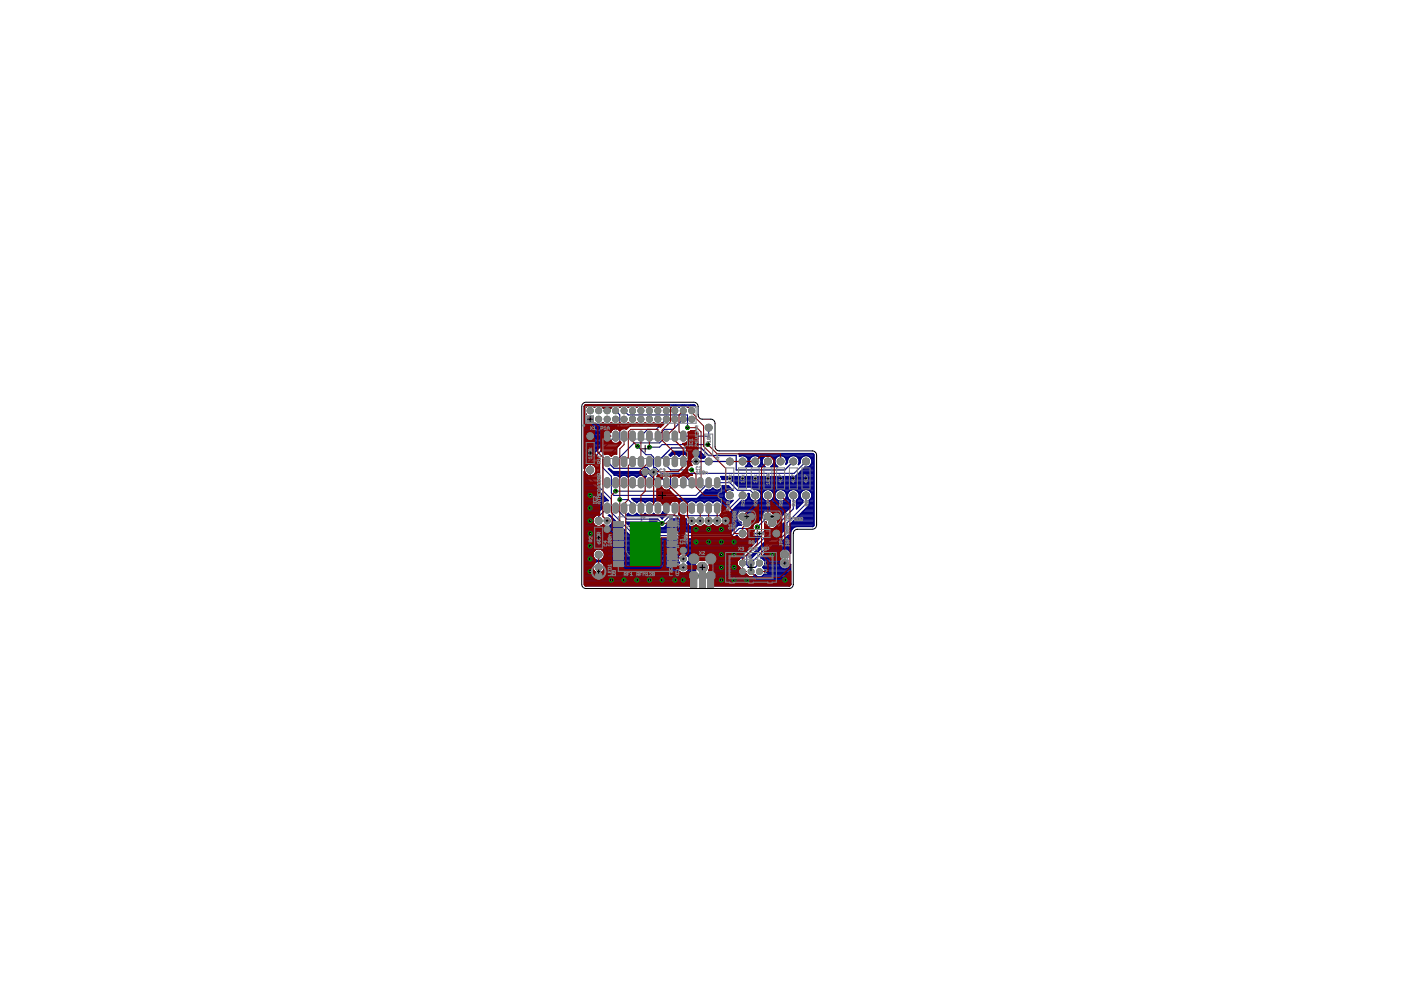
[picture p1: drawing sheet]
<svg xmlns="http://www.w3.org/2000/svg" width="420mm" height="297mm" viewBox="0 0 420 297" stroke-linecap="round" stroke-linejoin="round" font-family="sans-serif">
<g fill="#808080" stroke="#808080" stroke-width=".3">
<path d="M194.8 155.5h2.5v13.9h-2.5z"/>
<path d="M176.1 124.7h1.8v1.9h-1.8z"/>
<path d="M207.2 171.7h1.8v4.3h-1.8z"/>
<path d="M212.3 171.7h1.7v4.3h-1.7z"/>
<path d="M204.3 129.5a.82 .82 0 0 1 .8-.3 .82 .82 0 0 1 .6 .7v1.7a.82 .82 0 0 1-.8 .7 .82 .82 0 0 1-.8-.7z"/>
<path d="M201.7 129.5a.82 .82 0 0 1 .9-.3 .82 .82 0 0 1 .6 .7v1.7a.82 .82 0 0 1-.8 .7 .82 .82 0 0 1-.8-.7z"/>
<path d="M189.1 129.5a.82 .82 0 0 1 .8-.3 .82 .82 0 0 1 .6 .7v1.7a.82 .82 0 0 1-.8 .7 .82 .82 0 0 1-.8-.7z"/>
<path d="M186.5 129.5a.82 .82 0 0 1 .9-.3 .82 .82 0 0 1 .6 .7v1.7a.82 .82 0 0 1-.8 .7 .82 .82 0 0 1-.8-.7z"/>
<path d="M199.2 129.5a.82 .82 0 0 1 .9-.3 .82 .82 0 0 1 .6 .7v1.7a.82 .82 0 0 1-.9 .7 .82 .82 0 0 1-.8-.7z"/>
<path d="M196.7 129.5a.82 .82 0 0 1 .8-.3 .82 .82 0 0 1 .6 .7v1.7a.82 .82 0 0 1-.8 .7 .82 .82 0 0 1-.8-.7z"/>
<path d="M191.7 129.4a.83 .83 0 0 1 1.3 .5v1.7a.82 .82 0 0 1-.8 .7 .82 .82 0 0 1-.8-.7v-1.7z"/>
<path d="M194.3 129.4a.83 .83 0 0 1 1.3 .5v1.7a.82 .82 0 0 1-.8 .7 .82 .82 0 0 1-.8-.7v-1.7z"/>
<path d="M184 129.5a.82 .82 0 0 1 .8-.3 .82 .82 0 0 1 .6 .7v1.7a.82 .82 0 0 1-.8 .7 .82 .82 0 0 1-.8-.7z"/>
<path d="M181.4 129.5a.82 .82 0 0 1 .9-.3 .82 .82 0 0 1 .6 .7v1.7a.82 .82 0 0 1-.8 .7 .82 .82 0 0 1-.8-.7z"/>
<path d="M181.4 137.1a.82 .82 0 0 1 .9-.3 .82 .82 0 0 1 .6 .7v1.7a.82 .82 0 0 1-.8 .7 .82 .82 0 0 1-.8-.7z"/>
<path d="M184 137.1a.82 .82 0 0 1 .8-.3 .82 .82 0 0 1 .6 .7v1.7a.82 .82 0 0 1-.8 .7 .82 .82 0 0 1-.8-.7z"/>
<path d="M186.5 137.1a.82 .82 0 0 1 .9-.3 .82 .82 0 0 1 .6 .7v1.7a.82 .82 0 0 1-.8 .7 .82 .82 0 0 1-.8-.7z"/>
<path d="M189.1 137.1a.82 .82 0 0 1 .8-.3 .82 .82 0 0 1 .6 .7v1.7a.82 .82 0 0 1-.8 .7 .82 .82 0 0 1-.8-.7z"/>
<path d="M191.7 137a.83 .83 0 0 1 1.3 .5v1.7a.82 .82 0 0 1-.8 .7 .82 .82 0 0 1-.8-.7v-1.7z"/>
<path d="M194.3 137a.83 .83 0 0 1 1.3 .5v1.7a.82 .82 0 0 1-.8 .7 .82 .82 0 0 1-.8-.7v-1.7z"/>
<path d="M196.7 137.1a.82 .82 0 0 1 .8-.3 .82 .82 0 0 1 .6 .7v1.7a.82 .82 0 0 1-.8 .7 .82 .82 0 0 1-.8-.7z"/>
<path d="M199.2 137.1a.82 .82 0 0 1 .9-.3 .82 .82 0 0 1 .6 .7v1.7a.82 .82 0 0 1-.9 .7 .82 .82 0 0 1-.8-.7z"/>
<path d="M201.7 137.1a.82 .82 0 0 1 .9-.3 .82 .82 0 0 1 .6 .7v1.7a.82 .82 0 0 1-.8 .7 .82 .82 0 0 1-.8-.7z"/>
<path d="M204.3 137.1a.82 .82 0 0 1 .8-.3 .82 .82 0 0 1 .6 .7v1.7a.82 .82 0 0 1-.8 .7 .82 .82 0 0 1-.8-.7z"/>
<path d="M214.4 143.5a.82 .82 0 0 1 .9-.3 .82 .82 0 0 1 .6 .7v1.6a.82 .82 0 0 1-.8 .7 .82 .82 0 0 1-.8-.7z"/>
<path d="M211.9 143.5a.82 .82 0 0 1 .9-.3 .82 .82 0 0 1 .6 .7v1.6a.82 .82 0 0 1-.9 .7 .82 .82 0 0 1-.8-.7z"/>
<path d="M199.2 143.5a.82 .82 0 0 1 .9-.3 .82 .82 0 0 1 .6 .7v1.6a.82 .82 0 0 1-.9 .7 .82 .82 0 0 1-.8-.7z"/>
<path d="M196.7 143.5a.82 .82 0 0 1 .8-.3 .82 .82 0 0 1 .6 .7v1.6a.82 .82 0 0 1-.8 .7 .82 .82 0 0 1-.8-.7z"/>
<path d="M209.4 143.5a.82 .82 0 0 1 .8-.3 .82 .82 0 0 1 .6 .7v1.6a.82 .82 0 0 1-.8 .7 .82 .82 0 0 1-.8-.7z"/>
<path d="M206.8 143.5a.82 .82 0 0 1 .9-.3 .82 .82 0 0 1 .6 .7v1.6a.82 .82 0 0 1-.8 .7 .82 .82 0 0 1-.8-.7z"/>
<path d="M201.7 143.5a.82 .82 0 0 1 .9-.3 .82 .82 0 0 1 .6 .7v1.6a.82 .82 0 0 1-.8 .7 .82 .82 0 0 1-.8-.7z"/>
<path d="M204.3 143.5a.82 .82 0 0 1 .8-.3 .82 .82 0 0 1 .6 .7v1.6a.82 .82 0 0 1-.8 .7 .82 .82 0 0 1-.8-.7z"/>
<path d="M194.3 143.3a.83 .83 0 0 1 1.3 .6v1.6a.82 .82 0 0 1-.8 .7 .82 .82 0 0 1-.8-.7v-1.6z"/>
<path d="M191.7 143.3a.83 .83 0 0 1 1.3 .6v1.6a.82 .82 0 0 1-.8 .7 .82 .82 0 0 1-.8-.7v-1.6z"/>
<path d="M189.1 143.5a.82 .82 0 0 1 .8-.3 .82 .82 0 0 1 .6 .7v1.6a.82 .82 0 0 1-.8 .7 .82 .82 0 0 1-.8-.7z"/>
<path d="M186.5 143.5a.82 .82 0 0 1 .9-.3 .82 .82 0 0 1 .6 .7v1.6a.82 .82 0 0 1-.8 .7 .82 .82 0 0 1-.8-.7z"/>
<path d="M184 143.5a.82 .82 0 0 1 .8-.3 .82 .82 0 0 1 .6 .7v1.6a.82 .82 0 0 1-.8 .7 .82 .82 0 0 1-.8-.7z"/>
<path d="M181.4 143.5a.82 .82 0 0 1 .9-.3 .82 .82 0 0 1 .6 .7v1.6a.82 .82 0 0 1-.8 .7 .82 .82 0 0 1-.8-.7z"/>
<path d="M181.4 151.1a.82 .82 0 0 1 .9-.3 .82 .82 0 0 1 .6 .7v1.6a.82 .82 0 0 1-.8 .7 .82 .82 0 0 1-.8-.7z"/>
<path d="M184 151.1a.82 .82 0 0 1 .8-.3 .82 .82 0 0 1 .6 .7v1.6a.82 .82 0 0 1-.8 .7 .82 .82 0 0 1-.8-.7z"/>
<path d="M186.5 151.1a.82 .82 0 0 1 .9-.3 .82 .82 0 0 1 .6 .7v1.6a.82 .82 0 0 1-.8 .7 .82 .82 0 0 1-.8-.7z"/>
<path d="M189.1 151.1a.82 .82 0 0 1 .8-.3 .82 .82 0 0 1 .6 .7v1.6a.82 .82 0 0 1-.8 .7 .82 .82 0 0 1-.8-.7z"/>
<path d="M191.6 151.1a.82 .82 0 0 1 .8-.3 .82 .82 0 0 1 .6 .7v1.6a.82 .82 0 0 1-.8 .7 .82 .82 0 0 1-.8-.7z"/>
<path d="M194.1 151.1a.82 .82 0 0 1 .9-.3 .82 .82 0 0 1 .6 .7v1.6a.82 .82 0 0 1-.8 .7 .82 .82 0 0 1-.8-.7z"/>
<path d="M196.7 151.1a.82 .82 0 0 1 .8-.3 .82 .82 0 0 1 .6 .7v1.6a.82 .82 0 0 1-.8 .7 .82 .82 0 0 1-.8-.7z"/>
<path d="M199.2 151.1a.82 .82 0 0 1 .9-.3 .82 .82 0 0 1 .6 .7v1.6a.82 .82 0 0 1-.9 .7 .82 .82 0 0 1-.8-.7z"/>
<path d="M201.7 151.1a.82 .82 0 0 1 .9-.3 .82 .82 0 0 1 .6 .7v1.6a.82 .82 0 0 1-.8 .7 .82 .82 0 0 1-.8-.7z"/>
<path d="M204.3 151.1a.82 .82 0 0 1 .8-.3 .82 .82 0 0 1 .6 .7v1.6a.82 .82 0 0 1-.8 .7 .82 .82 0 0 1-.8-.7z"/>
<path d="M206.8 151.1a.82 .82 0 0 1 .9-.3 .82 .82 0 0 1 .6 .7v1.6a.82 .82 0 0 1-.8 .7 .82 .82 0 0 1-.8-.7z"/>
<path d="M209.4 151.1a.82 .82 0 0 1 .8-.3 .82 .82 0 0 1 .6 .7v1.6a.82 .82 0 0 1-.8 .7 .82 .82 0 0 1-.8-.7z"/>
<path d="M211.9 151.1a.82 .82 0 0 1 .9-.3 .82 .82 0 0 1 .6 .7v1.6a.82 .82 0 0 1-.9 .7 .82 .82 0 0 1-.8-.7z"/>
<path d="M214.4 151.1a.82 .82 0 0 1 .9-.3 .82 .82 0 0 1 .6 .7v1.6a.82 .82 0 0 1-.8 .7 .82 .82 0 0 1-.8-.7z"/>
<circle cx="208.1" cy="172.6" r="1.38"/>
<circle cx="213.2" cy="172.6" r="1.38"/>
<circle cx="227.8" cy="168.8" r=".94"/>
<circle cx="227.8" cy="171.3" r=".94"/>
<circle cx="225.2" cy="168.8" r=".94"/>
<circle cx="225.2" cy="171.3" r=".94"/>
<circle cx="222.7" cy="168.8" r=".94"/>
<circle cx="222.7" cy="171.3" r=".94"/>
</g>
<g fill="none" stroke="#808080" stroke-width=".3">
<path d="M192.1 158.7v.8M192.3 154.6v.8M192.3 155.8l.2 .2zM192.3 156.4v.7M192.3 156.8h1.1l-.4 .3M192.3 155h1.1l-.4 .4M193 157.6l-.7 .3 .7 .4M188.7 170.9l.3-.2 .2 .6-.5-.1zM188.7 164.2v.6l.8-.6v.6M188.7 160.9v.6l.8-.6v.6M188.7 161.9v.6l.8-.6v.6M188.7 168.9v.6l.8-.6v.6"/>
<path d="M188.7 162.8l.2 .1zM188.7 163.3v.6M188.7 167v.6M188.7 167.3h.9l-.3 .3M188.7 163.6h.9l-.3 .3M189.2 174.6h.4l-.1 .5M189.2 166.2h.4l-.1 .5M189.2 174.6h-.5l.2 .5M189.2 162.8l.1 .1zM189.2 166.2v.2M189.2 174.6v.2M189.2 166.2h-.5l.2 .5"/>
<path d="M189.5 171.7l-.6 .6M189.5 167.9l.1 .5-.7 .1M189.5 171.7l.1 .4-.7 .2M189.5 173.5l.1 .5-.7 .1M189.5 167.9l-.8 .2 .2 .4M189.5 171.7l-.8 .1 .2 .5M189.5 173.5l-.8 .2 .2 .4M189.5 173.5l-.6 .6M189.5 167.9l-.6 .6M189.6 172.6l-.9 .6M189.6 170.7l-.4 .6M189.6 169.8l-.9 .6"/>
<path d="M192.1 163v.8M192.1 171.2v.7M192.3 172.5h.7v.2M192.3 175h1.1v-.5l-.6-.2-.1 .7M192.3 160.7h1.1l-.2-.8-.5 .2v.6M192.3 164.4l.9-.2 .2 .7h-1.1zM192.3 165.4v.7l.7-.7 .4 .1-.2 .6M192.3 170.8h1.1v-.6l-.6-.2-.1 .8M192.3 173.9h1.1l-.2-.8-.5 .2v.6M192.3 174.3l.4 .4M192.3 162.2v.4M192.3 166.5v.8"/>
<path d="M192.3 172.3v.4M192.3 170l.4 .4M192.3 167.7h1.1l-.4 .4 .4 .3h-1.1M192.3 166.9h1.1l-.4 .4M192.3 162.4h1.1M192.8 164.4v.5M192.8 169.2v.4M193.2 161.1l.2 .1-.2 .6-.4-.2-.1-.5-.4 .1 .2 .6M193.4 172.5h.2M193.4 162.2v.4M193.4 168.9v.7h-1.1M195.5 170l.2 .2z"/>
<path d="M196 170l.2 .2zM196.4 171.8l.2 .2-.2 .5-.4-.2-.1-.5-.4 .2 .2 .5M196.6 170.6h-1.1l1.1 .7h-1.1"/>
</g>
<g fill="#808080" stroke="#808080" stroke-width=".3">
<circle cx="177" cy="123.1" r=".93"/>
<circle cx="179.5" cy="125.6" r=".91"/>
<circle cx="179.5" cy="123.1" r=".91"/>
<circle cx="182.1" cy="125.6" r=".91"/>
<circle cx="182.1" cy="123.1" r=".93"/>
<circle cx="184.6" cy="125.6" r=".91"/>
<circle cx="184.6" cy="123.1" r=".91"/>
<circle cx="187.2" cy="125.6" r=".91"/>
<circle cx="187.2" cy="123.1" r=".91"/>
<circle cx="189.7" cy="125.6" r=".91"/>
<circle cx="189.7" cy="123.1" r=".91"/>
<circle cx="192.2" cy="125.6" r=".91"/>
<circle cx="192.2" cy="123.1" r=".91"/>
<circle cx="194.8" cy="125.6" r=".91"/>
<circle cx="194.8" cy="123.1" r=".91"/>
<circle cx="197.3" cy="125.6" r=".91"/>
<circle cx="197.3" cy="123.1" r=".91"/>
<circle cx="199.8" cy="125.6" r=".91"/>
<circle cx="199.8" cy="123.1" r=".91"/>
<circle cx="202.4" cy="125.6" r=".91"/>
<circle cx="202.4" cy="123.1" r=".91"/>
<circle cx="204.9" cy="125.6" r=".91"/>
<circle cx="204.9" cy="123.1" r=".91"/>
<circle cx="207.5" cy="125.6" r=".91"/>
<circle cx="207.5" cy="123.1" r=".91"/>
<circle cx="208.1" cy="167.5" r="1.5"/>
<circle cx="213.2" cy="167.5" r="1.5"/>
<circle cx="210.6" cy="170.1" r="1.5"/>
<circle cx="204.9" cy="167.5" r=".93"/>
<circle cx="204.9" cy="165" r=".93"/>
<circle cx="222.7" cy="154.8" r="1.04"/>
<circle cx="224" cy="156.7" r="1.04"/>
<circle cx="225.2" cy="154.8" r="1.04"/>
<circle cx="232.8" cy="159.9" r="1.04"/>
<circle cx="222.7" cy="159.9" r="1.04"/>
<circle cx="226.5" cy="148.5" r="1.04"/>
<circle cx="226.5" cy="138.3" r="1.04"/>
<circle cx="212.5" cy="128.2" r="1.04"/>
<circle cx="212.5" cy="138.3" r="1.04"/>
<circle cx="218.9" cy="148.5" r="1.04"/>
<circle cx="218.9" cy="138.3" r="1.04"/>
<circle cx="230.3" cy="154.8" r="1.04"/>
<circle cx="231.6" cy="156.7" r="1.04"/>
<circle cx="232.8" cy="154.8" r="1.04"/>
<circle cx="177" cy="130.7" r="1.04"/>
<circle cx="177" cy="140.9" r="1.04"/>
<circle cx="230.3" cy="148.5" r="1.04"/>
<circle cx="230.3" cy="138.3" r="1.04"/>
<circle cx="235.4" cy="168.8" r="1.04"/>
<circle cx="235.4" cy="166.2" r="1.04"/>
<circle cx="237.9" cy="138.3" r="1.04"/>
<circle cx="237.9" cy="148.5" r="1.04"/>
<circle cx="241.7" cy="138.3" r="1.04"/>
<circle cx="241.7" cy="148.5" r="1.04"/>
<circle cx="234.1" cy="148.5" r="1.04"/>
<circle cx="234.1" cy="138.3" r="1.04"/>
<circle cx="204.9" cy="170.1" r="1.04"/>
<circle cx="182.1" cy="156.1" r=".93"/>
<circle cx="182.1" cy="158.6" r=".93"/>
<circle cx="196" cy="141.5" r=".93"/>
<circle cx="193.5" cy="141.5" r=".93"/>
<circle cx="208.7" cy="138.3" r=".93"/>
<circle cx="208.7" cy="135.8" r=".93"/>
<circle cx="179.5" cy="172.6" r="1.04"/>
<circle cx="179.5" cy="170.1" r="1.04"/>
<circle cx="179.5" cy="166.2" r="1.04"/>
<circle cx="179.5" cy="156.1" r="1.04"/>
<circle cx="210" cy="156.1" r="1.04"/>
<circle cx="215.1" cy="156.1" r="1.04"/>
<circle cx="212.5" cy="156.1" r="1.04"/>
<circle cx="222.7" cy="148.5" r="1.04"/>
<circle cx="222.7" cy="138.3" r="1.04"/>
<circle cx="217.6" cy="156.1" r="1.04"/>
<circle cx="207.5" cy="156.1" r="1.04"/>
</g>
<g fill="#000080" stroke="#000080" stroke-width=".3">
<path d="M207.3 171.8h1.6v4.1h-1.6z"/>
<path d="M212.4 171.8h1.5v4.1h-1.5z"/>
</g>
<path d="M177 130.7h5.1M182.1 138.3l2 2.1h8.6l.3-.3h1l1.3 1.3 1.5 .2 3 3.1M197.3 138.3l4.1-4h8.8l2.3 2.2h8.3v4.4h14.6l2.5-2.6M204.9 138.3h14M182.1 158.6l6.3 6.4h16.5l2.6 2.5h.6M193.5 141.5l.7 .1 3.1 3.1M225.2 154.8l1.5-1.5h4.6l1.5 1.5M208.2 172.6l-.1 1.3M213.3 172.6l-.1 1.3M222.7 171.3l-1.3 1.3h-13.3" fill="none" stroke="#000080" stroke-width=".38"/>
<g fill="none" stroke="#000080" stroke-width=".42">
<path d="M175.3 136h2.7M175.3 130.7h7.8M175.3 135.2h3.4M175.3 128.5h9.6M175.3 139.7h.4M175.3 139.3h.7M175.3 139h.7M175.3 138.6h.7M175.3 138.2h.7M175.3 137.8h.8M175.3 137.5h1.2M175.3 137.1h1.6"/>
<path d="M175.3 136.7h1.9M175.3 136.4h2.3M175.3 135.6h3.1M175.3 134.9h3.8M175.3 134.5h4.2M175.3 134.1h4.6M175.3 133.7h4.9M175.3 133.3h5.3M175.3 133h5.7M175.3 132.6h6.1M175.3 132.2h5.9M175.3 131.8h.9"/>
<path d="M175.3 131.5h.5M175.3 131.1h.4M175.3 130.4h.3M175.3 130h.5M175.3 129.6h.8M175.3 129.2h5.9M175.3 128.9h6.5M175.3 128.1h9.6M175.3 127.7h9.6M175.3 127.4h9.6M175.3 127h.3M175.3 126.6h.1"/>
<path d="M175.3 126.2h.1M175.3 125.9h.1M175.3 125.5h.1M175.3 125.1h.1M175.3 124.7h.1M175.3 124.4h.2M175.3 124h.3M175.3 123.6h.1M175.3 123.3h.1M175.3 122.9h.1M175.3 122.5h.2M175.3 122.1h.3"/>
<path d="M175.3 121.8v18.7l.7-1.1 .2-1.6 5.3-5.3-.5-.6M175.3 121.8l.4-.4h32.4l.4 .4M175.3 121.8h.7M175.4 126.6l.6 .7h2l.5-.4 .1 .1M175.5 124.4l-.1 2.2M175.6 124l.1 .2-.2 .2M175.6 130.7h2.8M175.6 130.4a1.4 1.4 0 0 0 1.4 1.7 1.4 1.4 0 0 0 1.4-1.7M175.8 130l-.2 .4M176.1 129.6a1.41 1.41 0 0 1 2.1 .4M176.1 129.6l-.3 .4M177 129.3v2.8"/>
<path d="M177 131.8h.1M177 131.5h.1M177 131.1h.1M177 130.4h.1M177 130h.1M177 129.6h.1M177.8 131.8h3.2M177.8 129.6h3.2M178 121.8h.6M178.2 131.5h2.7M178.2 130l.2 .4M178.2 130h2.7"/>
<path d="M178.3 131.1h2.6M178.4 130.4h2.5M178.4 127h.2M178.6 121.7l.6-.2 1.2 .2M178.6 121.7l-.3 .4a1.67 1.67 0 0 0-2.3-.3 1.67 1.67 0 0 0-.4 2.2M178.6 127l.6 .3 1.2-.3M180.4 121.7l.6 .7 .2-.3M180.4 127l.4-.3 .4 .3M180.5 127h.6M180.5 121.8h3.2M180.8 122.1h.4M180.9 131.5l.1 .4"/>
<path d="M181.2 127l.6 .3 1.2-.3M181.2 129.2l-.3 .5v1.8M181.2 122.1l.8-.3v1.3l.1-1.3 .8 .3M181.8 128.9h.6l.6 .3M181.8 128.9l-.6 .3M182 122.9h.1M182 122.5h.1M182 122.1h.1M182.1 128.8v3.1M182.1 131.5h.1M182.1 131.1h.1M182.1 130.4h.1"/>
<path d="M182.1 130h.1M182.1 129.6h.1M182.1 129.2h.1M182.1 128.9h.1M182.3 128.9h1.3M182.9 122.1h.4M182.9 129.2h.4M183 127l.3-.3 .4 .3M183 127h.7M183.1 130.7h.1M183.7 121.7l.6-.2 1.2 .2M183.7 121.7l-.5 .7-.3-.3"/>
<path d="M183.7 127l1.2 .3v1.2M184.3 128.5l-.6 .2-.5 .9-.2-.4M184.9 128.5h.1M185.5 121.7l.4 .4 .3-.4M185.5 121.8h.7M186.2 121.7a1.65 1.65 0 0 1 2.2 .4l.4-.4M188.1 121.8h.7M188.8 121.7a1.65 1.65 0 0 1 2.2 .4l.3-.4M190.6 121.8h.7M191.3 121.7l.6-.2 1.2 .2M193.1 121.7l.4 .4 .3-.4M193.1 121.8h.7"/>
<path d="M193.8 121.7l.6-.2 1.3 .2M195.7 121.7l.3 .4 .4-.4M195.7 121.8h.7M196.4 121.7l.6-.2 1.2 .2M198.2 121.7l.4 .4 .3-.4M198.2 121.8h.7M198.9 121.7l.6-.2 1.3 .2M200.7 136.3l1.1-1h5.7a1.29 1.29 0 0 0 .5 1.6l-.6 .4h-1a1.55 1.55 0 0 0-1.2-1.2 1.55 1.55 0 0 0-1.6 .6 1.54 1.54 0 0 0-2.5 0zM200.7 136.4h.8M200.8 121.7l.3 .4 .4-.4M200.8 121.8h.6M201.1 136h6.4"/>
<path d="M201.1 136.7h.1M201.4 135.6h6.1M201.5 121.7a1.63 1.63 0 0 1 2.1 .4l.4-.4M203.3 136.4h.7M203.3 121.8h.7M203.6 136.7h.1M204 121.7a1.63 1.63 0 0 1 2.2 .4l.3-.4M205.8 136.4h1.8M205.8 121.8h.7M206.2 136.7h1.6M206.4 137.1h1.2M206.5 121.7l.6-.2 1.3 .2"/>
<path d="M207.4 135.8h2.6M208.4 121.7l.1 .1M208.4 121.8h.1M208.7 135.8h.1M209.6 136.7h1.7M209.8 137.1h1.5M209.9 136.4h1M209.9 135.4l1.6 1.5-.4 .4h-1.1l-.6-.4a1.27 1.27 0 0 0 .5-1.5zM210 136h.5M210 135.6h.2M221.6 136h22.1l.3 .2 .1 21.3-.4 .3h-4.9l-.8 .3M221.6 136h.1"/>
<path d="M221.6 136l.2 .4M221.8 136.4v.4a1.78 1.78 0 0 1 2.2 .3 1.78 1.78 0 0 1 .2 2.2M221.8 136.7h.2M221.8 136.4h22.3M223.4 136.7h2.4M223.8 139.7h1.6M223.9 137.1h1.4M224.2 139.3h.8M224.2 139.3l-.6 .6h2l-.6-.6M224.2 137.5h.8M224.3 139h.6M224.4 137.8h.4"/>
<path d="M224.4 138.6h.3M224.4 138.2h.3M225 139.3a1.79 1.79 0 0 1 1.5-2.7 1.79 1.79 0 0 1 1.5 2.7M227.2 136.7h2.4M227.6 139.7h1.6M227.7 137.1h1.4M228 139.3h.8M228 139.3l-.6 .6h2l-.6-.6M228 137.5h.8M228.1 139h.6M228.2 137.8h.4M228.2 138.6h.4"/>
<path d="M228.2 138.2h.4M228.8 139.3a1.78 1.78 0 0 1 .5-2.5 1.78 1.78 0 0 1 2.5 .6 1.78 1.78 0 0 1-.6 2.5h2l-.6-.6M231 136.7h2.4M231.4 139.7h1.6M231.5 137.1h1.4M231.8 139.3h.8M231.8 137.5h.8M231.9 139h.6M232 137.8h.4M232.1 138.6h.3M232.1 138.2h.3M234.8 136.7h2.4"/>
<path d="M235.4 137.1h1.3M235.6 137.5h.8M235.7 139h.2M235.8 137.8h.4M235.9 138.6h.3M235.9 138.2h.3M236.2 138.7l-.6 .5a1.77 1.77 0 0 0-1.6-2.6 1.77 1.77 0 0 0-1.4 2.7M236.2 138.7a1.78 1.78 0 0 1 2-2.1 1.78 1.78 0 0 1 1.2 2.7l.6-.6M238.6 136.7h2.4M239.2 137.1h1.3M239.5 137.5h.7M239.5 139h.2"/>
<path d="M239.6 137.8h.4M239.7 138.6h.3M239.7 138.2h.3M240 138.7a1.78 1.78 0 0 1 2.1-2.1 1.78 1.78 0 0 1 1.1 2.7M240 138.7h.1M242.4 136.7h1.7M242.8 139.7h1.3M243 137.1h1.1M243.2 139.3h.9M243.2 139.3l-1.1 .8M243.3 137.5h.8M243.4 139h.7"/>
<path d="M243.4 137.8h.7M243.5 138.6h.6M243.5 138.2h.6M175.3 149.5h6.5M175.3 145.7h2.8M175.3 156.2h2.5M175.3 148h5M175.3 140.1h.1M175.3 159.9h13M175.3 159.6h5.9M175.3 156.6h2.5M175.3 159.2h5.6"/>
<path d="M175.3 158.8h5.5M175.3 158.4h5.5M175.3 158.1h5.6M175.3 157.7h3.5M175.3 157.3h3M175.3 156.9h2.7M175.3 155.8h2.5M175.3 155.4h2.6M175.3 155.1h2.8M175.3 154.7h3.2M175.3 154.3h3.4M175.3 153.9h3.7"/>
<path d="M175.3 153.6h4.1M175.3 153.2h4.5M175.3 152.8h4.9M175.3 152.4h5.3M175.3 152.1h5.3M175.3 151.7h5.3M175.3 151.3h5.3M175.3 150.9h5.4M175.3 150.6h5.6M175.3 150.2h6.1M175.3 149.8h6.9M175.3 149.1h6.1"/>
<path d="M175.3 148.7h5.8M175.3 148.3h5.4M175.3 147.6h4.6M175.3 147.2h4.3M175.3 146.8h3.9M175.3 146.5h3.5M175.3 146.1h3.1M175.3 145.3h2.4M175.3 144.9h2M175.3 144.6h1.6M175.3 144.2h1.3M175.3 143.8h.9"/>
<path d="M175.3 143.5h.7M175.3 143.1h.7M175.3 142.7h.7M175.3 142.3h.7M175.3 142h.3M175.3 141.6h.1M176 143.5v-1.1l-.7-1.1v33.8l.2 .4 31.4 .1v-1.6h.3l-.3-.3M176 143.5l.2 .3M176.2 143.8l6.2 6.2M178.7 154.3l-.1 .3a1.77 1.77 0 0 0-.4 2.7 1.77 1.77 0 0 0 2.7-.1l.5 .4h-.2M180.3 157.7h.9M180.6 151.3v1.1"/>
<path d="M180.6 152.4l-1.9 1.9M180.8 158.6h2.5M180.8 157.3h.2M181.2 157.6a1.3 1.3 0 0 0-.3 1.4 1.3 1.3 0 0 0 1.1 .9M182.1 158.6v1.3M182.1 159.6h.1M182.1 159.2h.1M182.1 158.8h.1M182.4 150.1a1.54 1.54 0 0 0-1.8 1.2M182.4 150.1h.1M182.4 150v.1M182.6 140.5h.2"/>
<path d="M182.8 154.4l-.3 .1 .5 .2 .7 1.1M182.8 154.4h.1M182.8 140.8h.4M182.8 154.4l7.3 7.1h29.6l1.3-1.1a1.77 1.77 0 0 0 2.1 1.2 1.77 1.77 0 0 0 1.3-2M182.9 157.6a1.28 1.28 0 0 1 .4 1.4 1.28 1.28 0 0 1-1.1 .9M182.9 157.7h3.2M182.9 154.7h.2M183 159.6h5M183.2 141.2h.3M183.2 157.3h2.5M183.2 158.1h3.3M183.2 159.2h4.4"/>
<path d="M183.3 158.8h3.9M183.3 158.4h3.6M183.3 155.1h.2M183.5 156.9h1.9M183.5 141.6h8.7M183.6 155.4h.3M183.6 156.6h1.4M183.7 156.2h.9M183.7 155.8a1.57 1.57 0 0 1-.9 1.8h.1M183.7 155.8h.5M183.9 142h8.4M184.2 142.3h8.3"/>
<path d="M184.3 142.5l1.2 .2M184.3 142.5h.1M185.5 142.7l.4 .4a1.52 1.52 0 0 1 2.1-.4M185.5 142.7h.7M188 154.3l.3 .3h9.2l1.1 .9 1.3-1.3-.7-.2-.4-.5a1.53 1.53 0 0 1-1.3 1 1.53 1.53 0 0 1-1.5-.6l-.4 .4M188 154.3l.4-.4 .4 .4M188 142.7l.4 .4a1.54 1.54 0 0 1 2.6 0l.4-.4M188 154.3h.9M188 142.7h.8M188.1 156.9h9.1M188.4 153.9h.1M188.4 157.3h8.9"/>
<path d="M188.8 154.3l.6 .2 1.1-.2M188.8 157.7h8.7M189.2 158.1h8.7M189.6 158.4h30.7M189.8 149.8h27.9M189.9 158.8h30M190.3 159.2h29.2M190.3 150.2h1.3M190.5 154.3h.9M190.5 154.3l.5-.4a1.52 1.52 0 0 0 2.1 .4M190.6 142.7h.7M190.8 150.6h.3"/>
<path d="M190.9 153.9h.1M192.2 141.5h1.3v1.3M192.3 142l-.1-.6h-8.3l-1.2-1-.2 .1 1.8 2M192.3 142l.2 .3M192.5 142.3l.2 .2h-.8l-.5 .2M192.9 150.2h1.2M193 154.3h1M193.1 154.3l.4-.4a1.55 1.55 0 0 0 2.1 .4M193.1 142.7h.7l-.3 .4zM193.4 150.6h.2M193.4 153.9h.1M193.5 142.7h.1"/>
<path d="M193.5 142.3h.1M193.5 142h.1M193.5 141.6h.1M193.8 142.7h.1M195.4 150.2h1.3M195.6 154.3h.9M195.9 150.6h.3M196 153.9h.1M197.7 154.7h1.7M198 150.2h3.7M198.1 154.3h1.6M198.1 155.1h.9"/>
<path d="M198.4 150.6h.8M198.5 155.4h.1M198.5 153.9h.7M198.7 150.9h.2M198.7 153.6h.1M199.2 150.6l.2-.1a1.14 1.14 0 0 1 1.4 .5M199.2 150.6l-.4 .4M199.3 158.1h21.3M199.7 157.7h7M199.8 150.4v3.8M199.8 152.3h.1M199.8 153.9h.1"/>
<path d="M199.8 153.6h.1M199.8 153.2h.1M199.8 152.8h.1M199.8 152.4h.1M199.8 152.1h.1M199.8 151.7h.1M199.8 151.3h.1M199.8 150.9h.1M199.8 150.6h.1M199.9 157.3h6.3M199.9 156.9h6M200.2 156.6h5.6"/>
<path d="M200.4 150.6h.8M200.6 156.2h5.1M200.8 151l.1 .1a1.53 1.53 0 0 1 1.2-1.1 1.53 1.53 0 0 1 1.5 .7 1.55 1.55 0 0 1 2.6 0 1.55 1.55 0 0 1 2.5 0 1.55 1.55 0 0 1 2.6 0 1.55 1.55 0 0 1 2.5 0 1.55 1.55 0 0 1 1.6-.6 1.55 1.55 0 0 1 1.2 1.2M200.8 150.9h.2M201 155.8h4.7M203 150.2h1.3M203.5 150.6h.3M205.5 150.2h1.3M206.1 150.6h.2M208.1 150.2h1.3M208.2 157.7h1.1M208.6 150.6h.3"/>
<path d="M208.7 157.3a1.71 1.71 0 0 0 2.6 0M208.7 157.3h.1M209.5 149.1h7.7M209.9 148.7h7.2M210.2 148.3h6.9M210.6 148h6.6M210.6 150.2h1.3M210.7 157.7h1.1M211 147.6h6.4M211.1 150.6h.3M211.3 157.3a1.7 1.7 0 0 0 2.5 0M211.3 157.3h.1"/>
<path d="M211.4 147.2h6.3M211.8 146.8h.2M213 146.8h1.6M213.2 150.2h1.2M213.3 157.7h1M213.6 146.5h.4M213.7 150.6h.2M213.8 157.3h.1M215.6 146.8h2.7M215.7 150.2h2.7M215.8 157.7h5.2M216.2 146.5h3.1"/>
<path d="M216.2 150.6h3M216.3 157.3h.6M216.3 143.1h27.8M216.4 146.1h2.5M216.5 150.9h2.4M216.5 143.5h27.6M216.6 145.7h1.9M216.6 145.7a1.55 1.55 0 0 1-1.2 1.2 1.55 1.55 0 0 1-1.6-.6 1.49 1.49 0 0 1-2 .4l-2.9 2.8M216.6 145.6v.1M216.6 151.3v1.9M216.6 153.2h.1M216.6 152.8h.4"/>
<path d="M216.6 152.4h.8M216.6 152.1h1.1M216.6 151.7h1.5M216.6 151.3h1.9M216.9 157.3l-.3-.3a1.75 1.75 0 0 1-2.8 .3M217.4 149.5h-27.9l1.5 1.2a1.52 1.52 0 0 1 2.5 0 1.55 1.55 0 0 1 2.5 0 1.52 1.52 0 0 1 1.5-.7 1.52 1.52 0 0 1 1.3 1.1v-.1M217.6 156.6h.1M217.6 157.3h.1M217.6 156.9h.1M217.8 154.7h3.1M218.2 154.3h2.8M218.3 157.3h4"/>
<path d="M218.5 145.6l1.3 1.4a1.78 1.78 0 0 0-2.7 1.5 1.78 1.78 0 0 0 2.7 1.5l-3.2 3.2M218.5 155l.5 .8M218.5 155.1h2.4M218.6 153.9h2.5M218.7 156.9h3.5M218.8 155.4h2.2M218.9 156.6h3.3M219 155.8v.2M219 155.8h2.2M219 153.6h2.5M219 156h-1.3v1.5l.6-.2M219 156.1l-.2 .7-.5 .5"/>
<path d="M219 156h.1M219.3 150.2h.3M219.4 153.2h2.7M219.4 143.8h24.7M219.5 146.8h.2M219.7 152.8h16.6M219.8 144.2h24.3M220.1 152.4h16.5M220.2 144.6h23.9M220.5 152.1h16.5M220.5 144.9h23.6M220.8 151.7h16.2"/>
<path d="M220.9 145.3h23.2M221.2 155.8l1 .7M221.2 151.3h15.8M221.3 145.7h22.8M221.6 156.2l-4-.1v1.4l-.7-.2M221.6 150.9h15.4M222 150.6h15M222.2 156.5l.1 .9-1.2 .2-2 2h-28.4l-3-3.1h9.2l.3 .3a1.37 1.37 0 0 0 1.4 1.5 1.37 1.37 0 0 0 1.3-1.5l1.4-1.3h4.5a1.75 1.75 0 0 0 .7 2.1 1.75 1.75 0 0 0 2.2-.3M222.3 150.2l-4.5 4.5 .7 .3M222.3 150.2h.1M223.1 150.2h3M223.3 153.2h6.4"/>
<path d="M223.8 149.8h1.6M223.9 153.6h.7M224.2 149.5h.8M224.2 153.8a1.79 1.79 0 0 0-2.5-.4 1.79 1.79 0 0 0-.5 2.4M224.2 153.8v.1M224.2 153.9a1.41 1.41 0 0 1 2.3 .4M224.3 149.1h.6M224.4 159.9h.7M224.4 159.6l-.1-.3h.3l1.7 1.6h1.9l-5.2 5.4M224.4 159.6h.4M224.4 148.7h.3M224.4 148.3h.3"/>
<path d="M224.6 148l-.3-.1a1.75 1.75 0 0 1-2 2.3M225.2 153.4v1.4h1.4M225.2 154.7h.1M225.2 154.3h.1M225.2 153.9h.1M225.2 153.6h.1M225.4 146.1h18.7M225.5 157.6h.1M225.5 157.6l.2 .2M225.6 156.2h2M225.6 156.2l.1 .9-.2 .5M225.6 157.3h.3"/>
<path d="M225.6 157.7h.1M225.7 156.6h1.5M225.7 156.9h.5M225.7 157.7v.1M225.8 153.6h3.3M225.8 146.5h18.3M226.1 146.7a1.79 1.79 0 0 1 2.2 1.7 1.79 1.79 0 0 1-1.9 1.9 1.79 1.79 0 0 1-1.7-2.2l-.1-.2M226.1 146.7h.1M226.2 155.8h1.7M226.3 153.9h2.5M226.5 155.4h1.8M226.5 154.3a1.4 1.4 0 0 1-.9 1.9"/>
<path d="M226.5 154.3h2.1M226.6 155.1h2M226.6 154.7h2M226.9 150.2h3M227.1 146.8h2.6M227.6 149.8h1.6M227.7 147.2h1.4M228 149.5h.8M228 147.6h.8M228.2 149.1h.4M228.2 148h.4M228.2 148.7h.4"/>
<path d="M228.2 148.3h.4M230.7 150.2h3M230.9 146.8h2.6M230.9 153.2h5M231.4 149.8h1.6M231.5 147.2h1.4M231.5 153.6h.7M231.8 149.5h.8M231.8 153.8a1.79 1.79 0 0 0-2.2-.6 1.79 1.79 0 0 0-1 2l-1.4 1.4a1.38 1.38 0 0 0-1.5 1.1M231.8 153.8v.1M231.8 147.6h.8M231.9 149.1h.6"/>
<path d="M232 148h.4M232.1 148.7h.3M232.1 148.3h.3M232.3 153.5a1.35 1.35 0 0 1 1.6 .4M232.3 153.5l-.5 .4M232.8 153.4v1.4h1.4M232.8 154.7h.1M232.8 154.3h.1M232.8 153.9h.1M232.8 153.6h.1M232.9 159.9v1.4M233.4 158.4h1.7"/>
<path d="M233.4 153.6h2.1M233.7 158.8h1.4M233.8 158.1h1.3M233.9 153.9l.2 .4M233.9 153.9h1.3M234 159.2l-.7-.6 1.8-1.8v2.3l-.9 .8M234 159.2l.2 .4M234 159.2h1M234.1 154.3l.1 .6M234.1 157.7h1M234.1 154.3h.7M234.2 159.6h.4"/>
<path d="M234.2 159.6v.4M234.2 154.9l2.8-2.8v-2.1a1.79 1.79 0 0 1-.4-2.7 1.79 1.79 0 0 1 2.7 0 1.79 1.79 0 0 1-.4 2.7v2.5l1.8-1.9v-.6a1.79 1.79 0 0 1-.3-2.7 1.79 1.79 0 0 1 2.7 0 1.79 1.79 0 0 1-.4 2.7l-.2 1.6-5.5 5.5-.2 3-3.8 3.6M234.2 154.7h.2M234.3 159.9h-1.5v1.4M234.5 157.3h.6M234.5 150.2h2.5M234.7 146.8h2.6M234.9 156.9h.2M235.2 149.8h1.6M235.3 147.2h1.4M235.6 149.5h.8M235.6 147.6h.8"/>
<path d="M235.8 149.1h.5M235.8 148h.4M235.9 148.7h.3M235.9 148.3h.3M236.9 159.9h.2M237 159.6h.1M237 159.2h.2M237 158.8h.4M237 158.4h.7M237 158.1h1.2M237 157.7h6.9M237 157.3h7.1"/>
<path d="M237.2 156.9h6.9M237.4 158.7h.1M237.4 158.7l-.3 .8v6.3l-.7-1M237.6 156.6h6.5M237.9 156.2h6.2M238 158.1h.1M238 158.1l-.6 .6M238.3 155.8h5.8M238.5 146.8h2.7M238.7 155.4h5.4M238.7 142.7h5.4M238.7 142.7l-22.6 .2 .5 .8 2.8 .2 2.2 2.1h3.6l.9 .7"/>
<path d="M238.9 152.4h.1M238.9 152.1h.4M238.9 151.7h.8M238.9 151.3h1.2M238.9 150.9h1.5M238.9 150.6h1.8M238.9 150.2h1.8M239 155.1h5.1M239.1 149.8h1.5M239.1 142.3h5M239.1 147.2h1.4M239.4 149.5h.8"/>
<path d="M239.4 154.7h4.7M239.4 147.6h.8M239.5 142h4.6M239.6 149.1h.5M239.6 148h.5M239.7 148.7h.3M239.7 148.3h.3M239.8 154.3h4.3M239.8 141.6h4.3M240.2 153.9h3.9M240.2 141.2h3.9M240.5 153.6h3.6"/>
<path d="M240.6 140.8h3.5M240.9 153.2h3.2M241 140.5h3.1M241.3 152.8h2.8M241.7 152.4h2.4M242 152.1h2.1M242.3 146.8h1.8M242.4 151.7h1.7M242.7 151.3h1.4M242.7 150.9h1.4M242.7 150.6h1.4M242.7 150.2h1.4"/>
<path d="M242.9 149.8h1.2M242.9 147.2h1.2M243.2 149.5h.9M243.2 147.6h.9M243.4 149.1h.7M243.4 148h.7M243.5 148.7h.6M243.5 148.3h.6M244.1 140.1h-2.8l-2.6 2.6M175.3 163.7h50.1M175.3 174.9h31.6M175.3 174.5h31.6"/>
<path d="M175.3 174.2h31.6M175.3 173.8h3.5M175.3 173.4h3.1M175.3 173h2.9M175.3 172.7h2.8M175.3 172.3h2.9M175.3 171.9h3M175.3 171.5h3.2M175.3 171.2h2.9M175.3 170.8h2.6M175.3 170.4h2.5M175.3 170h2.5"/>
<path d="M175.3 169.7h2.5M175.3 169.3h2.6M175.3 168.9h2.9M175.3 168.6h3.3M175.3 168.2h28.1M175.3 167.8h3.4M175.3 167.4h2.9M175.3 167h2.7M175.3 166.7h2.5M175.3 166.3h2.5M175.3 165.9h2.5M175.3 165.5h2.6"/>
<path d="M175.3 165.2h2.8M175.3 164.8h3.2M175.3 164.4h28.5M175.3 164h28.7M175.3 163.3h50.5M175.3 162.9h50.9M175.3 162.6h51.2M175.3 162.2h51.6M175.3 161.8h52M175.3 161.4h14.6M175.3 161.1h14.2M175.3 160.7h13.8"/>
<path d="M175.3 160.3h13.4M175.3 175.3h31.6M177.8 165.9a1.79 1.79 0 0 0 1.7 2.1 1.79 1.79 0 0 0 1.8-2.1M177.8 170.4a1.79 1.79 0 0 1 1.7-2.1 1.79 1.79 0 0 1 1.8 2.1M177.8 170.4l.7 1.1M178.1 172.6h2.8M178.1 172.7l.2 .6 .5 .5M178.5 164.8l.7-.3 1.3 .3M178.5 171.5l-.4 1.2M178.5 164.8l-.7 1.1M178.8 173.8l.6 .2 .9-.2M179.5 172.6v1.4"/>
<path d="M179.5 173.8h.1M179.5 173.4h.1M179.5 173h.1M179.5 172.7h.1M180.3 173.8h26.7M180.4 167.8h22.9M180.4 168.6h23.2M180.5 171.5l.4 .8M180.5 164.8l.8 1.1M180.5 171.5h23.4M180.6 164.8h23M180.7 173.4h25.9"/>
<path d="M180.7 171.9h25.8M180.8 173h25.7M180.8 167.4h22.5M180.9 168.9h22.7M180.9 172.3v.4M180.9 172.3h25.6M180.9 171.2h22.6M180.9 172.7l-.2 .6-.4 .5M180.9 172.7h26M180.9 165.2h22.7M181.1 169.3h22.2M181.1 167h22.2"/>
<path d="M181.1 170.8h22.2M181.1 165.5h22.7M181.3 166.7h22.2M181.3 170.4h21.9M181.3 169.7h21.9M181.3 170.4l-.8 1.1M181.3 170h21.9M181.3 166.3h22.5M181.3 165.9h22.7M203.2 170.4l.7 1.1M203.6 165h2.6M203.9 171.5l.7 .3 1.3-.3"/>
<path d="M204.8 163.7a1.29 1.29 0 0 0-1.1 1 1.29 1.29 0 0 0 .5 1.4 1.59 1.59 0 0 0-.4 2.6l-.6 1v.7M204.9 163.7v1.3M204.9 164.8h.1M204.9 164.4h.1M204.9 164h.1M205 163.7a1.29 1.29 0 0 1 1.2 1 1.29 1.29 0 0 1-.6 1.4l.8 .7 .3-.5M205.8 165.9h1.4M205.8 164h19.2M205.9 171.5h1M206 166.3h.7M206.1 165.5h17.4M206.1 164.4h18.6"/>
<path d="M206.2 165.2h17.7M206.2 164.8h18.1M206.2 168.6h.3M206.2 168.9h.7M206.3 171.2h.9M206.3 166.7h.1M206.5 171.9v.5h.4v.4h-.4v.5l.4 .4M206.5 170.8h2M206.5 169.3h1M206.5 168.6l-.1-.3-.4 .4 .7 1v.7M206.5 168.6l.4 .3M206.5 167.4h1.4"/>
<path d="M206.7 169.7h1.7M206.7 170.4l-.8 1.1M206.7 170.4h1.7M206.7 170h1.7M206.7 166.3l1.2-.6v3.7l-.4-.1M206.9 173.7h.1M206.9 168.9l.6 .4M207.9 171.4h.1M207.9 171.2h.4M207.9 169.3h.4M207.9 168.9h.4M207.9 168.6h.4"/>
<path d="M207.9 168.2h.4M207.9 167.8h.4M207.9 167h.4M207.9 166.7h.4M207.9 166.3h.4M207.9 165.9h.4M207.9 172.8h.4v.9h-.4zM207.9 173.4h.4M207.9 173h.4M207.9 172.3h.4M207.9 171.9h.4M207.9 171.5h.4"/>
<path d="M208.3 171.4h.1M208.3 167.4h4.7M209 165.9h3.2M209.5 166.3l-1.2-.6v3.7l.3-.1-.2 1.2 .2 .5h-.3v1.4h-.4v-1.4h-.5l-.9 .9M209.5 166.3l.4 1h-3.4v.4h3.4v.3h1.5l-.1-.3h3.7l-.3 .9M209.5 166.3h2.3M209.7 166.7h1.8M209.9 167h1.5M209.9 167.8h1.4M211.8 166.3l1.2-.6v3.7l-.3-.1 .1 1.2-.2 .5h.4v1.4h.3l.1-1.4h.4l1 .9M211.8 166.3l-.5 1h3.7l-.4-1M212.7 170.8h8.8"/>
<path d="M212.8 170.4h9.1M212.8 170h8.9M212.8 169.7h8.5M213 172.8h.3v.9h-.3zM213 171.4h.1M213 173.4h.3M213 173h.3M213 172.3h.3M213 171.9h.3M213 171.5h.3M213 171.2h.4M213 169.3h.4"/>
<path d="M213 168.9h.4M213 168.6h.4M213 168.2h.4M213 167.8h.4M213 167h.4M213 166.7h.4M213 166.3h.4M213 165.9h.4M213.4 167.4h8.4M213.7 169.3h7.4M214 171.2h7.5M214.1 165.9h9.1"/>
<path d="M214.3 173.8h22.8M214.4 173.7h.1M214.4 175.3h22.7M214.4 174.9h22.7M214.4 174.5h22.7M214.4 174.2h22.7M214.4 172.7h9.9M214.4 168.9l-.6 .4M214.4 171.5h7.1M214.4 168.9h6.7M214.6 166.3l-1.2-.6v3.7l.4-.1M214.6 166.3h8.4"/>
<path d="M214.7 173.4h22.4M214.7 168.6l-.3 .3M214.7 168.6h6.4M214.8 173h22.3M214.8 172.3h7.1M214.8 171.9h6.8M214.8 166.7h8.2M214.9 168.2h6.2M215 167h8M215 167.8h6.5M219.9 161.4h1.9M220.4 161.1h1"/>
<path d="M220.7 160.7h.4M221.5 170.8v1l.7 .8h1l.5-.6 .9 .9h1.3l.6-.6M221.5 171.3h2.1M222.7 172.6v-2.2v2.2M222.7 172.3h.1M222.7 171.9h.1M222.7 171.5h.1M222.7 171.2h.1M222.7 170.8h.1M222.7 170.4h.1M223 166.3v.9h-1l-.9 .9v1.3l.9 .9-.5 .5M223.5 172.3h.5"/>
<path d="M223.6 161.4h4.1M223.6 171.3h.1M224 161.1h4M224.3 160.7h1.6M224.4 160.3h1.1M224.9 167h.7M225.1 166.7h.9M225.5 166.3h.9M225.9 165.9h.8M226.1 172.7h.8M226.3 165.5h.8M226.5 172.3h.1"/>
<path d="M226.7 165.2h.8M227 164.8h.9M227.4 164.4h.8M227.8 164h.8M228.2 163.7h.8M228.3 167h5.5M228.5 163.3h.8M228.6 167.4h5.5M228.7 172.7h8.4M228.7 166.7h5M228.7 170.1l.6 .6v1.3l-.9 .9h-1.3l-.6-.6M228.7 170h5.4"/>
<path d="M228.9 162.9h.8M229 167.8h4.9M229 172.3h8.1M229.1 170.4h5.6M229.1 166.3h4.5M229.1 169.7h4.7M229.3 162.6h.8M229.3 171.9h7.8M229.3 171.5h7.8M229.3 171.2h7.8M229.3 170.8h7.8M229.3 169.3h4.4"/>
<path d="M229.3 168.9h4.3M229.3 168.6h4.3M229.3 168.2h4.4M229.4 165.9h4.2M229.6 162.2h.9M229.8 165.5h4M230 161.8h.9M230.2 165.2h3.8M230.4 161.4h2.3M230.6 164.8h3.8M230.8 161.1h1.3M230.9 164.4h6.2"/>
<path d="M231.1 160.7h.6M231.3 164h5.8M231.6 160.6l-.1-.3-6.6 6.6v.3h.5l5.1-5M231.6 160.6l.7 .6 .6 .1M232.8 161.1h.1M232.8 160.7h.1M232.8 160.3h.1M232.9 161.3l-.5 .4h-1.3l-.6 .5M233.6 163.3h3.5M233.6 165.9v.7l.6 .9-.3 .3M233.9 167.8a1.79 1.79 0 0 0 .8 2.6 1.79 1.79 0 0 0 2.4-1.2v5.9l-.5 .5h-22.2v-1.6h-.4l.8-.7v-.5h-.4v-.4h.4v-.5M234 162.9h3.1"/>
<path d="M234.4 162.6h2.7M234.4 164.8l.6-.3 1.4 .3M234.4 164.8l-.8 1.1M234.7 162.2h2.4M235.1 161.8h2M235.5 161.4h1.6M235.8 161.1h1.3M236 170.4h1.1M236.2 160.7h.9M236.4 164.8h.7M236.6 170h.5M236.6 160.3h.5"/>
<path d="M236.8 165.2h.3M236.9 169.7h.2M237 165.5h.1M237.1 169.3h.1M237.1 163.7h-5.4l-3.5 3.5h.2l.9 .9v1.3l-.6 .7"/>
<circle cx="230.3" cy="148.5" r="1.78"/>
<circle cx="234.1" cy="148.5" r="1.79"/>
</g>
<g fill="none" stroke="#000080" stroke-width=".32">
<path d="M184.6 123.1l1.3 1.3v8.9l-2.6 2.5h-2.5v4.4l2.5 2.6v4.9l.8 .8h24.6l3.8-3.8M184.6 130.7l-7.6 7.6v5l6.3 6.3v4l7 6.9h29.2l2.2-2.1h3.3l1.5 1.5h2l3.1-3.2M187.2 123.1l1.2 1.3h17.8v3.8M191.2 133.8l2.5 2.5h1.6l.7 .8v3h.5l1.8 1.8h39.9l3.5-3.6M199.8 130.7l-2 2.1h-7.6l-5.6 5.5M199.8 125.6l-3 3.1h-2.6l-2 2M199.8 138.3v1.3l1.3 1.3h6.4M204.9 125.6l-3 3.1h-2.6l-2 2M212.3 133.3h-13.7l-.8 .7h-3M212.5 128.2v2.5h-7.6M182.1 152.3l-2.6 2.5v1.3M185.9 149.8h2.5l1.3 1.2v1.3"/>
<path d="M207.5 144.7l-2.1-2.1h-4.3v3.6l-1 1h-15.5M215.1 144.7h3.8l2.3 2.3h3.8l1.5 1.5M222.7 148.5l-6.1 6.1h-15.7l-2.3 2.3-1.3-1.3h-9.4l-3.3-3.3M230.3 154.8l-3.2 3.2M237.9 148.5v4l-13.9 14v2.8l.7 .8h1.8l1.3-1.3M241.7 148.5v2.5l-5.7 5.7v2.8l-3.2 3.2h-1.5l-6.1 6.1"/>
</g>
<path d="M176.2 124.8h1.6v1.6h-1.6z" fill="#008000" stroke="#008000" stroke-width=".3"/>
<circle cx="177" cy="125.6" r=".51" fill="#fff" stroke="#000" stroke-width=".3"/>
<circle cx="177" cy="123.1" r=".85" fill="#008000" stroke="#008000" stroke-width=".3"/>
<circle cx="177" cy="123.1" r=".51" fill="#fff" stroke="#000" stroke-width=".3"/>
<circle cx="179.5" cy="125.6" r=".8" fill="#008000" stroke="#008000" stroke-width=".3"/>
<circle cx="179.5" cy="125.6" r=".51" fill="#fff" stroke="#000" stroke-width=".3"/>
<circle cx="179.5" cy="123.1" r=".8" fill="#008000" stroke="#008000" stroke-width=".3"/>
<circle cx="179.5" cy="123.1" r=".51" fill="#fff" stroke="#000" stroke-width=".3"/>
<circle cx="182.1" cy="125.6" r=".8" fill="#008000" stroke="#008000" stroke-width=".3"/>
<circle cx="182.1" cy="125.6" r=".51" fill="#fff" stroke="#000" stroke-width=".3"/>
<circle cx="182.1" cy="123.1" r=".85" fill="#008000" stroke="#008000" stroke-width=".3"/>
<circle cx="182.1" cy="123.1" r=".51" fill="#fff" stroke="#000" stroke-width=".3"/>
<circle cx="184.6" cy="125.6" r=".8" fill="#008000" stroke="#008000" stroke-width=".3"/>
<circle cx="184.6" cy="125.6" r=".51" fill="#fff" stroke="#000" stroke-width=".3"/>
<circle cx="184.6" cy="123.1" r=".8" fill="#008000" stroke="#008000" stroke-width=".3"/>
<circle cx="184.6" cy="123.1" r=".51" fill="#fff" stroke="#000" stroke-width=".3"/>
<circle cx="187.2" cy="125.6" r=".8" fill="#008000" stroke="#008000" stroke-width=".3"/>
<circle cx="187.2" cy="125.6" r=".51" fill="#fff" stroke="#000" stroke-width=".3"/>
<circle cx="187.2" cy="123.1" r=".8" fill="#008000" stroke="#008000" stroke-width=".3"/>
<circle cx="187.2" cy="123.1" r=".51" fill="#fff" stroke="#000" stroke-width=".3"/>
<circle cx="189.7" cy="125.6" r=".8" fill="#008000" stroke="#008000" stroke-width=".3"/>
<circle cx="189.7" cy="125.6" r=".51" fill="#fff" stroke="#000" stroke-width=".3"/>
<circle cx="189.7" cy="123.1" r=".8" fill="#008000" stroke="#008000" stroke-width=".3"/>
<circle cx="189.7" cy="123.1" r=".51" fill="#fff" stroke="#000" stroke-width=".3"/>
<circle cx="192.2" cy="125.6" r=".8" fill="#008000" stroke="#008000" stroke-width=".3"/>
<circle cx="192.2" cy="125.6" r=".51" fill="#fff" stroke="#000" stroke-width=".3"/>
<circle cx="192.2" cy="123.1" r=".8" fill="#008000" stroke="#008000" stroke-width=".3"/>
<circle cx="192.2" cy="123.1" r=".51" fill="#fff" stroke="#000" stroke-width=".3"/>
<circle cx="194.8" cy="125.6" r=".8" fill="#008000" stroke="#008000" stroke-width=".3"/>
<circle cx="194.8" cy="125.6" r=".51" fill="#fff" stroke="#000" stroke-width=".3"/>
<circle cx="194.8" cy="123.1" r=".8" fill="#008000" stroke="#008000" stroke-width=".3"/>
<circle cx="194.8" cy="123.1" r=".51" fill="#fff" stroke="#000" stroke-width=".3"/>
<circle cx="197.3" cy="125.6" r=".8" fill="#008000" stroke="#008000" stroke-width=".3"/>
<circle cx="197.3" cy="125.6" r=".51" fill="#fff" stroke="#000" stroke-width=".3"/>
<circle cx="197.3" cy="123.1" r=".8" fill="#008000" stroke="#008000" stroke-width=".3"/>
<circle cx="197.3" cy="123.1" r=".51" fill="#fff" stroke="#000" stroke-width=".3"/>
<circle cx="199.8" cy="125.6" r=".8" fill="#008000" stroke="#008000" stroke-width=".3"/>
<circle cx="199.8" cy="125.6" r=".51" fill="#fff" stroke="#000" stroke-width=".3"/>
<circle cx="199.8" cy="123.1" r=".8" fill="#008000" stroke="#008000" stroke-width=".3"/>
<circle cx="199.8" cy="123.1" r=".51" fill="#fff" stroke="#000" stroke-width=".3"/>
<circle cx="202.4" cy="125.6" r=".8" fill="#008000" stroke="#008000" stroke-width=".3"/>
<circle cx="202.4" cy="125.6" r=".51" fill="#fff" stroke="#000" stroke-width=".3"/>
<circle cx="202.4" cy="123.1" r=".8" fill="#008000" stroke="#008000" stroke-width=".3"/>
<circle cx="202.4" cy="123.1" r=".51" fill="#fff" stroke="#000" stroke-width=".3"/>
<circle cx="204.9" cy="125.6" r=".8" fill="#008000" stroke="#008000" stroke-width=".3"/>
<circle cx="204.9" cy="125.6" r=".51" fill="#fff" stroke="#000" stroke-width=".3"/>
<circle cx="204.9" cy="123.1" r=".8" fill="#008000" stroke="#008000" stroke-width=".3"/>
<circle cx="204.9" cy="123.1" r=".51" fill="#fff" stroke="#000" stroke-width=".3"/>
<circle cx="207.5" cy="125.6" r=".8" fill="#008000" stroke="#008000" stroke-width=".3"/>
<circle cx="207.5" cy="125.6" r=".51" fill="#fff" stroke="#000" stroke-width=".3"/>
<circle cx="207.5" cy="123.1" r=".8" fill="#008000" stroke="#008000" stroke-width=".3"/>
<circle cx="207.5" cy="123.1" r=".51" fill="#fff" stroke="#000" stroke-width=".3"/>
<circle cx="208.1" cy="167.5" r="1.4" fill="#008000" stroke="#008000" stroke-width=".3"/>
<circle cx="208.1" cy="167.5" r=".78" fill="#fff" stroke="#000" stroke-width=".3"/>
<circle cx="213.2" cy="167.5" r="1.4" fill="#008000" stroke="#008000" stroke-width=".3"/>
<circle cx="213.2" cy="167.5" r=".78" fill="#fff" stroke="#000" stroke-width=".3"/>
<circle cx="208.1" cy="172.6" r="1.26" fill="#008000" stroke="#008000" stroke-width=".3"/>
<circle cx="208.1" cy="172.6" r=".78" fill="#fff" stroke="#000" stroke-width=".3"/>
<circle cx="213.2" cy="172.6" r="1.26" fill="#008000" stroke="#008000" stroke-width=".3"/>
<circle cx="213.2" cy="172.6" r=".78" fill="#fff" stroke="#000" stroke-width=".3"/>
<circle cx="210.6" cy="170.1" r="1.4" fill="#008000" stroke="#008000" stroke-width=".3"/>
<circle cx="210.6" cy="170.1" r=".78" fill="#fff" stroke="#000" stroke-width=".3"/>
<circle cx="204.9" cy="167.5" r=".83" fill="#008000" stroke="#008000" stroke-width=".3"/>
<circle cx="204.9" cy="167.5" r=".36" fill="#fff" stroke="#000" stroke-width=".3"/>
<circle cx="204.9" cy="165" r=".83" fill="#008000" stroke="#008000" stroke-width=".3"/>
<circle cx="204.9" cy="165" r=".36" fill="#fff" stroke="#000" stroke-width=".3"/>
<path d="M204.9 130v1.4" fill="none" stroke="#008000" stroke-width="1.4"/>
<circle cx="204.9" cy="130.7" r=".4" fill="#fff" stroke="#000" stroke-width=".3"/>
<path d="M202.4 130v1.4" fill="none" stroke="#008000" stroke-width="1.4"/>
<circle cx="202.4" cy="130.7" r=".4" fill="#fff" stroke="#000" stroke-width=".3"/>
<path d="M189.7 130v1.4" fill="none" stroke="#008000" stroke-width="1.4"/>
<circle cx="189.7" cy="130.7" r=".4" fill="#fff" stroke="#000" stroke-width=".3"/>
<path d="M187.2 130v1.4" fill="none" stroke="#008000" stroke-width="1.4"/>
<circle cx="187.2" cy="130.7" r=".4" fill="#fff" stroke="#000" stroke-width=".3"/>
<path d="M199.8 130v1.4" fill="none" stroke="#008000" stroke-width="1.4"/>
<circle cx="199.8" cy="130.7" r=".4" fill="#fff" stroke="#000" stroke-width=".3"/>
<path d="M197.3 130v1.4" fill="none" stroke="#008000" stroke-width="1.4"/>
<circle cx="197.3" cy="130.7" r=".4" fill="#fff" stroke="#000" stroke-width=".3"/>
<path d="M192.2 130v1.4" fill="none" stroke="#008000" stroke-width="1.4"/>
<circle cx="192.2" cy="130.7" r=".4" fill="#fff" stroke="#000" stroke-width=".3"/>
<path d="M194.8 130v1.4" fill="none" stroke="#008000" stroke-width="1.4"/>
<circle cx="194.8" cy="130.7" r=".4" fill="#fff" stroke="#000" stroke-width=".3"/>
<path d="M184.6 130v1.4" fill="none" stroke="#008000" stroke-width="1.4"/>
<circle cx="184.6" cy="130.7" r=".4" fill="#fff" stroke="#000" stroke-width=".3"/>
<path d="M182.1 130v1.4" fill="none" stroke="#008000" stroke-width="1.4"/>
<circle cx="182.1" cy="130.7" r=".4" fill="#fff" stroke="#000" stroke-width=".3"/>
<path d="M182.1 137.6v1.4" fill="none" stroke="#008000" stroke-width="1.4"/>
<circle cx="182.1" cy="138.3" r=".4" fill="#fff" stroke="#000" stroke-width=".3"/>
<path d="M184.6 137.6v1.4" fill="none" stroke="#008000" stroke-width="1.4"/>
<circle cx="184.6" cy="138.3" r=".4" fill="#fff" stroke="#000" stroke-width=".3"/>
<path d="M187.2 137.6v1.4" fill="none" stroke="#008000" stroke-width="1.4"/>
<circle cx="187.2" cy="138.3" r=".4" fill="#fff" stroke="#000" stroke-width=".3"/>
<path d="M189.7 137.6v1.4" fill="none" stroke="#008000" stroke-width="1.4"/>
<circle cx="189.7" cy="138.3" r=".4" fill="#fff" stroke="#000" stroke-width=".3"/>
<path d="M192.2 137.6v1.4" fill="none" stroke="#008000" stroke-width="1.4"/>
<circle cx="192.2" cy="138.3" r=".4" fill="#fff" stroke="#000" stroke-width=".3"/>
<path d="M194.8 137.6v1.4" fill="none" stroke="#008000" stroke-width="1.4"/>
<circle cx="194.8" cy="138.3" r=".4" fill="#fff" stroke="#000" stroke-width=".3"/>
<path d="M197.3 137.6v1.4" fill="none" stroke="#008000" stroke-width="1.4"/>
<circle cx="197.3" cy="138.3" r=".4" fill="#fff" stroke="#000" stroke-width=".3"/>
<path d="M199.8 137.6v1.4" fill="none" stroke="#008000" stroke-width="1.4"/>
<circle cx="199.8" cy="138.3" r=".4" fill="#fff" stroke="#000" stroke-width=".3"/>
<path d="M202.4 137.6v1.4" fill="none" stroke="#008000" stroke-width="1.4"/>
<circle cx="202.4" cy="138.3" r=".4" fill="#fff" stroke="#000" stroke-width=".3"/>
<path d="M204.9 137.6v1.4" fill="none" stroke="#008000" stroke-width="1.4"/>
<circle cx="204.9" cy="138.3" r=".4" fill="#fff" stroke="#000" stroke-width=".3"/>
<circle cx="222.7" cy="154.8" r=".93" fill="#008000" stroke="#008000" stroke-width=".3"/>
<circle cx="222.7" cy="154.8" r=".4" fill="#fff" stroke="#000" stroke-width=".3"/>
<circle cx="224" cy="156.7" r=".93" fill="#008000" stroke="#008000" stroke-width=".3"/>
<circle cx="224" cy="156.7" r=".4" fill="#fff" stroke="#000" stroke-width=".3"/>
<circle cx="225.2" cy="154.8" r=".93" fill="#008000" stroke="#008000" stroke-width=".3"/>
<circle cx="225.2" cy="154.8" r=".4" fill="#fff" stroke="#000" stroke-width=".3"/>
<circle cx="232.8" cy="159.9" r=".93" fill="#008000" stroke="#008000" stroke-width=".3"/>
<circle cx="232.8" cy="159.9" r=".44" fill="#fff" stroke="#000" stroke-width=".3"/>
<circle cx="222.7" cy="159.9" r=".93" fill="#008000" stroke="#008000" stroke-width=".3"/>
<circle cx="222.7" cy="159.9" r=".44" fill="#fff" stroke="#000" stroke-width=".3"/>
<circle cx="226.5" cy="148.5" r=".93" fill="#008000" stroke="#008000" stroke-width=".3"/>
<circle cx="226.5" cy="148.5" r=".44" fill="#fff" stroke="#000" stroke-width=".3"/>
<circle cx="226.5" cy="138.3" r=".93" fill="#008000" stroke="#008000" stroke-width=".3"/>
<circle cx="226.5" cy="138.3" r=".44" fill="#fff" stroke="#000" stroke-width=".3"/>
<circle cx="212.5" cy="128.2" r=".93" fill="#008000" stroke="#008000" stroke-width=".3"/>
<circle cx="212.5" cy="128.2" r=".44" fill="#fff" stroke="#000" stroke-width=".3"/>
<circle cx="212.5" cy="138.3" r=".93" fill="#008000" stroke="#008000" stroke-width=".3"/>
<circle cx="212.5" cy="138.3" r=".44" fill="#fff" stroke="#000" stroke-width=".3"/>
<circle cx="218.9" cy="148.5" r=".93" fill="#008000" stroke="#008000" stroke-width=".3"/>
<circle cx="218.9" cy="148.5" r=".44" fill="#fff" stroke="#000" stroke-width=".3"/>
<circle cx="218.9" cy="138.3" r=".93" fill="#008000" stroke="#008000" stroke-width=".3"/>
<circle cx="218.9" cy="138.3" r=".44" fill="#fff" stroke="#000" stroke-width=".3"/>
<circle cx="230.3" cy="154.8" r=".93" fill="#008000" stroke="#008000" stroke-width=".3"/>
<circle cx="230.3" cy="154.8" r=".4" fill="#fff" stroke="#000" stroke-width=".3"/>
<circle cx="231.6" cy="156.7" r=".93" fill="#008000" stroke="#008000" stroke-width=".3"/>
<circle cx="231.6" cy="156.7" r=".4" fill="#fff" stroke="#000" stroke-width=".3"/>
<circle cx="232.8" cy="154.8" r=".93" fill="#008000" stroke="#008000" stroke-width=".3"/>
<circle cx="232.8" cy="154.8" r=".4" fill="#fff" stroke="#000" stroke-width=".3"/>
<circle cx="177" cy="130.7" r=".93" fill="#008000" stroke="#008000" stroke-width=".3"/>
<circle cx="177" cy="130.7" r=".44" fill="#fff" stroke="#000" stroke-width=".3"/>
<circle cx="177" cy="140.9" r=".93" fill="#008000" stroke="#008000" stroke-width=".3"/>
<circle cx="177" cy="140.9" r=".44" fill="#fff" stroke="#000" stroke-width=".3"/>
<circle cx="230.3" cy="148.5" r=".93" fill="#008000" stroke="#008000" stroke-width=".3"/>
<circle cx="230.3" cy="148.5" r=".44" fill="#fff" stroke="#000" stroke-width=".3"/>
<circle cx="230.3" cy="138.3" r=".93" fill="#008000" stroke="#008000" stroke-width=".3"/>
<circle cx="230.3" cy="138.3" r=".44" fill="#fff" stroke="#000" stroke-width=".3"/>
<circle cx="227.8" cy="168.8" r=".83" fill="#008000" stroke="#008000" stroke-width=".3"/>
<circle cx="227.8" cy="168.8" r=".47" fill="#fff" stroke="#000" stroke-width=".3"/>
<circle cx="227.8" cy="171.3" r=".83" fill="#008000" stroke="#008000" stroke-width=".3"/>
<circle cx="227.8" cy="171.3" r=".47" fill="#fff" stroke="#000" stroke-width=".3"/>
<circle cx="225.2" cy="168.8" r=".83" fill="#008000" stroke="#008000" stroke-width=".3"/>
<circle cx="225.2" cy="168.8" r=".47" fill="#fff" stroke="#000" stroke-width=".3"/>
<circle cx="225.2" cy="171.3" r=".83" fill="#008000" stroke="#008000" stroke-width=".3"/>
<circle cx="225.2" cy="171.3" r=".47" fill="#fff" stroke="#000" stroke-width=".3"/>
<circle cx="222.7" cy="168.8" r=".83" fill="#008000" stroke="#008000" stroke-width=".3"/>
<circle cx="222.7" cy="168.8" r=".47" fill="#fff" stroke="#000" stroke-width=".3"/>
<circle cx="222.7" cy="171.3" r=".83" fill="#008000" stroke="#008000" stroke-width=".3"/>
<circle cx="222.7" cy="171.3" r=".47" fill="#fff" stroke="#000" stroke-width=".3"/>
<circle cx="235.4" cy="168.8" r=".93" fill="#008000" stroke="#008000" stroke-width=".3"/>
<circle cx="235.4" cy="168.8" r=".51" fill="#fff" stroke="#000" stroke-width=".3"/>
<circle cx="235.4" cy="166.2" r=".93" fill="#008000" stroke="#008000" stroke-width=".3"/>
<circle cx="235.4" cy="166.2" r=".51" fill="#fff" stroke="#000" stroke-width=".3"/>
<circle cx="237.9" cy="138.3" r=".93" fill="#008000" stroke="#008000" stroke-width=".3"/>
<circle cx="237.9" cy="138.3" r=".44" fill="#fff" stroke="#000" stroke-width=".3"/>
<circle cx="237.9" cy="148.5" r=".93" fill="#008000" stroke="#008000" stroke-width=".3"/>
<circle cx="237.9" cy="148.5" r=".44" fill="#fff" stroke="#000" stroke-width=".3"/>
<circle cx="241.7" cy="138.3" r=".93" fill="#008000" stroke="#008000" stroke-width=".3"/>
<circle cx="241.7" cy="138.3" r=".44" fill="#fff" stroke="#000" stroke-width=".3"/>
<circle cx="241.7" cy="148.5" r=".93" fill="#008000" stroke="#008000" stroke-width=".3"/>
<circle cx="241.7" cy="148.5" r=".44" fill="#fff" stroke="#000" stroke-width=".3"/>
<circle cx="234.1" cy="148.5" r=".93" fill="#008000" stroke="#008000" stroke-width=".3"/>
<circle cx="234.1" cy="148.5" r=".44" fill="#fff" stroke="#000" stroke-width=".3"/>
<circle cx="234.1" cy="138.3" r=".93" fill="#008000" stroke="#008000" stroke-width=".3"/>
<circle cx="234.1" cy="138.3" r=".44" fill="#fff" stroke="#000" stroke-width=".3"/>
<path d="M215.1 144v1.4" fill="none" stroke="#008000" stroke-width="1.4"/>
<circle cx="215.1" cy="144.7" r=".4" fill="#fff" stroke="#000" stroke-width=".3"/>
<path d="M212.5 144v1.4" fill="none" stroke="#008000" stroke-width="1.4"/>
<circle cx="212.5" cy="144.7" r=".4" fill="#fff" stroke="#000" stroke-width=".3"/>
<path d="M199.8 144v1.4" fill="none" stroke="#008000" stroke-width="1.4"/>
<circle cx="199.8" cy="144.7" r=".4" fill="#fff" stroke="#000" stroke-width=".3"/>
<path d="M197.3 144v1.4" fill="none" stroke="#008000" stroke-width="1.4"/>
<circle cx="197.3" cy="144.7" r=".4" fill="#fff" stroke="#000" stroke-width=".3"/>
<path d="M210 144v1.4" fill="none" stroke="#008000" stroke-width="1.4"/>
<circle cx="210" cy="144.7" r=".4" fill="#fff" stroke="#000" stroke-width=".3"/>
<path d="M207.5 144v1.4" fill="none" stroke="#008000" stroke-width="1.4"/>
<circle cx="207.5" cy="144.7" r=".4" fill="#fff" stroke="#000" stroke-width=".3"/>
<path d="M202.4 144v1.4" fill="none" stroke="#008000" stroke-width="1.4"/>
<circle cx="202.4" cy="144.7" r=".4" fill="#fff" stroke="#000" stroke-width=".3"/>
<path d="M204.9 144v1.4" fill="none" stroke="#008000" stroke-width="1.4"/>
<circle cx="204.9" cy="144.7" r=".4" fill="#fff" stroke="#000" stroke-width=".3"/>
<path d="M194.8 144v1.4" fill="none" stroke="#008000" stroke-width="1.4"/>
<circle cx="194.8" cy="144.7" r=".4" fill="#fff" stroke="#000" stroke-width=".3"/>
<path d="M192.2 144v1.4" fill="none" stroke="#008000" stroke-width="1.4"/>
<circle cx="192.2" cy="144.7" r=".4" fill="#fff" stroke="#000" stroke-width=".3"/>
<path d="M189.7 144v1.4" fill="none" stroke="#008000" stroke-width="1.4"/>
<circle cx="189.7" cy="144.7" r=".4" fill="#fff" stroke="#000" stroke-width=".3"/>
<path d="M187.2 144v1.4" fill="none" stroke="#008000" stroke-width="1.4"/>
<circle cx="187.2" cy="144.7" r=".4" fill="#fff" stroke="#000" stroke-width=".3"/>
<path d="M184.6 144v1.4" fill="none" stroke="#008000" stroke-width="1.4"/>
<circle cx="184.6" cy="144.7" r=".4" fill="#fff" stroke="#000" stroke-width=".3"/>
<path d="M182.1 144v1.4" fill="none" stroke="#008000" stroke-width="1.4"/>
<circle cx="182.1" cy="144.7" r=".4" fill="#fff" stroke="#000" stroke-width=".3"/>
<path d="M182.1 151.6v1.4" fill="none" stroke="#008000" stroke-width="1.4"/>
<circle cx="182.1" cy="152.3" r=".4" fill="#fff" stroke="#000" stroke-width=".3"/>
<path d="M184.6 151.6v1.4" fill="none" stroke="#008000" stroke-width="1.4"/>
<circle cx="184.6" cy="152.3" r=".4" fill="#fff" stroke="#000" stroke-width=".3"/>
<path d="M187.2 151.6v1.4" fill="none" stroke="#008000" stroke-width="1.4"/>
<circle cx="187.2" cy="152.3" r=".4" fill="#fff" stroke="#000" stroke-width=".3"/>
<path d="M189.7 151.6v1.4" fill="none" stroke="#008000" stroke-width="1.4"/>
<circle cx="189.7" cy="152.3" r=".4" fill="#fff" stroke="#000" stroke-width=".3"/>
<path d="M192.2 151.6v1.4" fill="none" stroke="#008000" stroke-width="1.4"/>
<circle cx="192.2" cy="152.3" r=".4" fill="#fff" stroke="#000" stroke-width=".3"/>
<path d="M194.8 151.6v1.4" fill="none" stroke="#008000" stroke-width="1.4"/>
<circle cx="194.8" cy="152.3" r=".4" fill="#fff" stroke="#000" stroke-width=".3"/>
<path d="M197.3 151.6v1.4" fill="none" stroke="#008000" stroke-width="1.4"/>
<circle cx="197.3" cy="152.3" r=".4" fill="#fff" stroke="#000" stroke-width=".3"/>
<path d="M199.8 151.6v1.4" fill="none" stroke="#008000" stroke-width="1.4"/>
<circle cx="199.8" cy="152.3" r=".4" fill="#fff" stroke="#000" stroke-width=".3"/>
<path d="M202.4 151.6v1.4" fill="none" stroke="#008000" stroke-width="1.4"/>
<circle cx="202.4" cy="152.3" r=".4" fill="#fff" stroke="#000" stroke-width=".3"/>
<path d="M204.9 151.6v1.4" fill="none" stroke="#008000" stroke-width="1.4"/>
<circle cx="204.9" cy="152.3" r=".4" fill="#fff" stroke="#000" stroke-width=".3"/>
<path d="M207.5 151.6v1.4" fill="none" stroke="#008000" stroke-width="1.4"/>
<circle cx="207.5" cy="152.3" r=".4" fill="#fff" stroke="#000" stroke-width=".3"/>
<path d="M210 151.6v1.4" fill="none" stroke="#008000" stroke-width="1.4"/>
<circle cx="210" cy="152.3" r=".4" fill="#fff" stroke="#000" stroke-width=".3"/>
<path d="M212.5 151.6v1.4" fill="none" stroke="#008000" stroke-width="1.4"/>
<circle cx="212.5" cy="152.3" r=".4" fill="#fff" stroke="#000" stroke-width=".3"/>
<path d="M215.1 151.6v1.4" fill="none" stroke="#008000" stroke-width="1.4"/>
<circle cx="215.1" cy="152.3" r=".4" fill="#fff" stroke="#000" stroke-width=".3"/>
<circle cx="204.9" cy="170.1" r=".93" fill="#008000" stroke="#008000" stroke-width=".3"/>
<circle cx="204.9" cy="170.1" r=".51" fill="#fff" stroke="#000" stroke-width=".3"/>
<circle cx="182.1" cy="156.1" r=".83" fill="#008000" stroke="#008000" stroke-width=".3"/>
<circle cx="182.1" cy="156.1" r=".36" fill="#fff" stroke="#000" stroke-width=".3"/>
<circle cx="182.1" cy="158.6" r=".83" fill="#008000" stroke="#008000" stroke-width=".3"/>
<circle cx="182.1" cy="158.6" r=".36" fill="#fff" stroke="#000" stroke-width=".3"/>
<circle cx="196" cy="141.5" r=".83" fill="#008000" stroke="#008000" stroke-width=".3"/>
<circle cx="196" cy="141.5" r=".36" fill="#fff" stroke="#000" stroke-width=".3"/>
<circle cx="193.5" cy="141.5" r=".83" fill="#008000" stroke="#008000" stroke-width=".3"/>
<circle cx="193.5" cy="141.5" r=".36" fill="#fff" stroke="#000" stroke-width=".3"/>
<circle cx="208.7" cy="138.3" r=".83" fill="#008000" stroke="#008000" stroke-width=".3"/>
<circle cx="208.7" cy="138.3" r=".36" fill="#fff" stroke="#000" stroke-width=".3"/>
<circle cx="208.7" cy="135.8" r=".83" fill="#008000" stroke="#008000" stroke-width=".3"/>
<circle cx="208.7" cy="135.8" r=".36" fill="#fff" stroke="#000" stroke-width=".3"/>
<circle cx="179.5" cy="172.6" r=".93" fill="#008000" stroke="#008000" stroke-width=".3"/>
<circle cx="179.5" cy="172.6" r=".4" fill="#fff" stroke="#000" stroke-width=".3"/>
<circle cx="179.5" cy="170.1" r=".93" fill="#008000" stroke="#008000" stroke-width=".3"/>
<circle cx="179.5" cy="170.1" r=".4" fill="#fff" stroke="#000" stroke-width=".3"/>
<circle cx="179.5" cy="166.2" r=".93" fill="#008000" stroke="#008000" stroke-width=".3"/>
<circle cx="179.5" cy="166.2" r=".44" fill="#fff" stroke="#000" stroke-width=".3"/>
<circle cx="179.5" cy="156.1" r=".93" fill="#008000" stroke="#008000" stroke-width=".3"/>
<circle cx="179.5" cy="156.1" r=".44" fill="#fff" stroke="#000" stroke-width=".3"/>
<circle cx="210" cy="156.1" r=".93" fill="#008000" stroke="#008000" stroke-width=".3"/>
<circle cx="210" cy="156.1" r=".51" fill="#fff" stroke="#000" stroke-width=".3"/>
<circle cx="215.1" cy="156.1" r=".93" fill="#008000" stroke="#008000" stroke-width=".3"/>
<circle cx="215.1" cy="156.1" r=".51" fill="#fff" stroke="#000" stroke-width=".3"/>
<circle cx="212.5" cy="156.1" r=".93" fill="#008000" stroke="#008000" stroke-width=".3"/>
<circle cx="212.5" cy="156.1" r=".51" fill="#fff" stroke="#000" stroke-width=".3"/>
<circle cx="222.7" cy="148.5" r=".93" fill="#008000" stroke="#008000" stroke-width=".3"/>
<circle cx="222.7" cy="148.5" r=".44" fill="#fff" stroke="#000" stroke-width=".3"/>
<circle cx="222.7" cy="138.3" r=".93" fill="#008000" stroke="#008000" stroke-width=".3"/>
<circle cx="222.7" cy="138.3" r=".44" fill="#fff" stroke="#000" stroke-width=".3"/>
<circle cx="217.6" cy="156.1" r=".93" fill="#008000" stroke="#008000" stroke-width=".3"/>
<circle cx="217.6" cy="156.1" r=".51" fill="#fff" stroke="#000" stroke-width=".3"/>
<circle cx="207.5" cy="156.1" r=".93" fill="#008000" stroke="#008000" stroke-width=".3"/>
<circle cx="207.5" cy="156.1" r=".51" fill="#fff" stroke="#000" stroke-width=".3"/>
<circle cx="177" cy="171.3" r=".61" fill="#008000" stroke="#008000" stroke-width=".3"/>
<circle cx="177" cy="171.3" r=".3" fill="#fff" stroke="#000" stroke-width=".3"/>
<circle cx="177" cy="167.5" r=".61" fill="#008000" stroke="#008000" stroke-width=".3"/>
<circle cx="177" cy="167.5" r=".3" fill="#fff" stroke="#000" stroke-width=".3"/>
<circle cx="177" cy="163.7" r=".61" fill="#008000" stroke="#008000" stroke-width=".3"/>
<circle cx="177" cy="163.7" r=".3" fill="#fff" stroke="#000" stroke-width=".3"/>
<circle cx="191" cy="173.9" r=".61" fill="#008000" stroke="#008000" stroke-width=".3"/>
<circle cx="191" cy="173.9" r=".3" fill="#fff" stroke="#000" stroke-width=".3"/>
<circle cx="194.8" cy="173.9" r=".61" fill="#008000" stroke="#008000" stroke-width=".3"/>
<circle cx="194.8" cy="173.9" r=".3" fill="#fff" stroke="#000" stroke-width=".3"/>
<circle cx="202.4" cy="173.9" r=".61" fill="#008000" stroke="#008000" stroke-width=".3"/>
<circle cx="202.4" cy="173.9" r=".3" fill="#fff" stroke="#000" stroke-width=".3"/>
<circle cx="204.9" cy="173.9" r=".61" fill="#008000" stroke="#008000" stroke-width=".3"/>
<circle cx="204.9" cy="173.9" r=".3" fill="#fff" stroke="#000" stroke-width=".3"/>
<circle cx="216.3" cy="173.9" r=".61" fill="#008000" stroke="#008000" stroke-width=".3"/>
<circle cx="216.3" cy="173.9" r=".3" fill="#fff" stroke="#000" stroke-width=".3"/>
<circle cx="216.3" cy="170.1" r=".61" fill="#008000" stroke="#008000" stroke-width=".3"/>
<circle cx="216.3" cy="170.1" r=".3" fill="#fff" stroke="#000" stroke-width=".3"/>
<circle cx="216.3" cy="166.2" r=".61" fill="#008000" stroke="#008000" stroke-width=".3"/>
<circle cx="216.3" cy="166.2" r=".3" fill="#fff" stroke="#000" stroke-width=".3"/>
<circle cx="216.3" cy="162.5" r=".61" fill="#008000" stroke="#008000" stroke-width=".3"/>
<circle cx="216.3" cy="162.5" r=".3" fill="#fff" stroke="#000" stroke-width=".3"/>
<circle cx="212.5" cy="162.5" r=".61" fill="#008000" stroke="#008000" stroke-width=".3"/>
<circle cx="212.5" cy="162.5" r=".3" fill="#fff" stroke="#000" stroke-width=".3"/>
<circle cx="208.7" cy="162.5" r=".61" fill="#008000" stroke="#008000" stroke-width=".3"/>
<circle cx="208.7" cy="162.5" r=".3" fill="#fff" stroke="#000" stroke-width=".3"/>
<circle cx="220.2" cy="173.9" r=".61" fill="#008000" stroke="#008000" stroke-width=".3"/>
<circle cx="220.2" cy="173.9" r=".3" fill="#fff" stroke="#000" stroke-width=".3"/>
<circle cx="220.2" cy="166.2" r=".61" fill="#008000" stroke="#008000" stroke-width=".3"/>
<circle cx="220.2" cy="166.2" r=".3" fill="#fff" stroke="#000" stroke-width=".3"/>
<circle cx="220.2" cy="162.5" r=".61" fill="#008000" stroke="#008000" stroke-width=".3"/>
<circle cx="220.2" cy="162.5" r=".3" fill="#fff" stroke="#000" stroke-width=".3"/>
<circle cx="187.2" cy="173.9" r=".61" fill="#008000" stroke="#008000" stroke-width=".3"/>
<circle cx="187.2" cy="173.9" r=".3" fill="#fff" stroke="#000" stroke-width=".3"/>
<circle cx="183.3" cy="173.9" r=".61" fill="#008000" stroke="#008000" stroke-width=".3"/>
<circle cx="183.3" cy="173.9" r=".3" fill="#fff" stroke="#000" stroke-width=".3"/>
<circle cx="177" cy="159.9" r=".61" fill="#008000" stroke="#008000" stroke-width=".3"/>
<circle cx="177" cy="159.9" r=".3" fill="#fff" stroke="#000" stroke-width=".3"/>
<circle cx="208.7" cy="158.6" r=".61" fill="#008000" stroke="#008000" stroke-width=".3"/>
<circle cx="208.7" cy="158.6" r=".3" fill="#fff" stroke="#000" stroke-width=".3"/>
<circle cx="212.5" cy="158.6" r=".61" fill="#008000" stroke="#008000" stroke-width=".3"/>
<circle cx="212.5" cy="158.6" r=".3" fill="#fff" stroke="#000" stroke-width=".3"/>
<circle cx="216.3" cy="158.6" r=".61" fill="#008000" stroke="#008000" stroke-width=".3"/>
<circle cx="216.3" cy="158.6" r=".3" fill="#fff" stroke="#000" stroke-width=".3"/>
<circle cx="224" cy="173.9" r=".61" fill="#008000" stroke="#008000" stroke-width=".3"/>
<circle cx="224" cy="173.9" r=".3" fill="#fff" stroke="#000" stroke-width=".3"/>
<circle cx="235.4" cy="173.9" r=".61" fill="#008000" stroke="#008000" stroke-width=".3"/>
<circle cx="235.4" cy="173.9" r=".3" fill="#fff" stroke="#000" stroke-width=".3"/>
<circle cx="177" cy="156.1" r=".61" fill="#008000" stroke="#008000" stroke-width=".3"/>
<circle cx="177" cy="156.1" r=".3" fill="#fff" stroke="#000" stroke-width=".3"/>
<circle cx="177" cy="152.3" r=".61" fill="#008000" stroke="#008000" stroke-width=".3"/>
<circle cx="177" cy="152.3" r=".3" fill="#fff" stroke="#000" stroke-width=".3"/>
<circle cx="177" cy="148.5" r=".61" fill="#008000" stroke="#008000" stroke-width=".3"/>
<circle cx="177" cy="148.5" r=".3" fill="#fff" stroke="#000" stroke-width=".3"/>
<circle cx="220.2" cy="170.1" r=".61" fill="#008000" stroke="#008000" stroke-width=".3"/>
<circle cx="220.2" cy="170.1" r=".3" fill="#fff" stroke="#000" stroke-width=".3"/>
<circle cx="231.6" cy="166.2" r=".61" fill="#008000" stroke="#008000" stroke-width=".3"/>
<circle cx="231.6" cy="166.2" r=".3" fill="#fff" stroke="#000" stroke-width=".3"/>
<circle cx="198.6" cy="173.9" r=".61" fill="#008000" stroke="#008000" stroke-width=".3"/>
<circle cx="198.6" cy="173.9" r=".3" fill="#fff" stroke="#000" stroke-width=".3"/>
<circle cx="206.2" cy="128.2" r=".55" fill="#008000" stroke="#008000" stroke-width=".3"/>
<circle cx="206.2" cy="128.2" r=".25" fill="#fff" stroke="#000" stroke-width=".3"/>
<circle cx="207.5" cy="140.9" r=".55" fill="#008000" stroke="#008000" stroke-width=".3"/>
<circle cx="207.5" cy="140.9" r=".25" fill="#fff" stroke="#000" stroke-width=".3"/>
<circle cx="191.2" cy="133.8" r=".55" fill="#008000" stroke="#008000" stroke-width=".3"/>
<circle cx="191.2" cy="133.8" r=".25" fill="#fff" stroke="#000" stroke-width=".3"/>
<circle cx="194.8" cy="134" r=".55" fill="#008000" stroke="#008000" stroke-width=".3"/>
<circle cx="194.8" cy="134" r=".25" fill="#fff" stroke="#000" stroke-width=".3"/>
<circle cx="212.3" cy="133.3" r=".55" fill="#008000" stroke="#008000" stroke-width=".3"/>
<circle cx="212.3" cy="133.3" r=".25" fill="#fff" stroke="#000" stroke-width=".3"/>
<circle cx="227.1" cy="158" r=".61" fill="#008000" stroke="#008000" stroke-width=".3"/>
<circle cx="227.1" cy="158" r=".3" fill="#fff" stroke="#000" stroke-width=".3"/>
<circle cx="185.9" cy="149.8" r=".55" fill="#008000" stroke="#008000" stroke-width=".3"/>
<circle cx="185.9" cy="149.8" r=".25" fill="#fff" stroke="#000" stroke-width=".3"/>
<circle cx="184.6" cy="147.2" r=".55" fill="#008000" stroke="#008000" stroke-width=".3"/>
<circle cx="184.6" cy="147.2" r=".25" fill="#fff" stroke="#000" stroke-width=".3"/>
<circle cx="198.6" cy="156.9" r=".55" fill="#008000" stroke="#008000" stroke-width=".3"/>
<circle cx="198.6" cy="156.9" r=".25" fill="#fff" stroke="#000" stroke-width=".3"/>
<g fill="#800000" stroke="#800000" stroke-width=".3">
<path d="M207.3 171.8h1.6v4.1h-1.6z"/>
<path d="M209.9 171.8h1.5v4.1h-1.5z"/>
<path d="M212.4 171.8h1.5v4.1h-1.5z"/>
<path d="M184.2 156.4h2.6v1.3h-2.6z"/>
<path d="M184.2 158.5h2.6v1.2h-2.6z"/>
<path d="M184.2 160.4h2.6v1.3h-2.6z"/>
<path d="M184.2 162.4h2.6v1.3h-2.6z"/>
<path d="M184.2 164.4h2.6v1.3h-2.6z"/>
<path d="M184.2 166.4h2.6v1.3h-2.6z"/>
<path d="M184.2 168.4h2.6v1.3h-2.6z"/>
<path d="M200.2 156.4h2.6v1.3h-2.6z"/>
<path d="M200.2 158.5h2.6v1.2h-2.6z"/>
<path d="M200.2 160.4h2.6v1.3h-2.6z"/>
<path d="M200.2 162.4h2.6v1.3h-2.6z"/>
<path d="M200.2 164.4h2.6v1.3h-2.6z"/>
<path d="M200.2 166.4h2.6v1.3h-2.6z"/>
<path d="M200.2 168.4h2.6v1.3h-2.6z"/>
</g>
<path d="M210.6 170.1v3.8" fill="none" stroke="#800000" stroke-width="1.5"/>
<g fill="none" stroke="#800000" stroke-width=".38">
<path d="M175.3 130.7h1.7M177 125.6l2.3 2.3v7.6l2.8 2.8M180.9 137.2l-.1 17.6 1.3 1.3M182.1 123.1l-1.5-1.5h-5.3v37h6.8v14h-2.6M202.4 130.7v1.3l2.5 2.5v5.3l-1.5 1.6h-7.4v9.6l-1.2 1.3M208.7 135.8l-2.5 2.5v2.6l-1.8 1.7h-7.1v5.1l2.5 2.6M218.9 138.3h7.6l1.5-1.5h3.1l1.1 1.1v12l3.2 3.2v13.1M199.8 144.7l6.4 6.3v3.8l.2 .3v10.6l-1.5 1.6M199.8 150.3v2M199.8 150.3h3.8v4l.6 .5v10.2M206.4 156.1h1.1M225.2 154.8l.3 .3v7.8l-4.7 4.7v1.8l1.9 1.9"/>
<path d="M232.8 154.8l.3 .3v4.6l-.3 .2M185.6 169l-.2 .3h-3.3M201.5 167.1l.1 .2h3.3M204.9 167.3v.2M204.9 165l-3.4 .1M208.1 172.6v1.3M208.1 167.5h5.2l-.1 6.4M213.2 172.6h.1"/>
</g>
<g fill="none" stroke="#800000" stroke-width=".42">
<path d="M175.3 130.7h1.7M175.3 128.5h3M175.3 127.7h2.4M175.3 134.5h3M175.3 139.7h.4M175.3 139.3h.8M175.3 139h4.5M175.3 138.6h4.5M175.3 138.2h4.5M175.3 137.8h4.5M175.3 137.5h4.5M175.3 137.1h4.1"/>
<path d="M175.3 136.7h3.7M175.3 136.4h3.4M175.3 136h3.1M175.3 135.6h3M175.3 135.2h3M175.3 134.9h3M175.3 134.1h3M175.3 133.7h3M175.3 133.3h3M175.3 133h3M175.3 132.6h3M175.3 132.2h3"/>
<path d="M175.3 131.8h.9M175.3 131.5h.5M175.3 131.1h.4M175.3 130.4h.3M175.3 130h.5M175.3 129.6h.8M175.3 129.2h3M175.3 128.9h3M175.3 128.1h2.8M175.3 127.4h2M175.3 127h.3M175.3 126.6h.1"/>
<path d="M175.3 126.2h.1M175.3 125.9h.1M175.3 125.5h.1M175.3 125.1h.1M175.3 124.7h.1M175.3 124.4h.2M175.3 124h.3M175.3 123.6h.1M175.3 123.3h.1M175.3 122.9h.1M175.3 122.5h.2M175.3 122.1h.3"/>
<path d="M175.3 121.8v18.7a1.79 1.79 0 0 1 2.1-1.4 1.79 1.79 0 0 1 1.4 2.1M175.3 121.8h.7M175.4 126.6l.6 .7h1.2l1.1 1v1.9l-.1-.2M175.5 124.4l-.1 2.2M175.6 124l.1 .2-.2 .2M175.6 130.7h1.4M175.6 130.4a1.39 1.39 0 0 0 .9 1.6 1.39 1.39 0 0 0 1.8-.7v4.4l1.5 1.8M175.8 130l-.2 .4M176.1 129.6a1.41 1.41 0 0 1 2.1 .4M176.1 129.6l-.3 .4M177 129.3v2.8M177 131.8h.1"/>
<path d="M177 131.5h.1M177 131.1h.1M177 130.4h.1M177 130h.1M177 129.6h.1M177.8 131.8h.5M177.8 129.6h.5M177.9 139.3h1.9M178 121.8h.6M178.2 131.5h.1M178.2 130h.1M178.3 139.7h1.5"/>
<path d="M178.6 121.7l.6-.2 1.2 .2M178.6 121.7l-.3 .4a1.67 1.67 0 0 0-2.3-.3 1.67 1.67 0 0 0-.4 2.2M179.8 137.5v16.8a1.77 1.77 0 0 0-1.9 2.4 1.77 1.77 0 0 0 3 .5l.5 .4h-.2M180.1 127.4l.2 .3M180.1 127.4h18.7M180.3 130.7h2.8M180.3 128.5h7.7M180.3 127.7v7.4l1.1 1.1a1.51 1.51 0 0 1 1.9 .5l1-.6h.6M180.3 127.7h18.1M180.3 134.5h4.6M180.3 134.9h4.6M180.3 134.1h4.7"/>
<path d="M180.3 133.7h5M180.3 133.3h5.4M180.3 133h5.8M180.3 132.6h3.3M180.3 132.2h.9M180.3 131.8h.7M180.3 131.5h.6M180.3 131.1h.6M180.3 130.4h.6M180.3 130h.6M180.3 129.6h.7M180.3 129.2h.9"/>
<path d="M180.3 128.9h1.5M180.3 128.1h8.1M180.4 135.2h4.5M180.4 121.7l.6 .7 .2-.3M180.4 127l-.4 .2 .1 .2M180.4 127l.4-.3 .4 .3M180.5 127h.6M180.5 121.8h3.2M180.8 135.6h4.1M180.8 122.1h.4M180.9 131.5l.1 .4M181 131.9l.2 .3a1.18 1.18 0 0 0 2-.3l.1 .4"/>
<path d="M181.1 136h3.8M181.2 127l.6 .3 1.2-.3M181.2 129.2l-.3 .5v1.8M181.2 122.1l.8-.3v1.3l.1-1.3 .8 .3M181.8 128.9h.6l.6 .3M181.8 128.9l-.6 .3M182 122.9h.1M182 122.5h.1M182 122.1h.1M182.1 128.8v3.8M182.1 132.2h.1M182.1 131.8h.1"/>
<path d="M182.1 131.5h.1M182.1 131.1h.1M182.1 130.4h.1M182.1 130h.1M182.1 129.6h.1M182.1 129.2h.1M182.1 128.9h.1M182.3 128.9h1.3M182.9 132.2h.4M182.9 122.1h.4M182.9 136.4h.8M182.9 129.2h.4"/>
<path d="M183 127l.3-.3 .4 .3M183 127h.7M183.1 130.7h.1M183.3 132.3a1.55 1.55 0 0 0 2.6 0l.3 .3M183.3 136.7h.1M183.7 121.7l.6-.2 1.2 .2M183.7 127l.6 .3 1.2-.3M183.7 121.7l-.5 .7-.3-.3M184.3 128.5l-.6 .2-.5 .9-.2-.4M184.9 128.5l1 .6 .9-.6M184.9 136.1h.1M185.5 121.7l.4 .4 .3-.4"/>
<path d="M185.5 127l.4-.3 .3 .3M185.5 127h.7M185.5 121.8h.7M185.6 132.6h.6M185.6 128.9h.5M186.2 132.6v.3l-1.3 1.4v1.8M186.2 121.7a1.65 1.65 0 0 1 2.2 .4l.4-.4M186.2 127a1.65 1.65 0 0 0 2.2-.3 1.6 1.6 0 0 0 2.6 0 1.62 1.62 0 0 0 2.1 .3M188.1 127h.6M188.1 121.8h.7M188.8 121.7a1.65 1.65 0 0 1 2.2 .4l.3-.4M189 127.7l-1.1 1-.4-.2"/>
<path d="M190.6 127h.7M190.6 121.8h.7M191.3 121.7l.6-.2 1.2 .2M193.1 121.7l.4 .4 .3-.4M193.1 127l.4-.3 .3 .3M193.1 121.8h.7M193.2 127h.6M193.8 121.7l.6-.2 1.3 .2M193.8 127l.6 .3 1.3-.3M195.7 121.7l.3 .4 .4-.4M195.7 127l.3-.3 .4 .3M195.7 121.8h.7"/>
<path d="M195.7 127h.7M196.4 121.7l.6-.2 1.2 .2M196.4 127l.6 .3 1.2-.3M198.2 121.7l.4 .4 .3-.4M198.2 127l.4-.3 .3 .3M198.2 121.8h.7M198.2 127h.7M198.9 121.7l.6-.2 1 .1 .2-.2h-25l-.4 .4M198.9 127l.2 .1-1 1-.6-.4M204.8 133h4.5M205.2 133.3h4.1M205.5 133.7h3.8"/>
<path d="M205.8 134.1h3.5M205.9 132.6h3.4M205.9 134.5h3.4M205.9 136.4h1.7M205.9 136h1.6M205.9 135.6h1.6M205.9 135.2h1.7M205.9 134.9h2M206.2 136.7h1.6M206.2 132.2h3.1M206.3 139.7h.4M206.4 137.1h1.2"/>
<path d="M206.4 131.8h2.9M206.4 129.6h2.6M206.4 130.7h2.9M206.4 139.3l-.6 1.1M206.4 139.3h1M206.4 139h.8M206.4 138.6h.7M206.4 138.2h.7M206.4 137.8h.8M206.4 137.5h.9M206.4 131.5h2.9M206.4 131.1h2.9"/>
<path d="M206.4 130.4h2.9M206.4 130h2.9M207.1 129.2h1.6M207.1 138.7l.5 .8a1.37 1.37 0 0 0-1.5 1.3 1.37 1.37 0 0 0 1.4 1.4l.2 .3-1.1 .2M208.6 134.5a1.29 1.29 0 0 0-1.1 1 1.29 1.29 0 0 0 .5 1.4 1.56 1.56 0 0 0-.9 1.8M208.7 134.5v1.3h-1.3M208.7 135.6h.1M208.7 135.2h.1M208.7 134.9h.1M208.8 134.5l.5 .1v-4.7l-.7-.8h-1.4l-.8 .4v2.2a1.51 1.51 0 0 1-1.6 1.2l1.1 1.4v2.2l.5 .8v2M175.3 156.2h2.5M175.3 154.7h3.2"/>
<path d="M175.3 159.9h8.1M175.3 142.3h.7M175.3 159.6h5.9M175.3 159.2h5.6M175.3 158.8h5.5M175.3 158.4h5.5M175.3 158.1h5.6M175.3 157.7h3.5M175.3 157.3h3M175.3 156.9h2.7M175.3 156.6h2.5M175.3 155.8h2.5"/>
<path d="M175.3 155.4h2.6M175.3 155.1h2.8M175.3 154.3h4.5M175.3 153.9h4.5M175.3 153.6h4.5M175.3 153.2h4.5M175.3 152.8h4.5M175.3 152.4h4.5M175.3 152.1h4.5M175.3 151.7h4.5M175.3 151.3h4.5M175.3 150.9h4.5"/>
<path d="M175.3 150.6h4.5M175.3 150.2h4.5M175.3 149.8h4.5M175.3 149.5h4.5M175.3 149.1h4.5M175.3 148.7h4.5M175.3 148.3h4.5M175.3 148h4.5M175.3 147.6h4.5M175.3 147.2h4.5M175.3 146.8h4.5M175.3 146.5h4.5"/>
<path d="M175.3 146.1h4.5M175.3 145.7h4.5M175.3 145.3h4.5M175.3 144.9h4.5M175.3 144.6h4.5M175.3 144.2h4.5M175.3 143.8h4.5M175.3 143.5h4.5M175.3 143.1h4.5M175.3 142.7h4.5M175.3 142h.3M175.3 141.6h.1"/>
<path d="M175.3 140.1h.1M176 142.3l-.7-1v34.1l.4 .2h31.2v-1.6h.3l-.3-.3M176 142.3l.6 .3 1.4-.3M178 142.3h1.8M178.4 142h1.4M178.6 140.1h1.2M178.6 141.6h1.2M178.7 140.5h1.1M178.8 141.2l-.8 1.1M178.8 141.2h1M178.8 140.8h1M180.3 157.7h.9"/>
<path d="M180.8 158.6h1.3M180.8 157.3h.2M181.2 157.6a1.3 1.3 0 0 0-.3 1.4 1.3 1.3 0 0 0 1.1 .9M182.1 158.6v1.3M182.1 159.6h.1M182.1 159.2h.1M182.1 158.8h.1M182.9 159.6l-.7 .3M182.9 159.6h.1M182.9 159.6l.5 .3M183.4 159.9h.1M183.4 159.9v.4"/>
<path d="M197 142.8h.1M197 142.8l1.1 .3M197 149.8h6.6M197 149.5h6.2M197 149.1h5.8M197 148.7h5.4M197 148.3h5.1M197 148h4.7M197 147.6h4.3M197 147.2h4M197 146.8h2.3M197.1 142.7h1.8"/>
<path d="M197.3 142.8v3.8M197.3 144.7h.1M197.3 146.5h.1M197.3 146.1h.1M197.3 145.7h.1M197.3 145.3h.1M197.3 144.9h.1M197.3 144.6h.1M197.3 144.2h.1M197.3 143.8h.1M197.3 143.5h.1M197.3 143.1h.1"/>
<path d="M197.8 146.5h1M198 150.2h3.7M198.1 143.1l.3 .4M198.1 143.1h.5M198.2 146.1h.3M198.4 143.5h.1M198.4 150.6h.8M198.7 150.9h.2M198.8 151v.1a1.48 1.48 0 0 0-1.8-1v-3.6h.8l.6-.7a1.5 1.5 0 0 0 2.1 1l3.5 3.5-.4 .4a1.53 1.53 0 0 0-1.5-.7 1.53 1.53 0 0 0-1.2 1.1l-.1-.1M199 142.7l.5-.2 1.2 .2M199 142.7l-.6 .8M199.2 150.6l.2-.1a1.14 1.14 0 0 1 1.4 .5"/>
<path d="M199.2 150.6l-.4 .4M199.8 150.4l.1 1.9M199.8 152.1h.1M199.8 151.7h.1M199.8 151.3h.1M199.8 150.9h.1M199.8 150.6h.1M200.3 146.8h.3M200.4 150.6h.8M200.7 142.7l.4 .4a1.55 1.55 0 0 1 2.1-.4M200.7 142.7h.8M200.8 150.9h.2"/>
<path d="M203 150.2h.9M203.2 142.7l.4 .4a1.55 1.55 0 0 1 2.2-.4M203.3 142.7h.7M203.5 150.6h.3M203.5 159.9h1.9M203.6 159.9h.1M203.6 159.9v.4M203.6 153.9h.1M203.7 142.3h3.9M203.7 154.3h.4M204 154.3l-.4-.4-.1 .2 .9 1.1v3.9l-.8 .8M204 154.3l1.2 .2v.5"/>
<path d="M204.1 159.6h1.3M204.1 154.7h1.1M204.2 142h2.4M204.3 159.2h1.1M204.3 155.1h.9M204.4 156.2h1M204.4 158.8h1M204.4 158.4h1M204.4 158.1h1M204.4 157.7h1M204.4 157.3h1M204.4 156.9h1"/>
<path d="M204.4 156.6h1M204.4 155.8h1M204.4 155.4h1M204.6 141.6h1.7M205 141.2h1.1M205.2 155l.1 .4M205.3 155.4l.1 8.4M205.4 140.8h.7M205.7 140.5h.4M205.8 140.4l-2.2 2h-6.2l-.4 .4M205.8 142.7l.4 .4 .4-.4M205.8 142.7h.8"/>
<path d="M206 140.1h.3M207.4 159.9h11.8M207.4 159.6h11.8M207.4 159.2h11.8M207.4 158.8h11.8M207.4 158.4h11.8M207.4 158.1h11.8M208.2 157.7h1.1M208.7 157.3l-.3 .3-1 .2v8l.5-.1v1.6h2l-.4-1M208.7 157.3a1.71 1.71 0 0 0 2.6 0M208.7 157.3h.1M210.7 157.7h1.1"/>
<path d="M211.3 157.3a1.7 1.7 0 0 0 2.5 0M211.3 157.3h.1M213.3 157.7h1M213.8 157.3h.1M215.8 157.7h3.4M216 154.3h3.2M216.1 154.7h3.1M216.3 153.9h2.9M216.3 157.3h.6M216.5 153.6h2.3M216.5 155.1h.2M216.6 153.2h1.8"/>
<path d="M216.6 152.8h1.4M216.6 152.4h1.1M216.6 152.1h.7M216.6 151.7h.3M216.7 155l-.1 .2-.6-.6v-.4l.6-.9v-1.9l2.6 2.6 .1 6.4 .7 .5h1.2M216.9 157.3l-.3-.3a1.75 1.75 0 0 1-2.8 .3M217.5 154.7l-.8 .3M217.6 154.7v1.3h1.4M217.6 157.3h.1M217.6 156.9h.1M217.6 156.6h.1M217.6 155.8h.1"/>
<path d="M217.6 155.4h.1M217.6 155.1h.1M217.7 154.7v2.8l.6-.2M217.7 154.7l.8 .3M218.3 157.3h.9M218.5 155l.5 .8M218.5 155.1h.7M218.7 156.9h.5M218.8 155.4h.4M218.9 156.6h.3M219 155.8v.2M219 155.8h.2"/>
<path d="M219 156.1l-.2 .7-.5 .5M219 156h.1M219.2 156.2l-1.6-.1v1.4l-.7-.2M224.1 158.8h1.8M224.3 159.2h1.9M224.4 159.6a1.78 1.78 0 0 1-1 2 1.78 1.78 0 0 1-2.2-.7M224.4 159.9h1.8M224.4 159.6h1.8M224.4 158.4h1.4M225.1 158.1h.6M225.2 154.8h1.4M225.2 154.8v.1"/>
<path d="M225.5 157.7h.2M225.6 156.2h1.8M225.6 156.2a1.71 1.71 0 0 1-1.9 2.3l.7 1.1M225.6 157.3h.3M225.7 153.2h1.7M225.7 156.9h.5M225.7 156.6h1.7M225.8 153.6h1.6M225.9 158.8l.3 .2v3.7l-4.3 4.3-.2 .5-.6 .6v1.3l.9 .9-.5 .5M226.1 152.8h1.3M226.2 155.8h1.2M226.3 153.9h1.1"/>
<path d="M226.4 152.4h1M226.5 155.4h.9M226.5 154.3a1.4 1.4 0 0 1-.9 1.9M226.5 154.3h.9M226.6 154.7h.8M226.6 155.1h.8M226.8 152.1h.6M227.2 151.7h.2M227.4 151.3h.1M227.4 151.3l-2 2.2 .7 .3 .4 .5M227.4 151.3v5.3a1.45 1.45 0 0 0-1.5 .6 1.45 1.45 0 0 0 0 1.6M229.4 159.9h5"/>
<path d="M229.4 159.6h2.1M229.4 159.2h2.2M229.4 158.8h2.6M229.4 158.4h1.7M229.4 158.1h1M229.4 157.7h.7M229.4 157.3h.5M229.4 156.9h.4M229.4 156.6h.4M229.8 156.5l-.4-.2v9.5l1.8 2h2.7M231.3 153.3v.1M231.3 153.3v-3.1l3.1 3.3v11.3"/>
<path d="M231.3 153.2h2.8M231.3 152.8h2.4M231.3 152.4h2.1M231.3 152.1h1.7M231.3 151.7h1.3M231.3 151.3h.9M231.3 150.9h.6M231.3 150.6h.2M231.3 153.4l.5 .4M231.5 159.6l.1 1M231.5 153.6h.7M231.6 159.2a1.41 1.41 0 0 1 2.4 0"/>
<path d="M231.6 159.2l-.1 .4M231.8 153.8v.1M232.1 158.4h2.3M232.3 153.5a1.35 1.35 0 0 1 1.6 .4M232.3 153.5l-.5 .4M232.7 158.1h1.7M232.8 158.5v2.8M232.8 159.6h.1M232.8 159.2h.1M232.8 158.8h.1M232.8 154.7h.1M232.8 153.4v1.4h1.4"/>
<path d="M232.8 154.3h.1M232.8 153.9h.1M232.8 153.6h.1M232.9 158.5v2.8M233.1 157.7h1.3M233.2 156.2h1.2M233.2 156.2a1.76 1.76 0 0 1-1.4 2.3 1.76 1.76 0 0 1-2-2M233.2 157.3h1.2M233.3 156.9h1.1M233.3 156.6h1.1M233.4 153.6h1M233.7 158.8h.7"/>
<path d="M233.8 155.8h.6M233.9 153.9l.2 .4M233.9 153.9h.5M234 159.2l.2 .4M234 159.2h.4M234.1 155.4h.3M234.1 154.3a1.4 1.4 0 0 1-.9 1.9M234.1 154.3h.3M234.2 159.6h.2M234.2 159.6a1.4 1.4 0 0 1-.8 1.6 1.4 1.4 0 0 1-1.8-.6M234.2 155.1h.2M234.2 154.7h.2"/>
<path d="M175.3 167.8h3.3M175.3 168.9h2.9M175.3 165.2h2.8M175.3 163.7h8.1M175.3 166.3h2.5M175.3 171.5h3.2M175.3 164.4h8.1M175.3 170.8h2.6M175.3 162.2h8.2M175.3 174.9h31.6M175.3 174.5h31.6M175.3 174.2h31.6"/>
<path d="M175.3 173.8h3.5M175.3 173.4h3.1M175.3 173h2.9M175.3 172.7h2.8M175.3 172.3h2.9M175.3 171.9h3M175.3 171.2h2.9M175.3 170.4h2.5M175.3 170h2.5M175.3 169.7h2.5M175.3 169.3h2.6M175.3 168.2h3.3"/>
<path d="M175.3 167.4h2.9M175.3 167h2.7M175.3 166.7h2.5M175.3 165.9h2.5M175.3 165.5h2.6M175.3 164.8h3.2M175.3 164h8.2M175.3 163.3h8.1M175.3 162.9h8.1M175.3 162.6h8.1M175.3 161.8h8.1M175.3 161.4h8.1"/>
<path d="M175.3 161.1h8.1M175.3 160.7h8.1M175.3 160.3h8.1M175.3 175.3h31.6M177.8 165.9a1.82 1.82 0 0 0 .8 1.8v.9h-3.3M177.8 170.4l.7 1.1M178.1 172.6h2.8M178.1 172.7l.2 .6 .5 .5M178.5 164.8l.7-.3 1.3 .3M178.5 168.6l-.7 1.1v.7M178.5 171.5l-.4 1.2M178.5 164.8l-.7 1.1"/>
<path d="M178.8 173.8l.6 .2 .9-.2M179.5 172.6v1.4M179.5 173.8h.1M179.5 173.4h.1M179.5 173h.1M179.5 172.7h.1M180.3 173.8h26.7M180.5 167.8h2.9M180.5 168.2h3M180.5 171.5h23.4M180.5 168.6l.8 1.1v.7M180.5 164.8l.8 1.1"/>
<path d="M180.5 171.5l.4 .8M180.6 164.8h2.8M180.7 173.4h25.9M180.7 171.9h25.8M180.8 173h25.7M180.8 167.4h2.6M180.9 168.9l5.8 .1v.2h-2.9v.6l.2 .3 1.4 .1v-1.7h.2v1.7h1.2l.7 .6M180.9 172.3v.4M180.9 172.3h25.6M180.9 171.2h20.5M180.9 165.2h2.5M180.9 172.7l-.2 .6-.4 .5"/>
<path d="M180.9 172.7h26M181.1 169.3h2.7M181.1 167h2.3M181.1 170.8h20M181.1 165.5h2.3M181.3 166.7h2.1M181.3 170.4h5.6M181.3 169.7h2.5M181.3 165.9a1.77 1.77 0 0 1-.8 1.8v.9h3.3M181.3 166.3h2.1M181.3 170.4l-.8 1.1M181.3 170h2.6"/>
<path d="M181.3 165.9h2.1M183.4 160.3v6M183.4 166.3l.1 1.9M183.5 168.2l.3 .2v.6M185.4 170h.2M185.4 169.7h.2M185.4 169.3h.2M198.6 170.4h1.2M198.9 170h.6M199.2 169.7h.2M199.3 167.8h.1M199.3 168.6h.1"/>
<path d="M199.3 168.9h.1M199.3 165.2h4.3M199.3 163.7h.1M199.3 166.3h.1M199.3 169.3h.1M199.3 168.2h.2M199.3 167.4h.1M199.3 167h.1M199.3 166.7h.1M199.3 165.9h.3M199.3 165.5h.5M199.3 164.8h.5"/>
<path d="M199.3 164h.2M199.3 163.3h.1M199.3 162.9h.1M199.3 162.6h.1M199.4 166.3l.1 3.9 .6 .3h.7l1.3 1M199.7 164.4l-.3-.5 .1-1.8-.2 .1v7.3l-1.3 1.3M199.8 165.2v.6l-.4 .5M201.4 164.5h.2v1.1h-.2zM201.4 165.5h.2M201.4 164.8h.2M203.2 164.4v.6h-3.4v-.6h-.5M203.2 164.4h.1"/>
<path d="M203.2 164.4h.6M203.2 165.5h.6M203.2 164.8h.4M203.4 165.9h.6M203.5 164h.5M203.5 162.2h1.9M203.6 163.7h1.8M203.6 160.3v3.6l-.4 .5M203.6 163.3h1.8M203.6 162.9h1.8M203.6 162.6h1.8M203.6 161.8h1.8"/>
<path d="M203.6 161.4h1.8M203.6 161.1h1.8M203.6 160.7h1.8M203.6 160.3h1.8M203.6 165h1.3M203.9 171.5h.1M203.9 171.5l.7 .3 1.3-.3M204.8 163.7a1.29 1.29 0 0 0-1.1 1 1.29 1.29 0 0 0 .5 1.4l-.6 .2-.4-.5v-.6M204.9 163.7v1.3M204.9 164.4h.1M204.9 164.8h.1M204.9 164h.1"/>
<path d="M205 163.7l.4 .1M205.4 163.8h.1M205.9 171.5h1l-.4 .4M206 171.5h-.1M206.5 171.9v.5h.4v.4h-.4v.5l.4 .4M206.9 173.7h.1M207.4 165.2h16.3M207.4 163.7h17.8M207.4 164.4h17M207.4 162.2h18.8M207.4 165.5h15.9M207.4 164.8h16.6"/>
<path d="M207.4 164h17.4M207.4 163.3h18.2M207.4 162.9h18.5M207.4 162.6h18.8M207.4 161.8h18.8M207.4 161.4h14.4M207.4 161.1h14M207.4 160.7h12.2M207.4 160.3h11.9M207.9 166.3h.4M207.9 167h.4M207.9 166.7h.4"/>
<path d="M207.9 165.9h.4M207.9 172.8h.4v.9h-.4zM207.9 171.5h.4v.9h-.4zM207.9 173.4h.4M207.9 173h.4M207.9 172.3h.4M207.9 171.9h.4M208.3 167.4h4.7M209 165.9h3.2M209.5 166.3l-1.2-.6v2h1.6v.3h1.5l-.1-.3h3.7l-.3 .9M209.5 166.3h2.3M209.7 166.7h1.8"/>
<path d="M209.9 167h1.5M209.9 167.8h1.4M211.8 166.3l1.2-.6v3.7l-.3-.1 .1 1.2-.2 .5h.4v1.4h.3l.1-1.4h.4l1 .9M211.8 166.3l-.5 1h3.7l-.4-1M212.7 170.8h8.8M212.8 170.4h9.1M212.8 170h8.9M212.8 169.7h8.5M213 172.8h.3v.9h-.3zM213 171.4h.1M213 167.8h.4M213 168.6h.4"/>
<path d="M213 168.9h.4M213 166.3h.4M213 171.5h.3M213 173.4h.3M213 173h.3M213 172.3h.3M213 171.9h.3M213 171.2h.4M213 169.3h.4M213 168.2h.4M213 167h.4M213 166.7h.4"/>
<path d="M213 165.9h.4M213.4 167.4h8.3M213.7 169.3h7.4M214 171.2h7.5M214.1 165.9h8.8M214.3 173.8h12M214.4 173.7h.1M214.4 175.3h22.7M214.4 174.9h22.7M214.4 174.5h22.7M214.4 174.2h22.7M214.4 172.7h9.9"/>
<path d="M214.4 168.9l-.6 .4M214.4 168.9h6.7M214.4 171.5h7.1M214.6 166.3l-1.2-.6v3.7l.4-.1M214.6 166.3h7.9M214.7 173.4h11.2M214.7 168.6l-.3 .3M214.7 168.6h6.4M214.8 173h10.8M214.8 172.3h7.1M214.8 171.9h6.8M214.8 166.7h7.4"/>
<path d="M214.9 168.2h6.2M215 167h6.8M215 167.8h6.5M221.2 160.9h.1M221.5 170.8v1l.7 .8h1l.5-.6 .9 .9h.8l1.4 1.2h7.2l3.1-2.9v4l-.5 .4h-22.2v-1.6h-.4l.8-.7v-.5h-.4v-.4h.4v-.5M221.5 171.3h2.1M222.7 172.6v-2.2v2.2M222.7 171.5h.1M222.7 170.8h.1M222.7 172.3h.1M222.7 171.9h.1M222.7 171.2h.1"/>
<path d="M222.7 170.4h.1M223.5 172.3h.5M223.6 161.4h2.6M223.6 171.3h.1M224 161.1h2.2M224.3 160.7h1.9M224.4 160.3h1.8M229.4 165.2h4.6M229.4 163.7h5M229.4 164.4h5M229.4 162.2h5M229.4 165.5h4.4"/>
<path d="M229.4 164.8h5M229.4 164h5M229.4 163.3h5M229.4 162.9h5M229.4 162.6h5M229.4 161.8h5M229.4 161.4h5M229.4 161.1h2.7M229.4 160.7h2.3M229.4 160.3h2.1M229.4 165.9h4.2M229.8 166.3h3.8"/>
<path d="M230.2 166.7h3.5M230.5 167h3.3M230.9 167.4h3.2M232.8 161.1h.1M232.8 160.7h.1M232.8 160.3h.1M233.6 165.9v.7l.6 .9-.3 .3M233.6 161.1h.8M233.9 167.8h.1M234 160.7h.4M234.2 160.3h.2M234.4 164.8l-.8 1.1"/>
<path d="M234.5 173.8h2.6M234.9 173.4h2.2M235.3 173h1.8M235.7 172.7h1.4M236 172.3h1.1M236.4 171.9h.7M236.8 171.5h.3"/>
</g>
<g fill="none" stroke="#800000" stroke-width=".32">
<path d="M187.2 130.7v2.6l-1.3 1.2v22.1l-.4 .5M189.7 138.3l-1.3 1.3v10.2l-1.2 1.2v1.3l.5 .5v17h10.1l.5-.5v-8.1l3.2-.1M189.7 130.7v1.5l1.5 1.6M192.2 130.7v7.6M194.8 138.3l-2.8 2.8v.8l1.5 1.5v3.8l-1.3 1.3v5.8h10.2l1 1v3.6h-1.8l-.1 .2M194.8 130.7v3.3M197.3 130.7v-2h-8.1l-.8 .8v7.6l-1.2 1.2M202.4 125.6v2.6l-2.6 2.5M202.4 138.3v-2.5l-3.8-3.8v-3.1l2.5-2.5v-4.1l.5-.5h4.6l1.3 1.3v.5l1.2 1.3v.5l2.3 2.3v6.1l6.6 6.6v6.8l1.3 1.3M204.9 123.1l-1.3 1.3v5.1l1.3 1.2M206.2 128.2h2.8l1.2 1.3v14.9l-.2 .3M212.3 133.3l2.8 2.7h19v2.3"/>
<path d="M230.3 138.3l-1.9 1.9v26l1.9 1.9v3.2h-2.5M184.6 147.2l-1.3 1.3 .3 10.4h1.8l.1 .2M198.6 156.9h2.8l.1 .2M207.5 140.9l1.2 1.2v3.8l2.6 2.6h3.8l5.1 5.1v6.3h2.5v-1.8l1.3-1.4M210 152.3v3.8M212.5 152.3v3.8M215.1 152.3v3.8M226.5 148.5v2.5l-3.8 3.8M227.1 158v5.1l-4.4 4.4v1.3M230.3 148.5v6.3M234.1 148.5l2.8 2.8v18.8l-3.1 3h-6.8l-1.8-1.8M179.5 166.2v3.9"/>
<path d="M230.3 168.8h5.1"/>
</g>
<path d="M201.6 169.3l.8 .8h8.2" fill="none" stroke="#800000" stroke-width="1.3"/>
<path d="M201.5 169.1l.1 .2" fill="none" stroke="#800000" stroke-width=".61"/>
<path d="M176.2 124.8h1.6v1.6h-1.6z" fill="#008000" stroke="#008000" stroke-width=".3"/>
<circle cx="177" cy="125.6" r=".51" fill="#fff" stroke="#000" stroke-width=".3"/>
<circle cx="177" cy="123.1" r=".85" fill="#008000" stroke="#008000" stroke-width=".3"/>
<circle cx="177" cy="123.1" r=".51" fill="#fff" stroke="#000" stroke-width=".3"/>
<circle cx="179.5" cy="125.6" r=".8" fill="#008000" stroke="#008000" stroke-width=".3"/>
<circle cx="179.5" cy="125.6" r=".51" fill="#fff" stroke="#000" stroke-width=".3"/>
<circle cx="179.5" cy="123.1" r=".8" fill="#008000" stroke="#008000" stroke-width=".3"/>
<circle cx="179.5" cy="123.1" r=".51" fill="#fff" stroke="#000" stroke-width=".3"/>
<circle cx="182.1" cy="125.6" r=".8" fill="#008000" stroke="#008000" stroke-width=".3"/>
<circle cx="182.1" cy="125.6" r=".51" fill="#fff" stroke="#000" stroke-width=".3"/>
<circle cx="182.1" cy="123.1" r=".85" fill="#008000" stroke="#008000" stroke-width=".3"/>
<circle cx="182.1" cy="123.1" r=".51" fill="#fff" stroke="#000" stroke-width=".3"/>
<circle cx="184.6" cy="125.6" r=".8" fill="#008000" stroke="#008000" stroke-width=".3"/>
<circle cx="184.6" cy="125.6" r=".51" fill="#fff" stroke="#000" stroke-width=".3"/>
<circle cx="184.6" cy="123.1" r=".8" fill="#008000" stroke="#008000" stroke-width=".3"/>
<circle cx="184.6" cy="123.1" r=".51" fill="#fff" stroke="#000" stroke-width=".3"/>
<circle cx="187.2" cy="125.6" r=".8" fill="#008000" stroke="#008000" stroke-width=".3"/>
<circle cx="187.2" cy="125.6" r=".51" fill="#fff" stroke="#000" stroke-width=".3"/>
<circle cx="187.2" cy="123.1" r=".8" fill="#008000" stroke="#008000" stroke-width=".3"/>
<circle cx="187.2" cy="123.1" r=".51" fill="#fff" stroke="#000" stroke-width=".3"/>
<circle cx="189.7" cy="125.6" r=".8" fill="#008000" stroke="#008000" stroke-width=".3"/>
<circle cx="189.7" cy="125.6" r=".51" fill="#fff" stroke="#000" stroke-width=".3"/>
<circle cx="189.7" cy="123.1" r=".8" fill="#008000" stroke="#008000" stroke-width=".3"/>
<circle cx="189.7" cy="123.1" r=".51" fill="#fff" stroke="#000" stroke-width=".3"/>
<circle cx="192.2" cy="125.6" r=".8" fill="#008000" stroke="#008000" stroke-width=".3"/>
<circle cx="192.2" cy="125.6" r=".51" fill="#fff" stroke="#000" stroke-width=".3"/>
<circle cx="192.2" cy="123.1" r=".8" fill="#008000" stroke="#008000" stroke-width=".3"/>
<circle cx="192.2" cy="123.1" r=".51" fill="#fff" stroke="#000" stroke-width=".3"/>
<circle cx="194.8" cy="125.6" r=".8" fill="#008000" stroke="#008000" stroke-width=".3"/>
<circle cx="194.8" cy="125.6" r=".51" fill="#fff" stroke="#000" stroke-width=".3"/>
<circle cx="194.8" cy="123.1" r=".8" fill="#008000" stroke="#008000" stroke-width=".3"/>
<circle cx="194.8" cy="123.1" r=".51" fill="#fff" stroke="#000" stroke-width=".3"/>
<circle cx="197.3" cy="125.6" r=".8" fill="#008000" stroke="#008000" stroke-width=".3"/>
<circle cx="197.3" cy="125.6" r=".51" fill="#fff" stroke="#000" stroke-width=".3"/>
<circle cx="197.3" cy="123.1" r=".8" fill="#008000" stroke="#008000" stroke-width=".3"/>
<circle cx="197.3" cy="123.1" r=".51" fill="#fff" stroke="#000" stroke-width=".3"/>
<circle cx="199.8" cy="125.6" r=".8" fill="#008000" stroke="#008000" stroke-width=".3"/>
<circle cx="199.8" cy="125.6" r=".51" fill="#fff" stroke="#000" stroke-width=".3"/>
<circle cx="199.8" cy="123.1" r=".8" fill="#008000" stroke="#008000" stroke-width=".3"/>
<circle cx="199.8" cy="123.1" r=".51" fill="#fff" stroke="#000" stroke-width=".3"/>
<circle cx="202.4" cy="125.6" r=".8" fill="#008000" stroke="#008000" stroke-width=".3"/>
<circle cx="202.4" cy="125.6" r=".51" fill="#fff" stroke="#000" stroke-width=".3"/>
<circle cx="202.4" cy="123.1" r=".8" fill="#008000" stroke="#008000" stroke-width=".3"/>
<circle cx="202.4" cy="123.1" r=".51" fill="#fff" stroke="#000" stroke-width=".3"/>
<circle cx="204.9" cy="125.6" r=".8" fill="#008000" stroke="#008000" stroke-width=".3"/>
<circle cx="204.9" cy="125.6" r=".51" fill="#fff" stroke="#000" stroke-width=".3"/>
<circle cx="204.9" cy="123.1" r=".8" fill="#008000" stroke="#008000" stroke-width=".3"/>
<circle cx="204.9" cy="123.1" r=".51" fill="#fff" stroke="#000" stroke-width=".3"/>
<circle cx="207.5" cy="125.6" r=".8" fill="#008000" stroke="#008000" stroke-width=".3"/>
<circle cx="207.5" cy="125.6" r=".51" fill="#fff" stroke="#000" stroke-width=".3"/>
<circle cx="207.5" cy="123.1" r=".8" fill="#008000" stroke="#008000" stroke-width=".3"/>
<circle cx="207.5" cy="123.1" r=".51" fill="#fff" stroke="#000" stroke-width=".3"/>
<circle cx="208.1" cy="167.5" r="1.4" fill="#008000" stroke="#008000" stroke-width=".3"/>
<circle cx="208.1" cy="167.5" r=".78" fill="#fff" stroke="#000" stroke-width=".3"/>
<circle cx="213.2" cy="167.5" r="1.4" fill="#008000" stroke="#008000" stroke-width=".3"/>
<circle cx="213.2" cy="167.5" r=".78" fill="#fff" stroke="#000" stroke-width=".3"/>
<circle cx="208.1" cy="172.6" r="1.26" fill="#008000" stroke="#008000" stroke-width=".3"/>
<circle cx="208.1" cy="172.6" r=".78" fill="#fff" stroke="#000" stroke-width=".3"/>
<circle cx="213.2" cy="172.6" r="1.26" fill="#008000" stroke="#008000" stroke-width=".3"/>
<circle cx="213.2" cy="172.6" r=".78" fill="#fff" stroke="#000" stroke-width=".3"/>
<circle cx="210.6" cy="170.1" r="1.4" fill="#008000" stroke="#008000" stroke-width=".3"/>
<circle cx="210.6" cy="170.1" r=".78" fill="#fff" stroke="#000" stroke-width=".3"/>
<circle cx="204.9" cy="167.5" r=".83" fill="#008000" stroke="#008000" stroke-width=".3"/>
<circle cx="204.9" cy="167.5" r=".36" fill="#fff" stroke="#000" stroke-width=".3"/>
<circle cx="204.9" cy="165" r=".83" fill="#008000" stroke="#008000" stroke-width=".3"/>
<circle cx="204.9" cy="165" r=".36" fill="#fff" stroke="#000" stroke-width=".3"/>
<path d="M204.9 130v1.4" fill="none" stroke="#008000" stroke-width="1.4"/>
<circle cx="204.9" cy="130.7" r=".4" fill="#fff" stroke="#000" stroke-width=".3"/>
<path d="M202.4 130v1.4" fill="none" stroke="#008000" stroke-width="1.4"/>
<circle cx="202.4" cy="130.7" r=".4" fill="#fff" stroke="#000" stroke-width=".3"/>
<path d="M189.7 130v1.4" fill="none" stroke="#008000" stroke-width="1.4"/>
<circle cx="189.7" cy="130.7" r=".4" fill="#fff" stroke="#000" stroke-width=".3"/>
<path d="M187.2 130v1.4" fill="none" stroke="#008000" stroke-width="1.4"/>
<circle cx="187.2" cy="130.7" r=".4" fill="#fff" stroke="#000" stroke-width=".3"/>
<path d="M199.8 130v1.4" fill="none" stroke="#008000" stroke-width="1.4"/>
<circle cx="199.8" cy="130.7" r=".4" fill="#fff" stroke="#000" stroke-width=".3"/>
<path d="M197.3 130v1.4" fill="none" stroke="#008000" stroke-width="1.4"/>
<circle cx="197.3" cy="130.7" r=".4" fill="#fff" stroke="#000" stroke-width=".3"/>
<path d="M192.2 130v1.4" fill="none" stroke="#008000" stroke-width="1.4"/>
<circle cx="192.2" cy="130.7" r=".4" fill="#fff" stroke="#000" stroke-width=".3"/>
<path d="M194.8 130v1.4" fill="none" stroke="#008000" stroke-width="1.4"/>
<circle cx="194.8" cy="130.7" r=".4" fill="#fff" stroke="#000" stroke-width=".3"/>
<path d="M184.6 130v1.4" fill="none" stroke="#008000" stroke-width="1.4"/>
<circle cx="184.6" cy="130.7" r=".4" fill="#fff" stroke="#000" stroke-width=".3"/>
<path d="M182.1 130v1.4" fill="none" stroke="#008000" stroke-width="1.4"/>
<circle cx="182.1" cy="130.7" r=".4" fill="#fff" stroke="#000" stroke-width=".3"/>
<path d="M182.1 137.6v1.4" fill="none" stroke="#008000" stroke-width="1.4"/>
<circle cx="182.1" cy="138.3" r=".4" fill="#fff" stroke="#000" stroke-width=".3"/>
<path d="M184.6 137.6v1.4" fill="none" stroke="#008000" stroke-width="1.4"/>
<circle cx="184.6" cy="138.3" r=".4" fill="#fff" stroke="#000" stroke-width=".3"/>
<path d="M187.2 137.6v1.4" fill="none" stroke="#008000" stroke-width="1.4"/>
<circle cx="187.2" cy="138.3" r=".4" fill="#fff" stroke="#000" stroke-width=".3"/>
<path d="M189.7 137.6v1.4" fill="none" stroke="#008000" stroke-width="1.4"/>
<circle cx="189.7" cy="138.3" r=".4" fill="#fff" stroke="#000" stroke-width=".3"/>
<path d="M192.2 137.6v1.4" fill="none" stroke="#008000" stroke-width="1.4"/>
<circle cx="192.2" cy="138.3" r=".4" fill="#fff" stroke="#000" stroke-width=".3"/>
<path d="M194.8 137.6v1.4" fill="none" stroke="#008000" stroke-width="1.4"/>
<circle cx="194.8" cy="138.3" r=".4" fill="#fff" stroke="#000" stroke-width=".3"/>
<path d="M197.3 137.6v1.4" fill="none" stroke="#008000" stroke-width="1.4"/>
<circle cx="197.3" cy="138.3" r=".4" fill="#fff" stroke="#000" stroke-width=".3"/>
<path d="M199.8 137.6v1.4" fill="none" stroke="#008000" stroke-width="1.4"/>
<circle cx="199.8" cy="138.3" r=".4" fill="#fff" stroke="#000" stroke-width=".3"/>
<path d="M202.4 137.6v1.4" fill="none" stroke="#008000" stroke-width="1.4"/>
<circle cx="202.4" cy="138.3" r=".4" fill="#fff" stroke="#000" stroke-width=".3"/>
<path d="M204.9 137.6v1.4" fill="none" stroke="#008000" stroke-width="1.4"/>
<circle cx="204.9" cy="138.3" r=".4" fill="#fff" stroke="#000" stroke-width=".3"/>
<circle cx="222.7" cy="154.8" r=".93" fill="#008000" stroke="#008000" stroke-width=".3"/>
<circle cx="222.7" cy="154.8" r=".4" fill="#fff" stroke="#000" stroke-width=".3"/>
<circle cx="224" cy="156.7" r=".93" fill="#008000" stroke="#008000" stroke-width=".3"/>
<circle cx="224" cy="156.7" r=".4" fill="#fff" stroke="#000" stroke-width=".3"/>
<circle cx="225.2" cy="154.8" r=".93" fill="#008000" stroke="#008000" stroke-width=".3"/>
<circle cx="225.2" cy="154.8" r=".4" fill="#fff" stroke="#000" stroke-width=".3"/>
<circle cx="232.8" cy="159.9" r=".93" fill="#008000" stroke="#008000" stroke-width=".3"/>
<circle cx="232.8" cy="159.9" r=".44" fill="#fff" stroke="#000" stroke-width=".3"/>
<circle cx="222.7" cy="159.9" r=".93" fill="#008000" stroke="#008000" stroke-width=".3"/>
<circle cx="222.7" cy="159.9" r=".44" fill="#fff" stroke="#000" stroke-width=".3"/>
<circle cx="226.5" cy="148.5" r=".93" fill="#008000" stroke="#008000" stroke-width=".3"/>
<circle cx="226.5" cy="148.5" r=".44" fill="#fff" stroke="#000" stroke-width=".3"/>
<circle cx="226.5" cy="138.3" r=".93" fill="#008000" stroke="#008000" stroke-width=".3"/>
<circle cx="226.5" cy="138.3" r=".44" fill="#fff" stroke="#000" stroke-width=".3"/>
<circle cx="212.5" cy="128.2" r=".93" fill="#008000" stroke="#008000" stroke-width=".3"/>
<circle cx="212.5" cy="128.2" r=".44" fill="#fff" stroke="#000" stroke-width=".3"/>
<circle cx="212.5" cy="138.3" r=".93" fill="#008000" stroke="#008000" stroke-width=".3"/>
<circle cx="212.5" cy="138.3" r=".44" fill="#fff" stroke="#000" stroke-width=".3"/>
<circle cx="218.9" cy="148.5" r=".93" fill="#008000" stroke="#008000" stroke-width=".3"/>
<circle cx="218.9" cy="148.5" r=".44" fill="#fff" stroke="#000" stroke-width=".3"/>
<circle cx="218.9" cy="138.3" r=".93" fill="#008000" stroke="#008000" stroke-width=".3"/>
<circle cx="218.9" cy="138.3" r=".44" fill="#fff" stroke="#000" stroke-width=".3"/>
<circle cx="230.3" cy="154.8" r=".93" fill="#008000" stroke="#008000" stroke-width=".3"/>
<circle cx="230.3" cy="154.8" r=".4" fill="#fff" stroke="#000" stroke-width=".3"/>
<circle cx="231.6" cy="156.7" r=".93" fill="#008000" stroke="#008000" stroke-width=".3"/>
<circle cx="231.6" cy="156.7" r=".4" fill="#fff" stroke="#000" stroke-width=".3"/>
<circle cx="232.8" cy="154.8" r=".93" fill="#008000" stroke="#008000" stroke-width=".3"/>
<circle cx="232.8" cy="154.8" r=".4" fill="#fff" stroke="#000" stroke-width=".3"/>
<circle cx="177" cy="130.7" r=".93" fill="#008000" stroke="#008000" stroke-width=".3"/>
<circle cx="177" cy="130.7" r=".44" fill="#fff" stroke="#000" stroke-width=".3"/>
<circle cx="177" cy="140.9" r=".93" fill="#008000" stroke="#008000" stroke-width=".3"/>
<circle cx="177" cy="140.9" r=".44" fill="#fff" stroke="#000" stroke-width=".3"/>
<circle cx="230.3" cy="148.5" r=".93" fill="#008000" stroke="#008000" stroke-width=".3"/>
<circle cx="230.3" cy="148.5" r=".44" fill="#fff" stroke="#000" stroke-width=".3"/>
<circle cx="230.3" cy="138.3" r=".93" fill="#008000" stroke="#008000" stroke-width=".3"/>
<circle cx="230.3" cy="138.3" r=".44" fill="#fff" stroke="#000" stroke-width=".3"/>
<circle cx="227.8" cy="168.8" r=".83" fill="#008000" stroke="#008000" stroke-width=".3"/>
<circle cx="227.8" cy="168.8" r=".47" fill="#fff" stroke="#000" stroke-width=".3"/>
<circle cx="227.8" cy="171.3" r=".83" fill="#008000" stroke="#008000" stroke-width=".3"/>
<circle cx="227.8" cy="171.3" r=".47" fill="#fff" stroke="#000" stroke-width=".3"/>
<circle cx="225.2" cy="168.8" r=".83" fill="#008000" stroke="#008000" stroke-width=".3"/>
<circle cx="225.2" cy="168.8" r=".47" fill="#fff" stroke="#000" stroke-width=".3"/>
<circle cx="225.2" cy="171.3" r=".83" fill="#008000" stroke="#008000" stroke-width=".3"/>
<circle cx="225.2" cy="171.3" r=".47" fill="#fff" stroke="#000" stroke-width=".3"/>
<circle cx="222.7" cy="168.8" r=".83" fill="#008000" stroke="#008000" stroke-width=".3"/>
<circle cx="222.7" cy="168.8" r=".47" fill="#fff" stroke="#000" stroke-width=".3"/>
<circle cx="222.7" cy="171.3" r=".83" fill="#008000" stroke="#008000" stroke-width=".3"/>
<circle cx="222.7" cy="171.3" r=".47" fill="#fff" stroke="#000" stroke-width=".3"/>
<circle cx="235.4" cy="168.8" r=".93" fill="#008000" stroke="#008000" stroke-width=".3"/>
<circle cx="235.4" cy="168.8" r=".51" fill="#fff" stroke="#000" stroke-width=".3"/>
<circle cx="235.4" cy="166.2" r=".93" fill="#008000" stroke="#008000" stroke-width=".3"/>
<circle cx="235.4" cy="166.2" r=".51" fill="#fff" stroke="#000" stroke-width=".3"/>
<circle cx="237.9" cy="138.3" r=".93" fill="#008000" stroke="#008000" stroke-width=".3"/>
<circle cx="237.9" cy="138.3" r=".44" fill="#fff" stroke="#000" stroke-width=".3"/>
<circle cx="237.9" cy="148.5" r=".93" fill="#008000" stroke="#008000" stroke-width=".3"/>
<circle cx="237.9" cy="148.5" r=".44" fill="#fff" stroke="#000" stroke-width=".3"/>
<circle cx="241.7" cy="138.3" r=".93" fill="#008000" stroke="#008000" stroke-width=".3"/>
<circle cx="241.7" cy="138.3" r=".44" fill="#fff" stroke="#000" stroke-width=".3"/>
<circle cx="241.7" cy="148.5" r=".93" fill="#008000" stroke="#008000" stroke-width=".3"/>
<circle cx="241.7" cy="148.5" r=".44" fill="#fff" stroke="#000" stroke-width=".3"/>
<circle cx="234.1" cy="148.5" r=".93" fill="#008000" stroke="#008000" stroke-width=".3"/>
<circle cx="234.1" cy="148.5" r=".44" fill="#fff" stroke="#000" stroke-width=".3"/>
<circle cx="234.1" cy="138.3" r=".93" fill="#008000" stroke="#008000" stroke-width=".3"/>
<circle cx="234.1" cy="138.3" r=".44" fill="#fff" stroke="#000" stroke-width=".3"/>
<path d="M215.1 144v1.4" fill="none" stroke="#008000" stroke-width="1.4"/>
<circle cx="215.1" cy="144.7" r=".4" fill="#fff" stroke="#000" stroke-width=".3"/>
<path d="M212.5 144v1.4" fill="none" stroke="#008000" stroke-width="1.4"/>
<circle cx="212.5" cy="144.7" r=".4" fill="#fff" stroke="#000" stroke-width=".3"/>
<path d="M199.8 144v1.4" fill="none" stroke="#008000" stroke-width="1.4"/>
<circle cx="199.8" cy="144.7" r=".4" fill="#fff" stroke="#000" stroke-width=".3"/>
<path d="M197.3 144v1.4" fill="none" stroke="#008000" stroke-width="1.4"/>
<circle cx="197.3" cy="144.7" r=".4" fill="#fff" stroke="#000" stroke-width=".3"/>
<path d="M210 144v1.4" fill="none" stroke="#008000" stroke-width="1.4"/>
<circle cx="210" cy="144.7" r=".4" fill="#fff" stroke="#000" stroke-width=".3"/>
<path d="M207.5 144v1.4" fill="none" stroke="#008000" stroke-width="1.4"/>
<circle cx="207.5" cy="144.7" r=".4" fill="#fff" stroke="#000" stroke-width=".3"/>
<path d="M202.4 144v1.4" fill="none" stroke="#008000" stroke-width="1.4"/>
<circle cx="202.4" cy="144.7" r=".4" fill="#fff" stroke="#000" stroke-width=".3"/>
<path d="M204.9 144v1.4" fill="none" stroke="#008000" stroke-width="1.4"/>
<circle cx="204.9" cy="144.7" r=".4" fill="#fff" stroke="#000" stroke-width=".3"/>
<path d="M194.8 144v1.4" fill="none" stroke="#008000" stroke-width="1.4"/>
<circle cx="194.8" cy="144.7" r=".4" fill="#fff" stroke="#000" stroke-width=".3"/>
<path d="M192.2 144v1.4" fill="none" stroke="#008000" stroke-width="1.4"/>
<circle cx="192.2" cy="144.7" r=".4" fill="#fff" stroke="#000" stroke-width=".3"/>
<path d="M189.7 144v1.4" fill="none" stroke="#008000" stroke-width="1.4"/>
<circle cx="189.7" cy="144.7" r=".4" fill="#fff" stroke="#000" stroke-width=".3"/>
<path d="M187.2 144v1.4" fill="none" stroke="#008000" stroke-width="1.4"/>
<circle cx="187.2" cy="144.7" r=".4" fill="#fff" stroke="#000" stroke-width=".3"/>
<path d="M184.6 144v1.4" fill="none" stroke="#008000" stroke-width="1.4"/>
<circle cx="184.6" cy="144.7" r=".4" fill="#fff" stroke="#000" stroke-width=".3"/>
<path d="M182.1 144v1.4" fill="none" stroke="#008000" stroke-width="1.4"/>
<circle cx="182.1" cy="144.7" r=".4" fill="#fff" stroke="#000" stroke-width=".3"/>
<path d="M182.1 151.6v1.4" fill="none" stroke="#008000" stroke-width="1.4"/>
<circle cx="182.1" cy="152.3" r=".4" fill="#fff" stroke="#000" stroke-width=".3"/>
<path d="M184.6 151.6v1.4" fill="none" stroke="#008000" stroke-width="1.4"/>
<circle cx="184.6" cy="152.3" r=".4" fill="#fff" stroke="#000" stroke-width=".3"/>
<path d="M187.2 151.6v1.4" fill="none" stroke="#008000" stroke-width="1.4"/>
<circle cx="187.2" cy="152.3" r=".4" fill="#fff" stroke="#000" stroke-width=".3"/>
<path d="M189.7 151.6v1.4" fill="none" stroke="#008000" stroke-width="1.4"/>
<circle cx="189.7" cy="152.3" r=".4" fill="#fff" stroke="#000" stroke-width=".3"/>
<path d="M192.2 151.6v1.4" fill="none" stroke="#008000" stroke-width="1.4"/>
<circle cx="192.2" cy="152.3" r=".4" fill="#fff" stroke="#000" stroke-width=".3"/>
<path d="M194.8 151.6v1.4" fill="none" stroke="#008000" stroke-width="1.4"/>
<circle cx="194.8" cy="152.3" r=".4" fill="#fff" stroke="#000" stroke-width=".3"/>
<path d="M197.3 151.6v1.4" fill="none" stroke="#008000" stroke-width="1.4"/>
<circle cx="197.3" cy="152.3" r=".4" fill="#fff" stroke="#000" stroke-width=".3"/>
<path d="M199.8 151.6v1.4" fill="none" stroke="#008000" stroke-width="1.4"/>
<circle cx="199.8" cy="152.3" r=".4" fill="#fff" stroke="#000" stroke-width=".3"/>
<path d="M202.4 151.6v1.4" fill="none" stroke="#008000" stroke-width="1.4"/>
<circle cx="202.4" cy="152.3" r=".4" fill="#fff" stroke="#000" stroke-width=".3"/>
<path d="M204.9 151.6v1.4" fill="none" stroke="#008000" stroke-width="1.4"/>
<circle cx="204.9" cy="152.3" r=".4" fill="#fff" stroke="#000" stroke-width=".3"/>
<path d="M207.5 151.6v1.4" fill="none" stroke="#008000" stroke-width="1.4"/>
<circle cx="207.5" cy="152.3" r=".4" fill="#fff" stroke="#000" stroke-width=".3"/>
<path d="M210 151.6v1.4" fill="none" stroke="#008000" stroke-width="1.4"/>
<circle cx="210" cy="152.3" r=".4" fill="#fff" stroke="#000" stroke-width=".3"/>
<path d="M212.5 151.6v1.4" fill="none" stroke="#008000" stroke-width="1.4"/>
<circle cx="212.5" cy="152.3" r=".4" fill="#fff" stroke="#000" stroke-width=".3"/>
<path d="M215.1 151.6v1.4" fill="none" stroke="#008000" stroke-width="1.4"/>
<circle cx="215.1" cy="152.3" r=".4" fill="#fff" stroke="#000" stroke-width=".3"/>
<circle cx="204.9" cy="170.1" r=".93" fill="#008000" stroke="#008000" stroke-width=".3"/>
<circle cx="204.9" cy="170.1" r=".51" fill="#fff" stroke="#000" stroke-width=".3"/>
<circle cx="182.1" cy="156.1" r=".83" fill="#008000" stroke="#008000" stroke-width=".3"/>
<circle cx="182.1" cy="156.1" r=".36" fill="#fff" stroke="#000" stroke-width=".3"/>
<circle cx="182.1" cy="158.6" r=".83" fill="#008000" stroke="#008000" stroke-width=".3"/>
<circle cx="182.1" cy="158.6" r=".36" fill="#fff" stroke="#000" stroke-width=".3"/>
<circle cx="196" cy="141.5" r=".83" fill="#008000" stroke="#008000" stroke-width=".3"/>
<circle cx="196" cy="141.5" r=".36" fill="#fff" stroke="#000" stroke-width=".3"/>
<circle cx="193.5" cy="141.5" r=".83" fill="#008000" stroke="#008000" stroke-width=".3"/>
<circle cx="193.5" cy="141.5" r=".36" fill="#fff" stroke="#000" stroke-width=".3"/>
<circle cx="208.7" cy="138.3" r=".83" fill="#008000" stroke="#008000" stroke-width=".3"/>
<circle cx="208.7" cy="138.3" r=".36" fill="#fff" stroke="#000" stroke-width=".3"/>
<circle cx="208.7" cy="135.8" r=".83" fill="#008000" stroke="#008000" stroke-width=".3"/>
<circle cx="208.7" cy="135.8" r=".36" fill="#fff" stroke="#000" stroke-width=".3"/>
<circle cx="179.5" cy="172.6" r=".93" fill="#008000" stroke="#008000" stroke-width=".3"/>
<circle cx="179.5" cy="172.6" r=".4" fill="#fff" stroke="#000" stroke-width=".3"/>
<circle cx="179.5" cy="170.1" r=".93" fill="#008000" stroke="#008000" stroke-width=".3"/>
<circle cx="179.5" cy="170.1" r=".4" fill="#fff" stroke="#000" stroke-width=".3"/>
<circle cx="179.5" cy="166.2" r=".93" fill="#008000" stroke="#008000" stroke-width=".3"/>
<circle cx="179.5" cy="166.2" r=".44" fill="#fff" stroke="#000" stroke-width=".3"/>
<circle cx="179.5" cy="156.1" r=".93" fill="#008000" stroke="#008000" stroke-width=".3"/>
<circle cx="179.5" cy="156.1" r=".44" fill="#fff" stroke="#000" stroke-width=".3"/>
<circle cx="210" cy="156.1" r=".93" fill="#008000" stroke="#008000" stroke-width=".3"/>
<circle cx="210" cy="156.1" r=".51" fill="#fff" stroke="#000" stroke-width=".3"/>
<circle cx="215.1" cy="156.1" r=".93" fill="#008000" stroke="#008000" stroke-width=".3"/>
<circle cx="215.1" cy="156.1" r=".51" fill="#fff" stroke="#000" stroke-width=".3"/>
<circle cx="212.5" cy="156.1" r=".93" fill="#008000" stroke="#008000" stroke-width=".3"/>
<circle cx="212.5" cy="156.1" r=".51" fill="#fff" stroke="#000" stroke-width=".3"/>
<circle cx="222.7" cy="148.5" r=".93" fill="#008000" stroke="#008000" stroke-width=".3"/>
<circle cx="222.7" cy="148.5" r=".44" fill="#fff" stroke="#000" stroke-width=".3"/>
<circle cx="222.7" cy="138.3" r=".93" fill="#008000" stroke="#008000" stroke-width=".3"/>
<circle cx="222.7" cy="138.3" r=".44" fill="#fff" stroke="#000" stroke-width=".3"/>
<circle cx="217.6" cy="156.1" r=".93" fill="#008000" stroke="#008000" stroke-width=".3"/>
<circle cx="217.6" cy="156.1" r=".51" fill="#fff" stroke="#000" stroke-width=".3"/>
<circle cx="207.5" cy="156.1" r=".93" fill="#008000" stroke="#008000" stroke-width=".3"/>
<circle cx="207.5" cy="156.1" r=".51" fill="#fff" stroke="#000" stroke-width=".3"/>
<circle cx="177" cy="171.3" r=".61" fill="#008000" stroke="#008000" stroke-width=".3"/>
<circle cx="177" cy="171.3" r=".3" fill="#fff" stroke="#000" stroke-width=".3"/>
<circle cx="177" cy="167.5" r=".61" fill="#008000" stroke="#008000" stroke-width=".3"/>
<circle cx="177" cy="167.5" r=".3" fill="#fff" stroke="#000" stroke-width=".3"/>
<circle cx="177" cy="163.7" r=".61" fill="#008000" stroke="#008000" stroke-width=".3"/>
<circle cx="177" cy="163.7" r=".3" fill="#fff" stroke="#000" stroke-width=".3"/>
<circle cx="191" cy="173.9" r=".61" fill="#008000" stroke="#008000" stroke-width=".3"/>
<circle cx="191" cy="173.9" r=".3" fill="#fff" stroke="#000" stroke-width=".3"/>
<circle cx="194.8" cy="173.9" r=".61" fill="#008000" stroke="#008000" stroke-width=".3"/>
<circle cx="194.8" cy="173.9" r=".3" fill="#fff" stroke="#000" stroke-width=".3"/>
<circle cx="202.4" cy="173.9" r=".61" fill="#008000" stroke="#008000" stroke-width=".3"/>
<circle cx="202.4" cy="173.9" r=".3" fill="#fff" stroke="#000" stroke-width=".3"/>
<circle cx="204.9" cy="173.9" r=".61" fill="#008000" stroke="#008000" stroke-width=".3"/>
<circle cx="204.9" cy="173.9" r=".3" fill="#fff" stroke="#000" stroke-width=".3"/>
<circle cx="216.3" cy="173.9" r=".61" fill="#008000" stroke="#008000" stroke-width=".3"/>
<circle cx="216.3" cy="173.9" r=".3" fill="#fff" stroke="#000" stroke-width=".3"/>
<circle cx="216.3" cy="170.1" r=".61" fill="#008000" stroke="#008000" stroke-width=".3"/>
<circle cx="216.3" cy="170.1" r=".3" fill="#fff" stroke="#000" stroke-width=".3"/>
<circle cx="216.3" cy="166.2" r=".61" fill="#008000" stroke="#008000" stroke-width=".3"/>
<circle cx="216.3" cy="166.2" r=".3" fill="#fff" stroke="#000" stroke-width=".3"/>
<circle cx="216.3" cy="162.5" r=".61" fill="#008000" stroke="#008000" stroke-width=".3"/>
<circle cx="216.3" cy="162.5" r=".3" fill="#fff" stroke="#000" stroke-width=".3"/>
<circle cx="212.5" cy="162.5" r=".61" fill="#008000" stroke="#008000" stroke-width=".3"/>
<circle cx="212.5" cy="162.5" r=".3" fill="#fff" stroke="#000" stroke-width=".3"/>
<circle cx="208.7" cy="162.5" r=".61" fill="#008000" stroke="#008000" stroke-width=".3"/>
<circle cx="208.7" cy="162.5" r=".3" fill="#fff" stroke="#000" stroke-width=".3"/>
<circle cx="220.2" cy="173.9" r=".61" fill="#008000" stroke="#008000" stroke-width=".3"/>
<circle cx="220.2" cy="173.9" r=".3" fill="#fff" stroke="#000" stroke-width=".3"/>
<circle cx="220.2" cy="166.2" r=".61" fill="#008000" stroke="#008000" stroke-width=".3"/>
<circle cx="220.2" cy="166.2" r=".3" fill="#fff" stroke="#000" stroke-width=".3"/>
<circle cx="220.2" cy="162.5" r=".61" fill="#008000" stroke="#008000" stroke-width=".3"/>
<circle cx="220.2" cy="162.5" r=".3" fill="#fff" stroke="#000" stroke-width=".3"/>
<circle cx="187.2" cy="173.9" r=".61" fill="#008000" stroke="#008000" stroke-width=".3"/>
<circle cx="187.2" cy="173.9" r=".3" fill="#fff" stroke="#000" stroke-width=".3"/>
<circle cx="183.3" cy="173.9" r=".61" fill="#008000" stroke="#008000" stroke-width=".3"/>
<circle cx="183.3" cy="173.9" r=".3" fill="#fff" stroke="#000" stroke-width=".3"/>
<circle cx="177" cy="159.9" r=".61" fill="#008000" stroke="#008000" stroke-width=".3"/>
<circle cx="177" cy="159.9" r=".3" fill="#fff" stroke="#000" stroke-width=".3"/>
<circle cx="208.7" cy="158.6" r=".61" fill="#008000" stroke="#008000" stroke-width=".3"/>
<circle cx="208.7" cy="158.6" r=".3" fill="#fff" stroke="#000" stroke-width=".3"/>
<circle cx="212.5" cy="158.6" r=".61" fill="#008000" stroke="#008000" stroke-width=".3"/>
<circle cx="212.5" cy="158.6" r=".3" fill="#fff" stroke="#000" stroke-width=".3"/>
<circle cx="216.3" cy="158.6" r=".61" fill="#008000" stroke="#008000" stroke-width=".3"/>
<circle cx="216.3" cy="158.6" r=".3" fill="#fff" stroke="#000" stroke-width=".3"/>
<circle cx="224" cy="173.9" r=".61" fill="#008000" stroke="#008000" stroke-width=".3"/>
<circle cx="224" cy="173.9" r=".3" fill="#fff" stroke="#000" stroke-width=".3"/>
<circle cx="235.4" cy="173.9" r=".61" fill="#008000" stroke="#008000" stroke-width=".3"/>
<circle cx="235.4" cy="173.9" r=".3" fill="#fff" stroke="#000" stroke-width=".3"/>
<circle cx="177" cy="156.1" r=".61" fill="#008000" stroke="#008000" stroke-width=".3"/>
<circle cx="177" cy="156.1" r=".3" fill="#fff" stroke="#000" stroke-width=".3"/>
<circle cx="177" cy="152.3" r=".61" fill="#008000" stroke="#008000" stroke-width=".3"/>
<circle cx="177" cy="152.3" r=".3" fill="#fff" stroke="#000" stroke-width=".3"/>
<circle cx="177" cy="148.5" r=".61" fill="#008000" stroke="#008000" stroke-width=".3"/>
<circle cx="177" cy="148.5" r=".3" fill="#fff" stroke="#000" stroke-width=".3"/>
<circle cx="220.2" cy="170.1" r=".61" fill="#008000" stroke="#008000" stroke-width=".3"/>
<circle cx="220.2" cy="170.1" r=".3" fill="#fff" stroke="#000" stroke-width=".3"/>
<circle cx="231.6" cy="166.2" r=".61" fill="#008000" stroke="#008000" stroke-width=".3"/>
<circle cx="231.6" cy="166.2" r=".3" fill="#fff" stroke="#000" stroke-width=".3"/>
<circle cx="198.6" cy="173.9" r=".61" fill="#008000" stroke="#008000" stroke-width=".3"/>
<circle cx="198.6" cy="173.9" r=".3" fill="#fff" stroke="#000" stroke-width=".3"/>
<circle cx="206.2" cy="128.2" r=".55" fill="#008000" stroke="#008000" stroke-width=".3"/>
<circle cx="206.2" cy="128.2" r=".25" fill="#fff" stroke="#000" stroke-width=".3"/>
<circle cx="207.5" cy="140.9" r=".55" fill="#008000" stroke="#008000" stroke-width=".3"/>
<circle cx="207.5" cy="140.9" r=".25" fill="#fff" stroke="#000" stroke-width=".3"/>
<circle cx="191.2" cy="133.8" r=".55" fill="#008000" stroke="#008000" stroke-width=".3"/>
<circle cx="191.2" cy="133.8" r=".25" fill="#fff" stroke="#000" stroke-width=".3"/>
<circle cx="194.8" cy="134" r=".55" fill="#008000" stroke="#008000" stroke-width=".3"/>
<circle cx="194.8" cy="134" r=".25" fill="#fff" stroke="#000" stroke-width=".3"/>
<circle cx="212.3" cy="133.3" r=".55" fill="#008000" stroke="#008000" stroke-width=".3"/>
<circle cx="212.3" cy="133.3" r=".25" fill="#fff" stroke="#000" stroke-width=".3"/>
<circle cx="227.1" cy="158" r=".61" fill="#008000" stroke="#008000" stroke-width=".3"/>
<circle cx="227.1" cy="158" r=".3" fill="#fff" stroke="#000" stroke-width=".3"/>
<circle cx="185.9" cy="149.8" r=".55" fill="#008000" stroke="#008000" stroke-width=".3"/>
<circle cx="185.9" cy="149.8" r=".25" fill="#fff" stroke="#000" stroke-width=".3"/>
<circle cx="184.6" cy="147.2" r=".55" fill="#008000" stroke="#008000" stroke-width=".3"/>
<circle cx="184.6" cy="147.2" r=".25" fill="#fff" stroke="#000" stroke-width=".3"/>
<circle cx="198.6" cy="156.9" r=".55" fill="#008000" stroke="#008000" stroke-width=".3"/>
<circle cx="198.6" cy="156.9" r=".25" fill="#fff" stroke="#000" stroke-width=".3"/>
<path d="M189 156.7h8.9v12.7h-8.9z" fill="#800000" stroke="#800000" stroke-width=".3"/>
<g fill="#808080" stroke="#808080" stroke-width=".3">
<path d="M176.1 124.7h1.8v1.9h-1.8z"/>
<path d="M207.2 171.7h1.8v4.3h-1.8z"/>
<path d="M209.8 171.7h1.7v4.3h-1.7z"/>
<path d="M212.3 171.7h1.7v4.3h-1.7z"/>
<path d="M184.1 156.3h2.8v1.5h-2.8z"/>
<path d="M184.1 158.3h2.8v1.5h-2.8z"/>
<path d="M184.1 160.3h2.8v1.5h-2.8z"/>
<path d="M184.1 162.3h2.8v1.5h-2.8z"/>
<path d="M184.1 164.3h2.8v1.5h-2.8z"/>
<path d="M184.1 166.3h2.8v1.5h-2.8z"/>
<path d="M184.1 168.3h2.8v1.5h-2.8z"/>
<path d="M200.1 156.3h2.8v1.5h-2.8z"/>
<path d="M200.1 158.3h2.8v1.5h-2.8z"/>
<path d="M200.1 160.3h2.8v1.5h-2.8z"/>
<path d="M200.1 162.3h2.8v1.5h-2.8z"/>
<path d="M200.1 164.3h2.8v1.5h-2.8z"/>
<path d="M200.1 166.3h2.8v1.5h-2.8z"/>
<path d="M200.1 168.3h2.8v1.5h-2.8z"/>
<path d="M204.3 129.5a.82 .82 0 0 1 .8-.3 .82 .82 0 0 1 .6 .7v1.7a.82 .82 0 0 1-.8 .7 .82 .82 0 0 1-.8-.7z"/>
<path d="M201.7 129.5a.82 .82 0 0 1 .9-.3 .82 .82 0 0 1 .6 .7v1.7a.82 .82 0 0 1-.8 .7 .82 .82 0 0 1-.8-.7z"/>
<path d="M189.1 129.5a.82 .82 0 0 1 .8-.3 .82 .82 0 0 1 .6 .7v1.7a.82 .82 0 0 1-.8 .7 .82 .82 0 0 1-.8-.7z"/>
<path d="M186.5 129.5a.82 .82 0 0 1 .9-.3 .82 .82 0 0 1 .6 .7v1.7a.82 .82 0 0 1-.8 .7 .82 .82 0 0 1-.8-.7z"/>
<path d="M199.2 129.5a.82 .82 0 0 1 .9-.3 .82 .82 0 0 1 .6 .7v1.7a.82 .82 0 0 1-.9 .7 .82 .82 0 0 1-.8-.7z"/>
<path d="M196.7 129.5a.82 .82 0 0 1 .8-.3 .82 .82 0 0 1 .6 .7v1.7a.82 .82 0 0 1-.8 .7 .82 .82 0 0 1-.8-.7z"/>
<path d="M191.7 129.4a.83 .83 0 0 1 1.3 .5v1.7a.82 .82 0 0 1-.8 .7 .82 .82 0 0 1-.8-.7v-1.7z"/>
<path d="M194.3 129.4a.83 .83 0 0 1 1.3 .5v1.7a.82 .82 0 0 1-.8 .7 .82 .82 0 0 1-.8-.7v-1.7z"/>
<path d="M184 129.5a.82 .82 0 0 1 .8-.3 .82 .82 0 0 1 .6 .7v1.7a.82 .82 0 0 1-.8 .7 .82 .82 0 0 1-.8-.7z"/>
<path d="M181.4 129.5a.82 .82 0 0 1 .9-.3 .82 .82 0 0 1 .6 .7v1.7a.82 .82 0 0 1-.8 .7 .82 .82 0 0 1-.8-.7z"/>
<path d="M181.4 137.1a.82 .82 0 0 1 .9-.3 .82 .82 0 0 1 .6 .7v1.7a.82 .82 0 0 1-.8 .7 .82 .82 0 0 1-.8-.7z"/>
<path d="M184 137.1a.82 .82 0 0 1 .8-.3 .82 .82 0 0 1 .6 .7v1.7a.82 .82 0 0 1-.8 .7 .82 .82 0 0 1-.8-.7z"/>
<path d="M186.5 137.1a.82 .82 0 0 1 .9-.3 .82 .82 0 0 1 .6 .7v1.7a.82 .82 0 0 1-.8 .7 .82 .82 0 0 1-.8-.7z"/>
<path d="M189.1 137.1a.82 .82 0 0 1 .8-.3 .82 .82 0 0 1 .6 .7v1.7a.82 .82 0 0 1-.8 .7 .82 .82 0 0 1-.8-.7z"/>
<path d="M191.7 137a.83 .83 0 0 1 1.3 .5v1.7a.82 .82 0 0 1-.8 .7 .82 .82 0 0 1-.8-.7v-1.7z"/>
<path d="M194.3 137a.83 .83 0 0 1 1.3 .5v1.7a.82 .82 0 0 1-.8 .7 .82 .82 0 0 1-.8-.7v-1.7z"/>
<path d="M196.7 137.1a.82 .82 0 0 1 .8-.3 .82 .82 0 0 1 .6 .7v1.7a.82 .82 0 0 1-.8 .7 .82 .82 0 0 1-.8-.7z"/>
<path d="M199.2 137.1a.82 .82 0 0 1 .9-.3 .82 .82 0 0 1 .6 .7v1.7a.82 .82 0 0 1-.9 .7 .82 .82 0 0 1-.8-.7z"/>
<path d="M201.7 137.1a.82 .82 0 0 1 .9-.3 .82 .82 0 0 1 .6 .7v1.7a.82 .82 0 0 1-.8 .7 .82 .82 0 0 1-.8-.7z"/>
<path d="M204.3 137.1a.82 .82 0 0 1 .8-.3 .82 .82 0 0 1 .6 .7v1.7a.82 .82 0 0 1-.8 .7 .82 .82 0 0 1-.8-.7z"/>
<path d="M214.4 143.5a.82 .82 0 0 1 .9-.3 .82 .82 0 0 1 .6 .7v1.6a.82 .82 0 0 1-.8 .7 .82 .82 0 0 1-.8-.7z"/>
<path d="M211.9 143.5a.82 .82 0 0 1 .9-.3 .82 .82 0 0 1 .6 .7v1.6a.82 .82 0 0 1-.9 .7 .82 .82 0 0 1-.8-.7z"/>
<path d="M199.2 143.5a.82 .82 0 0 1 .9-.3 .82 .82 0 0 1 .6 .7v1.6a.82 .82 0 0 1-.9 .7 .82 .82 0 0 1-.8-.7z"/>
<path d="M196.7 143.5a.82 .82 0 0 1 .8-.3 .82 .82 0 0 1 .6 .7v1.6a.82 .82 0 0 1-.8 .7 .82 .82 0 0 1-.8-.7z"/>
<path d="M209.4 143.5a.82 .82 0 0 1 .8-.3 .82 .82 0 0 1 .6 .7v1.6a.82 .82 0 0 1-.8 .7 .82 .82 0 0 1-.8-.7z"/>
<path d="M206.8 143.5a.82 .82 0 0 1 .9-.3 .82 .82 0 0 1 .6 .7v1.6a.82 .82 0 0 1-.8 .7 .82 .82 0 0 1-.8-.7z"/>
<path d="M201.7 143.5a.82 .82 0 0 1 .9-.3 .82 .82 0 0 1 .6 .7v1.6a.82 .82 0 0 1-.8 .7 .82 .82 0 0 1-.8-.7z"/>
<path d="M204.3 143.5a.82 .82 0 0 1 .8-.3 .82 .82 0 0 1 .6 .7v1.6a.82 .82 0 0 1-.8 .7 .82 .82 0 0 1-.8-.7z"/>
<path d="M194.3 143.3a.83 .83 0 0 1 1.3 .6v1.6a.82 .82 0 0 1-.8 .7 .82 .82 0 0 1-.8-.7v-1.6z"/>
<path d="M191.7 143.3a.83 .83 0 0 1 1.3 .6v1.6a.82 .82 0 0 1-.8 .7 .82 .82 0 0 1-.8-.7v-1.6z"/>
<path d="M189.1 143.5a.82 .82 0 0 1 .8-.3 .82 .82 0 0 1 .6 .7v1.6a.82 .82 0 0 1-.8 .7 .82 .82 0 0 1-.8-.7z"/>
<path d="M186.5 143.5a.82 .82 0 0 1 .9-.3 .82 .82 0 0 1 .6 .7v1.6a.82 .82 0 0 1-.8 .7 .82 .82 0 0 1-.8-.7z"/>
<path d="M184 143.5a.82 .82 0 0 1 .8-.3 .82 .82 0 0 1 .6 .7v1.6a.82 .82 0 0 1-.8 .7 .82 .82 0 0 1-.8-.7z"/>
<path d="M181.4 143.5a.82 .82 0 0 1 .9-.3 .82 .82 0 0 1 .6 .7v1.6a.82 .82 0 0 1-.8 .7 .82 .82 0 0 1-.8-.7z"/>
<path d="M181.4 151.1a.82 .82 0 0 1 .9-.3 .82 .82 0 0 1 .6 .7v1.6a.82 .82 0 0 1-.8 .7 .82 .82 0 0 1-.8-.7z"/>
<path d="M184 151.1a.82 .82 0 0 1 .8-.3 .82 .82 0 0 1 .6 .7v1.6a.82 .82 0 0 1-.8 .7 .82 .82 0 0 1-.8-.7z"/>
<path d="M186.5 151.1a.82 .82 0 0 1 .9-.3 .82 .82 0 0 1 .6 .7v1.6a.82 .82 0 0 1-.8 .7 .82 .82 0 0 1-.8-.7z"/>
<path d="M189.1 151.1a.82 .82 0 0 1 .8-.3 .82 .82 0 0 1 .6 .7v1.6a.82 .82 0 0 1-.8 .7 .82 .82 0 0 1-.8-.7z"/>
<path d="M191.6 151.1a.82 .82 0 0 1 .8-.3 .82 .82 0 0 1 .6 .7v1.6a.82 .82 0 0 1-.8 .7 .82 .82 0 0 1-.8-.7z"/>
<path d="M194.1 151.1a.82 .82 0 0 1 .9-.3 .82 .82 0 0 1 .6 .7v1.6a.82 .82 0 0 1-.8 .7 .82 .82 0 0 1-.8-.7z"/>
<path d="M196.7 151.1a.82 .82 0 0 1 .8-.3 .82 .82 0 0 1 .6 .7v1.6a.82 .82 0 0 1-.8 .7 .82 .82 0 0 1-.8-.7z"/>
<path d="M199.2 151.1a.82 .82 0 0 1 .9-.3 .82 .82 0 0 1 .6 .7v1.6a.82 .82 0 0 1-.9 .7 .82 .82 0 0 1-.8-.7z"/>
<path d="M201.7 151.1a.82 .82 0 0 1 .9-.3 .82 .82 0 0 1 .6 .7v1.6a.82 .82 0 0 1-.8 .7 .82 .82 0 0 1-.8-.7z"/>
<path d="M204.3 151.1a.82 .82 0 0 1 .8-.3 .82 .82 0 0 1 .6 .7v1.6a.82 .82 0 0 1-.8 .7 .82 .82 0 0 1-.8-.7z"/>
<path d="M206.8 151.1a.82 .82 0 0 1 .9-.3 .82 .82 0 0 1 .6 .7v1.6a.82 .82 0 0 1-.8 .7 .82 .82 0 0 1-.8-.7z"/>
<path d="M209.4 151.1a.82 .82 0 0 1 .8-.3 .82 .82 0 0 1 .6 .7v1.6a.82 .82 0 0 1-.8 .7 .82 .82 0 0 1-.8-.7z"/>
<path d="M211.9 151.1a.82 .82 0 0 1 .9-.3 .82 .82 0 0 1 .6 .7v1.6a.82 .82 0 0 1-.9 .7 .82 .82 0 0 1-.8-.7z"/>
<path d="M214.4 151.1a.82 .82 0 0 1 .9-.3 .82 .82 0 0 1 .6 .7v1.6a.82 .82 0 0 1-.8 .7 .82 .82 0 0 1-.8-.7z"/>
<path d="M225 171.1h.5v.5h-.5z"/>
<path d="M227.5 171.1h.5v.5h-.5z"/>
<path d="M222.4 171.1h.5v.5h-.5z"/>
<path d="M225 168.5h.5v.5h-.5z"/>
<path d="M227.5 168.5h.5v.5h-.5z"/>
<path d="M222.4 168.5h.5v.5h-.5z"/>
<path d="M235.1 166h.5v.5h-.5z"/>
<path d="M235.1 168.5h.5v.5h-.5z"/>
<circle cx="208.1" cy="172.6" r="1.38"/>
<circle cx="213.2" cy="172.6" r="1.38"/>
<circle cx="227.8" cy="168.8" r=".94"/>
<circle cx="227.8" cy="171.3" r=".94"/>
<circle cx="225.2" cy="168.8" r=".94"/>
<circle cx="225.2" cy="171.3" r=".94"/>
<circle cx="222.7" cy="168.8" r=".94"/>
<circle cx="222.7" cy="171.3" r=".94"/>
</g>
<g fill="#808080" stroke="#808080" stroke-width=".3">
<path d="M178 169.8l.2-.1 .1 .2-.6 .8-.1 .6h-.2l.2-.9z" fill-rule="evenodd"/>
<path d="M177.4 171.3h.2l.3 1 .7 .7-.1 .2-.7-.6z" fill-rule="evenodd"/>
<path d="M180.9 169.7l.6 .7 .2 .9h-.3l-.2-.9-.4-.5z" fill-rule="evenodd"/>
<path d="M181.4 171.3h.3l-.2 1-.9 .9-.1-.2 .7-.7z" fill-rule="evenodd"/>
<path d="M178.6 173l.9 .2v.3l-.8-.2z" fill-rule="evenodd"/>
<path d="M179.5 173.2l1-.2 .2 .2-1 .3h-.2z" fill-rule="evenodd"/>
<circle cx="177" cy="123.1" r=".93"/>
<circle cx="179.5" cy="125.6" r=".91"/>
<circle cx="179.5" cy="123.1" r=".91"/>
<circle cx="182.1" cy="125.6" r=".91"/>
<circle cx="182.1" cy="123.1" r=".93"/>
<circle cx="184.6" cy="125.6" r=".91"/>
<circle cx="184.6" cy="123.1" r=".91"/>
<circle cx="187.2" cy="125.6" r=".91"/>
<circle cx="187.2" cy="123.1" r=".91"/>
<circle cx="189.7" cy="125.6" r=".91"/>
<circle cx="189.7" cy="123.1" r=".91"/>
<circle cx="192.2" cy="125.6" r=".91"/>
<circle cx="192.2" cy="123.1" r=".91"/>
<circle cx="194.8" cy="125.6" r=".91"/>
<circle cx="194.8" cy="123.1" r=".91"/>
<circle cx="197.3" cy="125.6" r=".91"/>
<circle cx="197.3" cy="123.1" r=".91"/>
<circle cx="199.8" cy="125.6" r=".91"/>
<circle cx="199.8" cy="123.1" r=".91"/>
<circle cx="202.4" cy="125.6" r=".91"/>
<circle cx="202.4" cy="123.1" r=".91"/>
<circle cx="204.9" cy="125.6" r=".91"/>
<circle cx="204.9" cy="123.1" r=".91"/>
<circle cx="207.5" cy="125.6" r=".91"/>
<circle cx="207.5" cy="123.1" r=".91"/>
<circle cx="208.1" cy="167.5" r="1.5"/>
<circle cx="213.2" cy="167.5" r="1.5"/>
<circle cx="210.6" cy="170.1" r="1.5"/>
<circle cx="204.9" cy="167.5" r=".93"/>
<circle cx="204.9" cy="165" r=".93"/>
<circle cx="222.7" cy="154.8" r="1.04"/>
<circle cx="224" cy="156.7" r="1.04"/>
<circle cx="225.2" cy="154.8" r="1.04"/>
<circle cx="232.8" cy="159.9" r="1.04"/>
<circle cx="222.7" cy="159.9" r="1.04"/>
<circle cx="226.5" cy="148.5" r="1.04"/>
<circle cx="226.5" cy="138.3" r="1.04"/>
<circle cx="212.5" cy="128.2" r="1.04"/>
<circle cx="212.5" cy="138.3" r="1.04"/>
<circle cx="218.9" cy="148.5" r="1.04"/>
<circle cx="218.9" cy="138.3" r="1.04"/>
<circle cx="230.3" cy="154.8" r="1.04"/>
<circle cx="231.6" cy="156.7" r="1.04"/>
<circle cx="232.8" cy="154.8" r="1.04"/>
<circle cx="177" cy="130.7" r="1.04"/>
<circle cx="177" cy="140.9" r="1.04"/>
<circle cx="230.3" cy="148.5" r="1.04"/>
<circle cx="230.3" cy="138.3" r="1.04"/>
<circle cx="235.4" cy="168.8" r="1.04"/>
<circle cx="235.4" cy="166.2" r="1.04"/>
<circle cx="237.9" cy="138.3" r="1.04"/>
<circle cx="237.9" cy="148.5" r="1.04"/>
<circle cx="241.7" cy="138.3" r="1.04"/>
<circle cx="241.7" cy="148.5" r="1.04"/>
<circle cx="234.1" cy="148.5" r="1.04"/>
<circle cx="234.1" cy="138.3" r="1.04"/>
<circle cx="204.9" cy="170.1" r="1.04"/>
<circle cx="182.1" cy="156.1" r=".93"/>
<circle cx="182.1" cy="158.6" r=".93"/>
<circle cx="196" cy="141.5" r=".93"/>
<circle cx="193.5" cy="141.5" r=".93"/>
<circle cx="208.7" cy="138.3" r=".93"/>
<circle cx="208.7" cy="135.8" r=".93"/>
<circle cx="179.5" cy="172.6" r="1.04"/>
<circle cx="179.5" cy="170.1" r="1.04"/>
<circle cx="179.5" cy="166.2" r="1.04"/>
<circle cx="179.5" cy="156.1" r="1.04"/>
<circle cx="210" cy="156.1" r="1.04"/>
<circle cx="215.1" cy="156.1" r="1.04"/>
<circle cx="212.5" cy="156.1" r="1.04"/>
<circle cx="222.7" cy="148.5" r="1.04"/>
<circle cx="222.7" cy="138.3" r="1.04"/>
<circle cx="217.6" cy="156.1" r="1.04"/>
<circle cx="207.5" cy="156.1" r="1.04"/>
</g>
<g fill="none" stroke="#808080" stroke-width=".3">
<path d="M175.6 121.9h33.2v5h-33.2zM175.8 132.7h2.4v6.2h-2.4zM176 124.7h2v1.9h-2zM176.5 134.7h1M176.7 135l-.2 .5 .8 .2M176.7 136h.6v.6M176.7 135h.6v.7M176.7 136v.6h.6M176.7 136l.6 .6M176.7 135l.6 .7M176.8 134.3l.3 .4 .4-.4M177.1 127.9l.6 .9"/>
<path d="M177.5 137.2h-1l.3 .3M177.5 136.9v.6M177.7 127.9l-.6 .9M178 128.2l.3-.3v.9M178 128.8h.6M179.8 138.9v-.4l-.4-.2-.2 .6h.9M180.1 137.7h-.9l.3 .3M180.1 138.3l-.3 .3M180.1 136.4v.6M180.1 137.4v.6M180.1 136.7h-.9l.3 .3M180.2 128.5h.5l.1-.5-.6-.2v1"/>
<path d="M180.8 131.6h25.4v1.9a1.01 1.01 0 0 0-1 1 1.01 1.01 0 0 0 1 1v1.9h-25.4zM181.1 128.1l.4-.3v1M181.1 128.8h.7M182.1 128.8v-.7l.3-.3 .3 .3v.7M182.1 128.3h.6M206.8 133.6h.8M206.8 133.4v.3M206.9 132.5v.6h.6v-.6M207.6 131.6v.5M207.6 133.4v.3M207.6 131.8h-.8l.3 .3M208.1 137.1h1.3"/>
<path d="M208.5 130.9h.5l.3 .2-.3 .3h-.5M208.5 133.9v-.6l.8 .6M208.6 130v.6h.6v-.6M208.9 132.5v.5l-.4-.4h.8M208.9 128.4v.5l-.4-.4h.8M208.9 127.6v.5l-.4-.4h.8M209.3 129.2v.6l-.5-.6-.3 .1 .1 .5M209.3 131.7v.5h-.8M211.3 130.1h2.4v6.3h-2.4zM212.1 130.8h.9M212.2 131.1h.7v.6M212.2 131.1v.6h.7"/>
<path d="M212.2 131.1l.7 .6M212.4 130.3l.3 .5 .3-.5M213 132.3h-.9l.3 .3M213 132v.6M215.2 136.1v.6l-.4-.5h.8M215.3 137.6v-.4l-.4-.2-.1 .6h.8M215.6 137l-.3 .3M177.9 150.8h.9M177.9 150.7v.3M178.1 149.7v.6l.7-.1-.1-.5M178.3 158h2.4v6.3h-2.4zM178.8 148.8v.6l-.7-.6v.6"/>
<path d="M178.8 150.7v.3M179.2 147.6v.6h.9v-.6M179.2 149.4v.7M179.2 149.7h.9M179.3 146.6v.6h.7l.1-.4-.4-.2v.3M179.7 143l-.2-.1-.3 .1 .1 .5 .4-.2M179.7 144.9h-.5l.1 .5M179.7 143v.3M179.7 144.9v.2M179.7 145.7v.6M179.7 147.9v.3M179.7 150.4v.6"/>
<path d="M179.7 143l.1-.1 .3 .1-.1 .5-.3-.2M179.7 144.9h.4l-.1 .5M179.8 142.6v-.5l-.5-.2-.1 .7h.9M180 159.6l-.3 .3M180.1 150.4h-.6l-.3 .3 .3 .3h.6M180.1 143.8v.6l-.6-.6-.3 .2 .1 .4M180.1 148.5h-.9l.3 .3-.3 .3h.9M180.1 145.7h-.6l-.3 .3 .3 .3h.6M180.8 145.6h35.5v1.9a1.02 1.02 0 0 0-1 1 1.02 1.02 0 0 0 1 1v1.9h-35.5zM181.4 157.4h1.3M185.4 156.2v-1.3h16.2v1.3M188.4 157.8a2.22 2.22 0 0 1 2.4-.6 2.22 2.22 0 0 1 1.4 2.1v5a2.24 2.24 0 0 1-2.2 2.6 2.24 2.24 0 0 1-2.2-2.6v-5.4z"/>
<path d="M194.8 140.9v1.2M198 142.1l.3-.3v.9M198 142.7h.6M198.5 140.7h-.6v.6h.6M198.8 140.7l.5-.2v.5M199.1 141h.2M199.3 141v.4l-.5-.1M199.5 141.9h-.6v.7M199.5 141.9v.7h-.6M199.5 141.9l-.6 .7M200.5 141.9l-.2 .8-.5-.1M200.5 141.9h-.7v.7"/>
<path d="M200.5 141.9l-.7 .7M200.8 157.8h.6l.3 .3-.3 .2h-.6M200.8 142.7v-.6h.5l.1 .6M200.8 155.4l.1 .2zM201.2 156h-.4l.1 .5M201.2 156h.5l-.2 .5M201.2 156v.2M201.2 157.8v.5M201.2 159.6v.6M201.5 158.7l.2 .4-.3 .2-.5-.6v.6M201.5 154.5l.2 .4-.8 .2M201.5 154.5h-.6v.6"/>
<path d="M201.5 154.5l-.6 .6M202.7 159.5l.1 .4h.3l.2-.4-.3-.2v.6M202.7 154.6v.6l.6-.6 .3 .2-.2 .4M202.7 157.5v.6l.6-.6 .3 .1-.2 .5M202.7 155.6v.6M202.7 155.9h.9l-.3 .3M203.4 156.5h-.6v.6M203.4 156.5v.6h-.6M203.4 156.5l-.6 .6M206.1 159.6l-.6 .2v.4h.6M208.8 142.1h.6M208.8 141.5l.3-.3v.9"/>
<path d="M209.4 140.1h-.6v.6h.6M209.7 140.1h.6l-.6 .7h.6M210.3 141.3v.6h-.6M210.3 141.3l-.5-.1-.1 .7M210.3 141.3l-.6 .6M211.3 141.3v.6h-.7M211.3 141.3h-.7v.6M211.3 141.3l-.7 .6M211.6 142.1v-.6h.4l.2 .6M217.7 140.3h2.4v6.3h-2.4zM218.1 150.4h.6v.6M218.1 150.4l-.2 .5 .8 .1"/>
<path d="M218.1 150.4l.6 .6M218.4 142.8h1M218.5 152.9v-.5l-.4-.1-.2 .6h.9M218.6 158.1l.7-.1 .2 .4-.8 .2zM218.6 143.1l-.2 .5 .8 .2M218.6 143.1h.6v.7M218.6 143.1l.6 .7M218.7 142.3l.3 .5 .4-.5M218.8 151.3v.6M218.8 152.3l-.3 .3M218.8 151.6h-.9l.3 .3M219.4 144.4h-1l.3 .3"/>
<path d="M219.4 144.1v.6M219.5 157.3h-.9l.3 .3M219.5 157v.6M219.5 158l-.3 .3M219.8 156.7v-.6l.9 .6M219.8 157h.9l-.9 .7h.9M220 153.3l.7 .2-.1 .4M220 154.2l.7 .2-.1 .5M220 155.2l.7 .1-.1 .5M220 153.3l-.2 .5 .8 .1M220 154.2l-.2 .5 .8 .2M220 155.2l-.2 .4 .8 .2"/>
<path d="M220 155.2l.6 .6M220 154.2l.6 .7M220 153.3l.6 .6M220.7 158v.6l-.6-.6-.3 .1 .2 .5M221.3 154.6h.3M221.5 140.3h2.4v6.3h-2.4zM222.2 142.8h1M222.4 143.1l-.2 .5 .8 .2M222.4 143.1l.8 .2-.2 .5M222.4 143.1l.6 .7M222.5 142.3l.3 .5 .4-.5M222.9 157.4a2.64 2.64 0 0 1-1-4.2h4.1a2.63 2.63 0 0 1-1 4.2"/>
<path d="M223 151.6v-.4l-.5-.2-.1 .6h.9M223.2 144.4h-1l.3 .3M223.2 144.1v.6M223.3 150.4h-.9l.3 .3M223.3 151l-.3 .3M223.3 150.1v.6M223.9 154.6h.1M224.6 158.7h6.3v2.4h-6.3zM225.3 140.3h2.4v6.3h-2.4zM226 159.7l.3-.3v1M226 142.8h1M226.2 143.1l.8 .2-.2 .5"/>
<path d="M226.2 143.1l-.2 .5 .8 .2M226.2 143.1l.6 .7M226.3 142.3l.4 .5 .3-.5M226.4 154.6h.2M226.6 150.2h.5l-.2 .5M226.6 150.2h-.4l.1 .5M226.6 150.2v.2M226.8 151.6v-.4l-.5-.2-.1 .6h.9M227 144.1v.6M227 144.4h-1l.3 .3M227.1 151l-.3 .3M227.6 159.6l-.2 .8-.5-.2"/>
<path d="M227.6 159.6l-.5-.2-.2 .8M227.6 159.6l-.7 .6M228.5 159.6l-.2 .8-.4-.2M228.5 159.6l-.5-.2-.1 .8M228.5 159.6l-.6 .6M228.8 159.4v1M228.9 154.6h.3M229.1 140.3h2.4v6.3h-2.4zM229.3 159.7l-.5 .4 .5 .3M229.8 142.4h1M230 150.7v-.6l.9 .6M230 143.6l.8 .2-.2 .4"/>
<path d="M230 142.7l.8 .1-.2 .5M230 143.6l-.2 .5 .8 .1M230 142.7l-.2 .4 .8 .2M230 143.6l.6 .6M230 142.7l.6 .6M230.1 141.9l.4 .5 .3-.5M230.5 157.4a2.63 2.63 0 0 1-1-4.2h4.2a2.62 2.62 0 0 1-1.1 4.2M230.6 151.6v-.4l-.5-.2-.1 .6h.9M230.8 144.8h-1l.3 .4M230.8 144.5v.7M230.9 151l-.3 .3M231.5 154.6h.2"/>
<path d="M232.9 140.3h2.4v6.3h-2.4zM233.6 143.8h1M233.6 143v-.7l1 .7M234 143.3l.3 .5 .3-.5M234 154.6h.2M234.1 144.1v.6l-.5-.5h1M234.2 150.1v.4h-.4l.1-.4h.6v.6M234.4 151.6v-.4l-.5-.2-.1 .6h.9M234.7 151l-.3 .3M235.4 155.3h.7l-.7 .8h.7M235.6 153.9l.4 .1-.1 .8-.5-.2zM235.7 158.7h.6l.3 .3-.3 .3h-.6"/>
<path d="M235.7 154.5l.3 .3M236.1 157.9h.5l-.1 .5M236.1 159.8l.2-.2 .3 .2-.1 .5M236.1 157.9h-.4l.1 .5M236.1 159.8l-.1-.2-.3 .2 .1 .5M236.1 157.9v.2M236.1 159.8v.1M236.4 154h.6l-.6 .8h.6M236.7 140.3h2.4v6.3h-2.4zM237 155.1v1l-.7-1v1M237.3 155.1h.6l-.6 1M237.4 143.8h1"/>
<path d="M237.4 143v-.7l1 .7M237.6 150.1l.4 .6M237.8 143.3l.3 .5 .3-.5M237.9 144.1v.6l-.5-.5h1M238 150.2l.3-.1 .2 .4-.5 .2zM238.2 151.6v-.4l-.5-.2-.1 .6h.9M238.5 151l-.3 .3M238.8 155.3h-.6v.6M238.8 155.3v.6h-.6M238.8 155.3l-.6 .6M239.8 155.3v.6h-.6M239.8 155.3h-.6v.6"/>
<path d="M239.8 155.3l-.6 .6M240.5 140.3h2.4v6.3h-2.4zM240.7 155.3l-.6 .6M240.7 155.3v.6h-.6M240.7 155.3l-.5-.2-.1 .8M241.3 143.8h.9M241.3 143v-.7l.9 .7M241.6 143.3l.3 .5 .3-.5M241.7 144.1v.6l-.4-.5h.9M241.9 150.2h-.5l.2 .5 .3-.2M241.9 150.2h.4l-.2 .5-.2-.2M241.9 150.2v.3"/>
<path d="M242 151.6v-.4l-.4-.2-.2 .6h.9M242.3 151l-.3 .3M177.3 162.4v-.5l-.5-.1-.1 .6h.9M177.6 161.8l-.3 .3M177.6 160.8v.6l-.8-.6v.6M178.2 169.8h2.6M179.1 162.4l.4 .6M179.2 160.5v.6h.7M179.2 160.5h.7v.6M179.2 160.5l.7 .6M179.5 161.6l-.1-.2-.3 .2 .1 .5 .3-.2M179.5 161.6l.2-.2 .3 .2-.1 .5-.4-.2"/>
<path d="M179.5 161.6v.3M179.7 162.4l.3 .1-.1 .5h-.4zM179.7 160.2v-.5l-.5-.1-.1 .6h.9M181.3 163v.6l.7-.1-.1-.5M181.6 162.1v.6l-.5-.4h.9M182.4 171v.6h.9v-.6M182.5 161.2v.6h.7M182.5 162.1h.7v.6M182.5 162.1v.6h.7M182.5 161.2h.7v.6M182.5 162.1l.7 .6M182.5 161.2l.7 .6"/>
<path d="M182.5 170.1h.6l.2 .6h-.9zM182.8 171.3v.3M183.3 171.9v.6h-.9M183.3 169.1v.6M183.3 169.4h-.9l.3 .3M183.3 163v.7M183.3 160.3l-.6 .1v.5h.6M183.3 163.4h-.9l.3 .3M183.6 172.1l.8-.2 .2 .7h-1zM184.1 171v.5h-.5l.2-.5h.6v.6M185.4 170v1.3h16.2v-1.3M187.2 172.2h.5l.1-.4-.6-.2v.9"/>
<path d="M187.5 172.2l.3 .3M188.2 172.1h.2M188.7 171.6h-.5v.9M189.1 171.9l.3-.3v.9M189.1 172.5h.6M191 172.3h.5l.1-.5-.6-.2v1M191.3 172.3l.3 .3M191.9 172.1h.3M192.6 171.6h-.7v1M192.9 172.6v-1l.3 .3 .3-.3v1M193.8 172.6h.6M193.8 171.9l.3-.3v1"/>
<path d="M194.7 171.8h.7l-.7 .8h.7M195.7 171.6l.6 .2-.2 .8h-.4zM195.7 172.1h.4M200.8 169.6l.1 .4h.3l.2-.4-.3-.2v.6M200.8 166.2l.1 .1zM200.8 171.9v.6h.9M200.8 161.6l.7-.1 .2 .6h-.9zM200.8 166.8l.1 .4h.3l.2-.4-.3-.2v.6M200.8 160.9h.4M200.8 170.4l.1 .6 .5-.2v-.4M200.8 171.3v.3M200.8 168.5l.6 .2v.4h-.6"/>
<path d="M200.8 171.4l.6 .2M200.9 164.3v.6h.6v-.6M200.9 163.4v.6h.6v-.6M201.2 166.2l.2 .1zM201.2 160.9l.5 .3M201.2 161.6v.5M201.4 167.6v.4l-.2 .2-.3-.6-.1 .6M201.7 171.4h.1M201.7 160.6l-.5 .3M202.4 161.5h.9v-.5l-.5-.1-.1 .6M202.7 171l.3-.3 .6 .3M202.7 172.2l.3 .3 .6-.3"/>
<path d="M202.7 162.2h.6M202.7 160.4l.9 .1M202.7 163.5h.9l-.3 .3 .3 .3h-.9M202.7 167.4l.1 .5h.3l.2-.5-.3-.1v.6M202.7 165.5l.1 .5h.3l.2-.5-.3-.1v.6M202.7 160.2v.3M202.7 168.2l.7 .1M202.8 171.3v.6h.6v-.6M203 162.6v.4h-.3v-.4h.4l.2 .4M203.3 161.8l-.3 .4M203.3 168.2v.3M203.3 166.3l-.6 .3 .6 .3"/>
<path d="M203.4 168.8l.2 .5-.3 .1-.5-.6v.6M204.1 162.4v.6h.6v-.6M204.3 166.2h1.2M204.9 161.5v.6M204.9 161.8h-.9l.3 .3M205.4 161.5v.6h.6M205.4 161.5h.6v.6M205.4 160.5h.6v.7M205.4 160.5v.7h.6M205.4 161.5l.6 .6M205.4 160.5l.6 .7M206.1 162.7h-.9l.3 .3"/>
<path d="M206.1 162.4v.6M207.5 169v2.3M209.3 173.2h.4M209.6 166.9h2M209.8 165.3l.6 .9M210.4 165.3l-.6 .9M210.7 165.4h.6l-.6 .8h.6M211.6 173.2h.3M213.8 169v2.3M217.6 165.6h15.2v8.9h-1.2v.3h-1.3v-.3h-4.4v.3h-1.3v-.3h-4.4v.3h-1.3v-.3h-1.3zM221.5 164l.6 .9M222.1 164l-.6 .9"/>
<path d="M222.4 164.2l.5-.2v.5M222.7 164.5h.2M222.9 164.5v.4l-.5-.1M223.2 166.9h-4.3v6.3h12.7v-6.3h-4.4M223.2 165.6v2h4v-2M223.2 166.6h-4.6v6.9h13.2v-6.9h-4.6M224.5 166.6h.6l.2 .4-.6 .2zM224.6 165v-.7l.3-.3 .4 .3v.7M224.6 164.5h.7M224.7 162.7h.4l.2-.4-.6-.2v.9M225 162.7l.3 .3M225.3 166.1l-.8 .5"/>
<path d="M225.6 164v.6l.3 .4 .3-.4v-.6M226 160.4h.6M226.2 162.1h-.6v.5h.6l-.2 .4-.4-.1M226.5 164.6l.6-.1-.1-.5h-.5v1M226.8 164.6l.3 .4M228.4 165h.3M228.4 164h.3M228.5 164v1M229.2 168.6l.4-.4v1.2M229.2 169.4h.8M229.2 170.9l.2-.1 .6 .1-.8 1h.8M229.6 164.2l-.1-.2-.5 .2 .6 .4-.1 .4-.5-.2"/>
<path d="M229.9 164.6l.6-.1-.1-.5h-.5v1M233.8 163.2h.7v.4M233.8 163v.3M234.4 162.7v-.4l-.5-.2-.1 .6h.9M234.7 161.2v.6M234.7 161.5h-.9l.3 .3M234.7 165h1.3l.6 .6v1.3l-.6 .6 .6 .6v1.3l-.6 .7h-1.3l-.6-.7v-1.3l.6-.6-.6-.6v-1.3zM235.7 163.5h.9M235.7 163.4v.3M235.8 162.4v.6l.3-.1 .2-.5 .3 .2-.1 .4M236.3 162.1v-.5l-.5-.1-.1 .6h.9M236.6 163.4v.3"/>
</g>
<circle cx="175.1" cy="127.6" r=".21" fill="none" stroke="#808080" stroke-width=".42"/>
<g fill="none" stroke="#000" stroke-width=".3">
<path d="M174.7 121.1l1-.5h32.7l.8 .7 .2 3.1 .4 1 .8 .2 2.8 .1 .9 .7 .2 7.8 .7 .8 28.4 .1 .8 .3 .5 1v21.2l-.3 .6-.7 .4-5 .1-.9 .7-.1 15.7-.3 .8-1 .5h-60.9l-.8-.3-.4-1v-53.3zM176.2 125.6h1.5M176.5 135.8h1M177 124.9v1.5M177 135.3v1M192.5 134.5h2M193.5 133.5v2M208.2 138.3h1M208.7 137.8v1M212 133.3h1M212.5 132.8v1M181.8 156.1h.6"/>
<path d="M182.1 155.8v.6M195.7 141.5h.6M196 141.2v.6M197.5 148.5h2.1M198.6 147.5v2M207.2 156.1h.5M207.5 155.9v.5M209.7 156.1h.5M210 155.9v.5M212.3 156.1h.5M212.5 155.9v.5M214.8 156.1h.5"/>
<path d="M215.1 155.9v.5M217.4 156.1h.5M217.6 155.9v.5M218.6 143.4h.5M218.9 143.2v.5M222.4 143.4h.5M222.7 143.2v.5M223.3 154.8h1.3M224 154.2v1.3M226.2 143.4h.6M226.5 143.2v.5M227.3 159.9h1"/>
<path d="M227.8 159.4v1M230 143.4h.6M230.3 143.2v.5M231.1 154.8h1M231.6 154.4v.9M233.8 143.4h.6M234.1 143.2v.5M237.7 143.4h.5M237.9 143.2v.5M241.5 143.4h.5M241.7 143.2v.5M179 171.3h1"/>
<path d="M179.1 161.2h.9M179.5 160.7v.9M179.5 170.8v1M192.5 163.1h2M193.5 162.1v2M204.6 167.5h.6M204.7 170.1h.5M204.9 167.2v.6M204.9 169.8v.5M209.8 170.1h1.6M210.6 169.2v1.7M224.2 170.1h2.1"/>
<path d="M225.2 169v2.1M235 168.8h.8M235.4 168.4v.8"/>
</g>
<path d="M189 156.7h8.9v12.7h-8.9z" fill="#008000" stroke="#008000" stroke-width=".3"/>
</svg>
